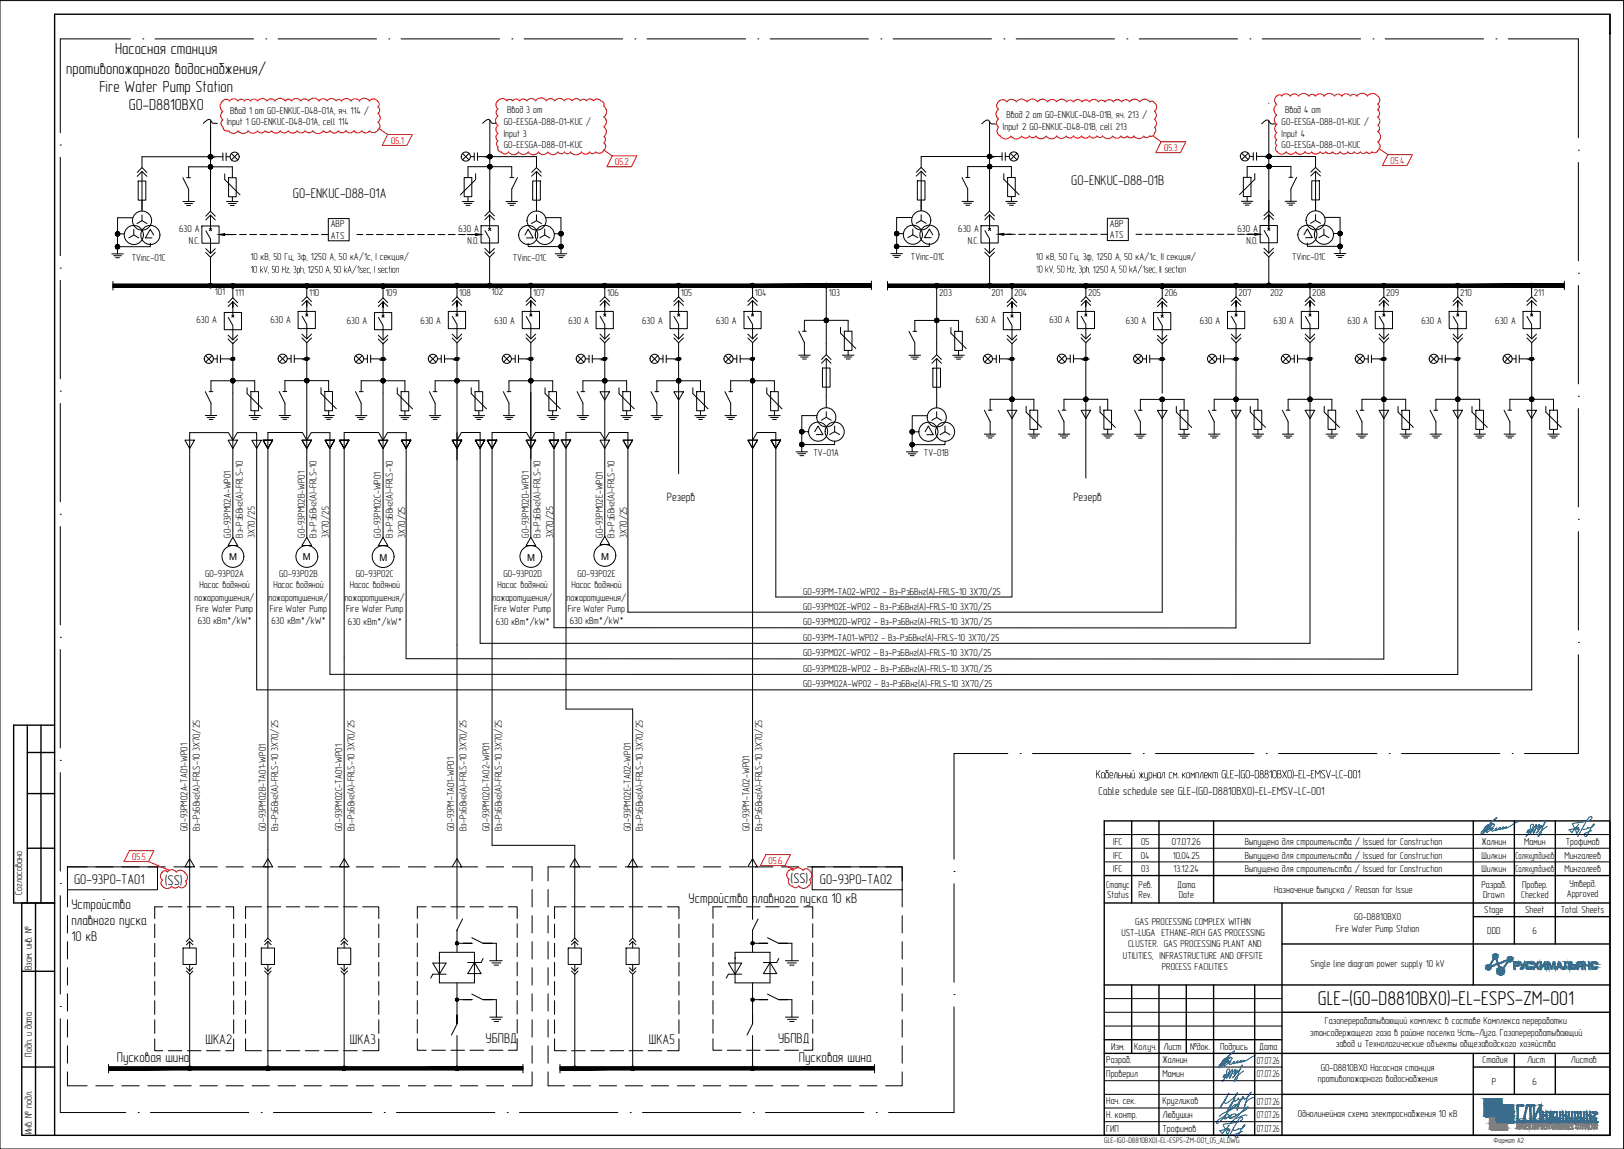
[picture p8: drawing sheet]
<svg xmlns="http://www.w3.org/2000/svg" width="594mm" height="420mm" viewBox="0 0 594 420" stroke-linecap="round" stroke-linejoin="round" font-family="sans-serif">
<defs><g id="words">
<text font-size="7.3" x="482.1" y="367.7">GLE-(G0-D8810BX0)-EL-ESPS-ZM-001</text>
<g font-size="5.9">
<text x="42.1" y="19.6">Насосная станция</text>
<text x="24.2" y="26.9">противопожарного водоснабжения/</text>
<text x="36.4" y="33.5">Fire Water Pump Station</text>
<text x="47.1" y="40.2">G0-D8810BXO</text>
</g>
<g font-size="5.1">
<text x="391.9" y="67.6">G0-ENKUC-D88-01B</text>
<text x="107.1" y="72.3">G0-ENKUC-D88-01А</text>
<text x="27.1" y="323.1">G0-93PО-TA01</text>
<text x="60.3" y="323.5">(SS)</text>
<text x="289.2" y="323">(SS)</text>
<text x="299.9" y="323.1">G0-93PО-TA02</text>
<text x="26.1" y="332.5">Устройство</text>
<text x="251.9" y="330.3">Устройство плавного пуска 10 кВ</text>
<text x="26.1" y="338.3">плавного пуска</text>
<text x="26.1" y="344.2">10 кВ</text>
<text x="75.2" y="381.9">ШКА2</text>
<text x="128" y="381.9">ШКА3</text>
<text x="177.6" y="381.5">УБПВД</text>
<text x="237.4" y="381.9">ШКА5</text>
<text x="284.6" y="381.5">УБПВД</text>
<text x="42.8" y="388.4">Пусковая шина</text>
<text x="292.3" y="388.4">Пусковая шина</text>
</g>
<g font-size="4.4">
<text x="244" y="183.2">Резерв</text>
<text x="392.6" y="183.2">Резерв</text>
<text x="400.8" y="284.6">Кабельный журнал см</text>
<text x="430.7" y="284.6">. комплект</text>
<text x="446.7" y="284.6">GLE-(G0-D8810BX0)-EL-EMSV-LC-001</text>
</g>
<text font-size="4.2" x="401.9" y="290.5">Cable schedule see GLE-(G0-D8810BX0)-EL-EMSV-LC-001</text>
<g font-size="3.7">
<text x="84.2" y="41.7">Ввод 1 от G0-ENKUC-D48-01A, яч. 114 /</text>
<text x="185.6" y="41.4">Ввод 3 от</text>
<text x="470.1" y="41.4">Ввод 4 от</text>
<text x="82.9" y="45.9">Input 1 G0-ENKUC-D48-01A, cell 114</text>
<text x="184.3" y="45.9">G0-EESGA-D88-01-KUC /</text>
<text x="366.9" y="47.5">Input 2 G0-ENKUC-D48-01B, cell 213</text>
<text x="368.2" y="43.3">Ввод 2 от G0-ENKUC-D48-01B, яч. 213 /</text>
<text x="468.8" y="45.9">G0-EESGA-D88-01-KUC /</text>
<text x="184.3" y="50.1">Input 3</text>
<text x="468.8" y="50.1">Input 4</text>
<text x="184.3" y="54.2">G0-EESGA-D88-01-KUC</text>
<text x="468.8" y="54.2">G0-EESGA-D88-01-KUC</text>
<text x="121" y="83.1">АВР</text>
<text x="406" y="83">АВР</text>
<text x="65.6" y="85">630 А</text>
<text x="69" y="89.2">N.C.</text>
<text x="121" y="87.2">ATS</text>
<text x="167.7" y="85">630 А</text>
<text x="171" y="89.2">N.О.</text>
<text x="350.6" y="85">630 А</text>
<text x="354.1" y="89.1">N.C.</text>
<text x="406" y="87.2">ATS</text>
<text x="452.7" y="84.9">630 А</text>
<text x="456" y="89.1">N.О.</text>
<text x="48.2" y="95.3">TVinс-01С</text>
<text x="91.6" y="95.3">10 кВ, 50 Гц, 3ф, 1250 A, 50 кА/1с, I секция/</text>
<text x="187.6" y="95.3">TVinс-01С</text>
<text x="333.2" y="95.2">TVinс-01С</text>
<text x="378.9" y="95.2">10 кВ, 50 Гц, 3ф, 1250 A, 50 кА/1с, II секция/</text>
<text x="472.7" y="95.2">TVinс-01С</text>
<text x="112.4" y="99.7">125</text>
<text x="399.8" y="99.7">125</text>
<text x="424.4" y="99.7">I</text>
<text x="179.8" y="107.9">102</text>
<text x="78.6" y="108">101</text>
<text x="86" y="108.2">111</text>
<text x="113.1" y="108.2">110</text>
<text x="141" y="108.2">109</text>
<text x="168" y="108.2">108</text>
<text x="195" y="108.2">107</text>
<text x="222.1" y="108.2">106</text>
<text x="249.1" y="108.2">105</text>
<text x="276.1" y="108.2">104</text>
<text x="303.2" y="108.1">103</text>
<text x="343.6" y="108.2">203</text>
<text x="362.7" y="108.3">201</text>
<text x="371" y="108.2">204</text>
<text x="398.1" y="108.2">205</text>
<text x="426" y="108.2">206</text>
<text x="453" y="108.2">207</text>
<text x="464.6" y="108.3">202</text>
<text x="480.1" y="108.2">208</text>
<text x="507.1" y="108.2">209</text>
<text x="534.1" y="108.2">210</text>
<text x="561.1" y="108.2">211</text>
<text x="71.9" y="118.3">630 А</text>
<text x="98.9" y="118.3">630 А</text>
<text x="126.8" y="118.3">630 А</text>
<text x="153.9" y="118.3">630 А</text>
<text x="180.9" y="118.3">630 А</text>
<text x="207.9" y="118.3">630 А</text>
<text x="234.9" y="118.3">630 А</text>
<text x="262" y="118.3">630 А</text>
<text x="356.9" y="118.3">630 А</text>
<text x="383.9" y="118.3">630 А</text>
<text x="411.9" y="118.3">630 А</text>
<text x="438.9" y="118.3">630 А</text>
<text x="465.9" y="118.3">630 А</text>
<text x="492.9" y="118.3">630 А</text>
<text x="520" y="118.3">630 А</text>
<text x="547" y="118.3">630 А</text>
<text x="297.6" y="166.7">TV-01A</text>
<text x="338" y="166.7">TV-01B</text>
<text x="84.4" y="196.6" transform="rotate(-90 84.4 196.6)">G0-93PM02A-WP01</text>
<text x="88.8" y="196.6" transform="rotate(-90 88.8 196.6)">Вз-РэБВнг(А)-FRLS-10</text>
<text x="93.3" y="196.6" transform="rotate(-90 93.3 196.6)">3Х70/25</text>
<text x="111.5" y="196.6" transform="rotate(-90 111.5 196.6)">G0-93PM02B-WP01</text>
<text x="115.8" y="196.6" transform="rotate(-90 115.8 196.6)">Вз-РэБВнг(А)-FRLS-10</text>
<text x="120.3" y="196.6" transform="rotate(-90 120.3 196.6)">3Х70/25</text>
<text x="139.4" y="196.7" transform="rotate(-90 139.4 196.7)">G0-93PM02C-WP01</text>
<text x="143.7" y="196.7" transform="rotate(-90 143.7 196.7)">Вз-РэБВнг(А)-FRLS-10</text>
<text x="148.2" y="196.7" transform="rotate(-90 148.2 196.7)">3Х70/25</text>
<text x="193.4" y="196.6" transform="rotate(-90 193.4 196.6)">G0-93PM02D-WP01</text>
<text x="197.8" y="196.6" transform="rotate(-90 197.8 196.6)">Вз-РэБВнг(А)-FRLS-10</text>
<text x="202.3" y="196.6" transform="rotate(-90 202.3 196.6)">3Х70/25</text>
<text x="220.5" y="196.7" transform="rotate(-90 220.5 196.7)">G0-93PM02E-WP01</text>
<text x="224.8" y="196.7" transform="rotate(-90 224.8 196.7)">Вз-РэБВнг(А)-FRLS-10</text>
<text x="229.3" y="196.7" transform="rotate(-90 229.3 196.7)">3Х70/25</text>
<text x="73" y="215.2">Насос водяной</text>
<text x="75" y="211">G0-93P02A</text>
<text x="100" y="215.2">Насос водяной</text>
<text x="102.2" y="211">G0-93P02B</text>
<text x="127.9" y="215.2">Насос водяной</text>
<text x="130.1" y="211">G0-93P02C</text>
<text x="182" y="215.2">Насос водяной</text>
<text x="184.1" y="211">G0-93P02D</text>
<text x="209" y="215.2">Насос водяной</text>
<text x="211.2" y="211">G0-93P02Е</text>
<text x="71.2" y="219.7">пожаротушения/</text>
<text x="98.2" y="219.7">пожаротушения/</text>
<text x="126.1" y="219.7">пожаротушения/</text>
<text x="180.2" y="219.7">пожаротушения/</text>
<text x="207.2" y="219.7">пожаротушения/</text>
<text x="293.8" y="217.4">G0-93PM-TA02-WP02 - Вз-РэБВнг(А)-FRLS-10 3Х70/25</text>
<text x="71.7" y="223.9">Fire Water Pump</text>
<text x="98.8" y="223.8">Fire Water Pump</text>
<text x="126.7" y="223.9">Fire Water Pump</text>
<text x="180.7" y="223.9">Fire Water Pump</text>
<text x="207.8" y="223.8">Fire Water Pump</text>
<text x="293.8" y="223">G0-93PM02E-WP02 - Вз-РэБВнг(А)-FRLS-10 3Х70/25</text>
<text x="72.3" y="228.3">630 кВт*/kW*</text>
<text x="99.4" y="228.3">630 кВт*/kW*</text>
<text x="127.3" y="228.4">630 кВт*/kW*</text>
<text x="181.4" y="228.4">630 кВт*/kW*</text>
<text x="208.4" y="228.3">630 кВт*/kW*</text>
<text x="293.8" y="228.7">G0-93PM02D-WP02 - Вз-РэБВнг(А)-FRLS-10 3Х70/25</text>
<text x="293.8" y="234.4">G0-93PM-TA01-WP02 - Вз-РэБВнг(А)-FRLS-10 3Х70/25</text>
<text x="293.8" y="240">G0-93PM02С-WP02 - Вз-РэБВнг(А)-FRLS-10 3Х70/25</text>
<text x="293.8" y="245.7">G0-93PM02B-WP02 - Вз-РэБВнг(А)-FRLS-10 3Х70/25</text>
<text x="293.8" y="251.4">G0-93PM02A-WP02 - Вз-РэБВнг(А)-FRLS-10 3Х70/25</text>
<text x="68.6" y="303.9" transform="rotate(-90 68.6 303.9)">G0-93PM02A-TA01-WP01</text>
<text x="73.2" y="303.9" transform="rotate(-90 73.2 303.9)">Вз-РэБВнг(А)-FRLS-10 3Х70/25</text>
<text x="97.3" y="303.9" transform="rotate(-90 97.3 303.9)">G0-93PM02B-TA01-WP01</text>
<text x="101.8" y="303.9" transform="rotate(-90 101.8 303.9)">Вз-РэБВнг(А)-FRLS-10 3Х70/25</text>
<text x="125.2" y="303.9" transform="rotate(-90 125.2 303.9)">G0-93PM02C-TA01-WP01</text>
<text x="129.7" y="303.9" transform="rotate(-90 129.7 303.9)">Вз-РэБВнг(А)-FRLS-10 3Х70/25</text>
<text x="166.1" y="303.9" transform="rotate(-90 166.1 303.9)">G0-93PM-TA01-WP01</text>
<text x="170.6" y="303.9" transform="rotate(-90 170.6 303.9)">Вз-РэБВнг(А)-FRLS-10 3Х70/25</text>
<text x="179.1" y="303.9" transform="rotate(-90 179.1 303.9)">G0-93PM02D-TA02-WP01</text>
<text x="183.6" y="303.9" transform="rotate(-90 183.6 303.9)">Вз-РэБВнг(А)-FRLS-10 3Х70/25</text>
<text x="230.7" y="303.9" transform="rotate(-90 230.7 303.9)">G0-93PM02E-TA02-WP01</text>
<text x="235.2" y="303.9" transform="rotate(-90 235.2 303.9)">Вз-РэБВнг(А)-FRLS-10 3Х70/25</text>
<text x="274.2" y="303.9" transform="rotate(-90 274.2 303.9)">G0-93PM-TA02-WP01</text>
<text x="278.8" y="303.9" transform="rotate(-90 278.8 303.9)">Вз-РэБВнг(А)-FRLS-10 3Х70/25</text>
<text x="407.2" y="308.9">IFС</text>
<text x="417.4" y="308.9">05</text>
<text x="428.7" y="308.9">07.07.26</text>
<text x="455.4" y="308.9">Выпущено для строительства / Issued for Construction</text>
<text x="541.9" y="308.9">Жалнин</text>
<text x="557.5" y="308.9">Мамин</text>
<text x="572.8" y="308.9">Трофимов</text>
<text x="407.2" y="313.9">IFС</text>
<text x="417.4" y="313.9">04</text>
<text x="429" y="313.9">10.04.25</text>
<text x="455.4" y="313.9">Выпущено для строительства / Issued for Construction</text>
<text x="541.9" y="313.9">Шилкин</text>
<text x="554.4" y="313.9">Саляхутдинов</text>
<text x="572.3" y="313.9">Мингалеев</text>
<text x="407.2" y="318.9">IFС</text>
<text x="417.4" y="318.9">03</text>
<text x="429.3" y="318.9">13.12.24</text>
<text x="455.4" y="318.9">Выпущено для строительства / Issued for Construction</text>
<text x="541.9" y="318.9">Шилкин</text>
<text x="554.4" y="318.9">Саляхутдинов</text>
<text x="572.3" y="318.9">Мингалеев</text>
<text x="8.1" y="327.1" transform="rotate(-90 8.1 327.1)">Согласовано</text>
<text x="404.6" y="324.7">Статус</text>
<text x="405" y="328.2">Status</text>
<text x="416.5" y="324.7">Рев.</text>
<text x="416.5" y="328.2">Rev.</text>
<text x="430.7" y="324.7">Дата</text>
<text x="431.2" y="328.2">Date</text>
<text x="466.1" y="326.4">Назначение выпуска / Reason for Issue</text>
<text x="541.9" y="324.7">Разраб.</text>
<text x="542.5" y="328.2">Drawn</text>
<text x="556.5" y="328.2">Checked</text>
<text x="556.9" y="324.7">Провер.</text>
<text x="573.2" y="327.8">Approved</text>
<text x="574.1" y="324.3">Утверд.</text>
<text x="543" y="333.9">Stage</text>
<text x="558" y="333.9">Sheet</text>
<text x="571" y="333.9">Total Sheets</text>
<text x="415.3" y="338.1">GAS PROCESSING COMPLEX WITHIN</text>
<text x="488.7" y="340.7">Fire Water Pump Station</text>
<text x="495.4" y="336.5">G0-D8810BX0</text>
<text x="544.1" y="341.4">DDD</text>
<text x="560.7" y="341.4">6</text>
<text x="410.2" y="342.3">UST-LUGA ETHANE-RICH GAS PROCESSING</text>
<text x="412.6" y="346.5">CLUSTER. GAS PROCESSING PLANT AND</text>
<text x="410.8" y="350.6">UTILITIES, INFRASTRUCTURE AND OFFSITE</text>
<text x="479.4" y="353.6">Single line diagram power supply 10 kV</text>
<text x="11.6" y="354.7" transform="rotate(-90 11.6 354.7)">Взам. инв. №</text>
<text x="425" y="354.8">PROCESS FACILITIES</text>
<text x="484.7" y="374.6">Газоперерабатывающий комплекс в составе Комплекса переработки</text>
<text x="406.4" y="383.9">Изм.</text>
<text x="414.9" y="383.9">Кол.уч.</text>
<text x="425.7" y="383.9">Лист</text>
<text x="435.4" y="383.9">№док.</text>
<text x="446.4" y="383.9">Подпись</text>
<text x="460.7" y="383.9">Дата</text>
<text x="479.1" y="378.8">этансодержащего газа в районе поселка Усть-Луга. Газоперерабатывающий</text>
<text x="488.6" y="382.9">завод и Технологические объекты общезаводского хозяйства</text>
<text x="11.6" y="386.3" transform="rotate(-90 11.6 386.3)">Подп. и дата</text>
<text x="404.7" y="388.8">Разраб.</text>
<text x="425.3" y="388.8">Жалнин</text>
<text x="459.7" y="388.9">07.07.26</text>
<text x="542.4" y="388.8">Стадия</text>
<text x="558.6" y="388.8">Лист</text>
<text x="574.7" y="388.8">Листов</text>
<text x="404.7" y="393.8">Проверил</text>
<text x="425.3" y="393.8">Мамин</text>
<text x="459.7" y="393.9">07.07.26</text>
<text x="482.1" y="395.6">противопожарного водоснабжения</text>
<text x="483.2" y="391.5">G0-D8810BX0 Насосная станция</text>
<text x="545.7" y="396.7">Р</text>
<text x="560.7" y="396.7">6</text>
<text x="404.7" y="403.8">Нач. сек.</text>
<text x="425.3" y="403.8">Кругликов</text>
<text x="459.7" y="403.9">07.07.26</text>
<text x="404.7" y="408.8">Н. контр.</text>
<text x="404.7" y="413.8">ГИП</text>
<text x="425.3" y="413.8">Трофимов</text>
<text x="425.3" y="408.8">Любушин</text>
<text x="459.7" y="408.9">07.07.26</text>
<text x="459.7" y="413.9">07.07.26</text>
<text x="474.7" y="408.6">Однолинейная схема электроснабжения 10 кВ</text>
<text x="11.6" y="414.7" transform="rotate(-90 11.6 414.7)">Инв. № подл.</text>
</g>
<g font-size="3.7" fill="#f00">
<text x="143.1" y="52.6">05.1</text>
<text x="425.9" y="55.2">05.3</text>
<text x="508.7" y="59.9">05.4</text>
<text x="225" y="60.4">05.2</text>
<text x="48.4" y="314.5">05.5</text>
<text x="281.1" y="315.9">05.6</text>
</g>
<g font-size="3.5">
<text x="83.8" y="204.9">M</text>
<text x="110.8" y="204.9">M</text>
<text x="138.8" y="205">M</text>
<text x="192.8" y="205">M</text>
<text x="219.9" y="204.6">M</text>
</g>
<text font-size="2.9" x="403.9" y="418">GLE-(G0-D8810BX0)-EL-ESPS-ZM-001_05_AL.DWG</text>
<text font-size="2.8" x="546.4" y="418">Формат А2</text>
</g></defs>
<g fill="none" stroke="#000" stroke-width=".51">
<path d="M588.9 5.2v7M10 265.2v65M10 275.2h10M15 265.2v65M20 265.2h-15v65h15M10 290.2h10M10 310.2h10M403.9 300.2h185v115h-185zM414 300.2v30M424 300.2v30M443.9 300.2v30M538.9 300.2v60"/>
<path d="M554 300.2v45M569 300.2v45M8 330.2v85h580.9v-410h-568.9v410M13 330.2v85M403.9 320.2h185M403.9 330.2h185M469 330.2v85M538.9 335.2h50M8 355.2h12M469 345.2h119.9M403.9 360.2h185M414 360.2v25"/>
<path d="M424 360.2v55M434 360.2v25M443.9 360.2v55M459 360.2v55M469 370.2h119.9M8 390.2h12M403.9 380.2h65.1M403.9 385.2h185M538.9 390.2h50M538.9 385.2v30M554 385.2v15M569 385.2v15"/>
<path d="M469 400.2h119.9"/>
</g>
<g fill="none" stroke="#000" stroke-width=".37">
<path d="M0 .2h593.9v420h-593.9zM47.8 14.2h-25.7v34.4M52.2 14.2h.1M56.7 14.2h36.1M97.2 14.2h.1M101.7 14.2h36.1M142.2 14.2h.1M146.7 14.2h36.1M187.2 14.2h.1M191.7 14.2h36.1M232.2 14.2h.1M236.7 14.2h36.1"/>
<path d="M277.2 14.2h.1M281.7 14.2h36M322.2 14.2h.1M326.7 14.2h36M367.2 14.2h.1M371.7 14.2h36M412.2 14.2h.1M416.7 14.2h36M457.2 14.2h.1M461.7 14.2h36M502.2 14.2h.1M506.7 14.2h36"/>
<path d="M547.2 14.2h.1M551.7 14.2h25.7v36.2M464.1 37.8h.1M22.1 53h.1M22.1 57.5v36M74.4 45.1l.7-.7a1.31 1.31 0 0 1 1.5-.7 1.31 1.31 0 0 1 1 1.2l1.8 .3M77 44.2v33.1M81.5 55.9v2.8M81.5 57.3h-29.6v4l1.8 1.8M82.7 57.3h1.4M82.7 55.9v2.8M84.6 56.1l2.4 2.4"/>
<path d="M87 56.1l-2.4 2.4M169.2 56.1l2.4 2.4M171.6 56.1l-2.4 2.4M172.1 57.3h1.4M173.5 55.9v2.8M174.7 57.3h21.6v4l-1.8 1.7M174.7 55.9v2.8M176.5 45.1l.8-.7a1.31 1.31 0 0 1 1.4-.7 1.31 1.31 0 0 1 1.1 1.2l1.8 .3M179.2 44l-.1 33.2M359.2 45.3l.7-.7a1.31 1.31 0 0 1 1.4-.7 1.31 1.31 0 0 1 1.1 1.2l1.8 .3M362 44.6v32.6M366.6 57.2h-29.6v4l1.7 1.8"/>
<path d="M366.6 55.8v2.8M367.7 57.2h1.4M367.7 55.8v2.8M369.6 56l2.4 2.4M372 56l-2.4 2.4M454.2 56l2.4 2.4M456.6 56l-2.4 2.4M457.1 57.2h1.4M458.5 55.8v2.8M459.7 55.8v2.8M459.7 57.2h21.5v4l-1.7 1.7M461.5 45.3l.7-.7a1.31 1.31 0 0 1 1.5-.7 1.31 1.31 0 0 1 1 1.2l1.8 .3"/>
<path d="M464.1 44.2v39.6M577.4 54.9h.1M577.4 59.4v36M43 79.6v10.6h12v-1.3M43.1 79.6h5.4M50.2 64.5l1.7-1.8 1.8 1.8M50.5 66.2h2.8v7h-2.8zM51.9 78.6v2.1l-1.8 1M51.9 62.7v14.5M51.9 61.3l-1.7 1.8M66.9 73.7h4.2M66.9 65l2.1 4.2v4.5"/>
<path d="M67.6 74.4h2.8M68.3 75.1h1.4M68.3 65h1.4M69 65v-4h16v4M75.3 79l1.7-1.7 1.7 1.7M82.2 63.6v2.1l5.6 5.5M82.9 73.7h4.2M83.6 74.4h2.8M83.6 65h2.8v7h-2.8zM84.3 75.1h1.4M85 72v1.7M120.1 79.9h7.6v8.2h-7.6z"/>
<path d="M169.1 73.7h4.2M169.8 74.4h2.8M169.8 64.9h2.8v7h-2.8zM170.5 75.1h1.4M171.2 64.9v-3.9h16v3.9M171.2 71.9v1.8M174 63.5v2.2l-5.6 5.5M177.4 79l1.7-1.8 1.8 1.8M185.1 73.7h4.2M185.8 74.4h2.8M186.5 75.1h1.4M186.5 64.9h1.4"/>
<path d="M189.3 64.9l-2.1 4.2v4.6M194.5 64.4l1.8-1.7 1.7 1.7M194.9 66.2h2.8v7h-2.8zM196.3 61.3l1.7 1.7M196.3 62.7v14.5M196.3 78.6v2.1l1.8 1M199.7 79.6h5.4M205.2 79.6v10.6h-12v-1.3M333.5 79.5h-5.4l-.1 13.3M335.2 64.4l1.8-1.8 1.7 1.8M335.6 66.1h2.8v7.1h-2.8zM337 62.6v14.5"/>
<path d="M337 61.2l-1.8 1.8M337 78.5v2.1l-1.8 1.1M351.9 73.7h4.2M351.9 64.9l2.1 4.2v4.6M352.6 74.3h2.8M353.3 75.1h1.4M353.3 64.9h1.4M354 64.9v-4h16v4M360.3 79l1.7-1.8 1.8 1.8M367.2 63.5v2.1l5.6 5.6M367.9 73.7h4.2M368.6 74.3h2.8"/>
<path d="M368.6 64.9h2.8v7h-2.8zM369.3 75.1h1.4M370 71.9v1.8M405.1 79.8h7.6v8.2h-7.6zM454.1 73.6h4.2M454.8 74.3h2.8M454.8 64.9h2.8v7h-2.8zM455.5 75h1.4M456.2 64.9v-4h16v4M456.2 71.9v1.7M459 63.5v2.1l-5.6 5.6M462.4 78.9l1.7-1.8 1.8 1.8"/>
<path d="M470.1 73.6h4.2M470.8 74.3h2.8M471.5 75h1.4M471.5 64.9h1.4M474.3 64.9l-2.1 4.1v4.6M479.5 64.3l1.7-1.7 1.8 1.7M479.8 66.1h2.8v7h-2.8zM481.2 78.5v2.1l1.9 1.1M481.2 61.2l1.8 1.7M481.2 62.6v14.5M484.7 79.5h5.4M490.2 79.5v13.2"/>
<path d="M22.1 98h.1M40.9 92.8h4.2M41.6 93.5h2.8M42.3 94.2h1.4M43 90v2.8M43 85.5h2.4M48.9 83.9v2l-1.8 1.1M48.9 85.9l1.9 1.1M51.9 80.7l1.9 1M56.2 85.9l-1.2-2-1.8 3.1h2.4M73.8 82.6h6.3v6.3h-6.2zM75.3 80.4l1.7-1.7 1.7 1.7"/>
<path d="M75.3 90.9l1.7 1.8M75.3 92.3l1.7 1.8M75.3 84.4l1.7 3v5.3M76.6 83.6l.8 .8M77 80.8v-2.1v5.3M77 94.1v10.8M77.4 83.6l-.8 .8M78.7 92.3l-1.7 1.8M78.7 90.9l-1.7 1.8M80.1 85.8h6.3M87.6 85.8h2.5M91.4 85.8h2.5"/>
<path d="M95.1 85.8h2.5M98.8 85.8h2.6M102.6 85.8h2.5M106.4 85.8h2.5M110.1 85.8h2.5M113.9 85.8h2.5M117.6 85.8h2.5M130.6 85.8h2.1M134 85.8h2.5M137.7 85.8h2.5M141.5 85.8h2.5M145.2 85.8h2.5"/>
<path d="M149 85.8h2.5M152.7 85.8h2.5M156.5 85.8h2.5M160.2 85.8h2.5M164 85.8h2.5M167.7 85.8h2.5M170.9 85.8h3.1M174.3 85.8h1.7M176 82.6h6.3v6.3h-6.3zM177.4 80.3l1.7-1.7 1.8 1.7M177.4 90.8l1.7 1.8M177.4 92.2l1.7 1.8"/>
<path d="M177.4 84.4l1.7 2.9v5.3M178.7 83.5l.8 .8M179.1 80.7v-2.1v5.3M179.1 94v10.9M179.5 83.5l-.8 .8M180.9 92.2l-1.8 1.8M180.9 90.8l-1.8 1.8M192 85.9l1.2-2.1 1.8 3.2h-2.4M196.3 80.7l-1.9 1M199.3 85.9l-1.9 1.1M199.3 83.8v2.1l1.8 1.1M202.8 85.5h2.4"/>
<path d="M203.1 92.8h4.2M203.8 93.5h2.8M204.5 94.2h1.4M205.2 90v2.8M325.9 92.8h4.2M326.6 93.5h2.8M327.3 94.1h1.4M328 85.4h2.5M333.9 83.8v2.1l-1.8 1M333.9 85.9l1.8 1M337 80.6l1.8 1.1M340 88.9v1.2h-12"/>
<path d="M341.2 85.9l-1.2-2.1-1.8 3.1h2.4M358.9 82.6h6.3v6.3h-6.3zM360.3 90.8l1.7 1.8M360.3 92.2l1.7 1.8M360.3 80.3l1.7-1.7 1.8 1.7M360.3 84.4l1.7 2.9v5.3M361.6 83.5l.8 .8M362 80.7v-2.1v5.3M362 94v10.9M362.4 83.5l-.8 .8M363.8 92.2l-1.8 1.8M363.8 90.8l-1.8 1.8"/>
<path d="M365.2 85.7h6.2M372.6 85.7h2.5M376.4 85.7h2.5M380.1 85.7h2.5M383.9 85.7h2.5M387.6 85.7h2.5M391.4 85.7h2.5M395.1 85.7h2.5M398.9 85.7h2.5M402.6 85.7h2.5M415.5 85.7h2.2M419 85.7h2.5"/>
<path d="M422.7 85.7h2.5M426.5 85.7h2.5M430.2 85.7h2.5M434 85.7h2.5M437.7 85.7h2.5M441.5 85.7h2.5M445.2 85.7h2.5M449 85.7h2.5M452.7 85.7h2.6M455.8 85.7h3.2M459.3 85.7h1.7M461 82.5h6.3v6.3h-6.3z"/>
<path d="M462.4 80.3l1.7-1.8 1.8 1.8M462.4 90.8l1.7 1.7M462.4 92.2l1.7 1.7M462.4 84.3l1.7 2.9v5.3M463.8 83.4l.7 .8M464.1 80.6v-2.1v4M464.1 93.9v10.9M464.5 83.4l-.7 .8M465.9 92.2l-1.8 1.7M465.9 90.8l-1.8 1.7M477 85.9l1.2-2.2 1.9 3.2h-2.5M478.2 88.9v1.2h12"/>
<path d="M481.2 80.6l-1.8 1.1M484.3 83.7v2.2l1.8 1M484.3 85.9l-1.8 1M487.8 85.4h2.4M488.1 92.7h4.2M488.8 93.4h2.8M489.5 94.1h1.4M577.4 99.9h.1M22.1 102.5v36M41.3 102.9v3.1M82 114.3h6.3v6.3h-6.3zM83.4 110.7l1.8-1.8 1.7 1.8"/>
<path d="M83.4 112.1l1.8-1.8 1.7 1.8M83.5 116.1l1.7 2.9v5.3M84.8 115.2l.8 .8M85.2 112.4v-2.1v5.3M85.2 104.9v4M85.6 115.2l-.8 .8M109.1 113.9h6.3v6.2l-6.3 .1zM110.4 110.3l1.8-1.8 1.8 1.8M110.4 111.7l1.8-1.8 1.8 1.8M110.5 115.7l1.7 2.9v5.3M111.8 114.9l.8 .7M112.2 112v-2.1v5.3"/>
<path d="M112.2 104.5v4M112.6 114.8l-.8 .8M137 114.3h6.3v6.3h-6.3zM138.4 110.7l1.7-1.8 1.8 1.8M138.4 116.1l1.7 2.9v5.3M139.7 115.2l.8 .8M140.1 112.4v-2.1v5.4M140.1 104.9v4M140.5 115.2l-.8 .8M141.9 112.1l-1.8-1.8-1.7 1.8M164 113.9h6.3v6.3h-6.3zM165.4 110.3l1.8-1.8 1.7 1.8"/>
<path d="M165.4 111.7l1.8-1.8 1.7 1.8M165.5 115.7l1.7 2.9v5.4M166.8 114.9l.8 .7M167.2 112.1v-2.2v5.3M167.2 104.6v3.9M167.6 114.9l-.8 .8M191.1 113.9h6.3v6.3h-6.3zM192.4 110.3l1.8-1.8 1.8 1.8M192.4 111.7l1.8-1.8 1.8 1.8M192.5 115.7l1.7 2.9v5.3M193.8 114.9l.8 .7M194.2 112v-2.1v5.3"/>
<path d="M194.2 104.5v4M194.6 114.9l-.8 .7M218.1 113.9h6.3v6.3h-6.3zM219.5 110.3l1.7-1.8 1.8 1.8M219.5 111.7l1.7-1.8 1.8 1.8M219.5 115.7l1.7 2.9v5.4M220.9 114.9l.7 .7M221.2 112.1v-2.2v5.3M221.2 104.6v3.9M221.6 114.9l-.7 .8M245.1 113.9h6.3v6.3h-6.3zM246.5 110.3l1.7-1.8 1.8 1.8"/>
<path d="M246.5 111.7l1.7-1.8 1.8 1.8M246.5 115.7l1.7 2.9v5.4M247.9 114.9l.8 .7M248.2 112.1v-2.2v5.3M248.2 104.6v3.9M248.7 114.9l-.8 .8M272.2 113.9h6.2v6.3h-6.2zM273.6 110.3l1.7-1.8 1.7 1.8M273.6 111.7l1.7-1.8 1.7 1.8M273.6 115.7l1.7 2.9v5.3M274.9 114.9l.8 .7M275.3 112v-2.1v5.3"/>
<path d="M275.3 104.5v4M275.7 114.9l-.8 .7M302.3 104.4v25.3l1.7 1.7M307.5 119.7v2.1l5.6 5.6M318.8 102.8v3.1M324.7 102.9v3.1M342.6 104.5v25.2l1.8 1.7M347.9 119.8v2l5.5 5.7M367 114.3h6.3v6.3h-6.3zM368.4 110.7l1.8-1.8 1.7 1.8M368.4 112.1l1.8-1.8 1.7 1.8M368.5 116.1l1.7 2.9v5.3"/>
<path d="M369.8 115.2l.8 .8M370.2 112.4v-2.1v5.3M370.2 104.9v4M370.6 115.2l-.8 .8M394.1 113.9h6.3v6.2l-6.3 .1zM395.5 110.3l1.7-1.8 1.7 1.8M395.5 111.7l1.7-1.8 1.7 1.8M395.5 115.7l1.7 2.9v5.3M396.8 114.9l.8 .7M397.2 112v-2.1v5.3M397.2 104.5v4M397.6 114.8l-.8 .8"/>
<path d="M422 114.3h6.3v6.3h-6.3zM423.4 110.7l1.8-1.8 1.7 1.8M423.5 116.1l1.7 2.9v5.3M424.7 115.2l.8 .8M425.2 112.4v-2.1v5.4M425.2 104.9v4M425.5 115.2l-.8 .8M426.9 112.1l-1.7-1.8-1.8 1.8M449 113.9h6.3v6.3h-6.3zM450.4 110.3l1.8-1.8 1.7 1.8M450.4 111.7l1.8-1.8 1.7 1.8M450.5 115.7l1.7 2.9v5.4"/>
<path d="M451.8 114.9l.7 .7M452.2 112.1v-2.2v5.3M452.2 104.6v3.9M452.5 114.9l-.7 .8M476 113.9h6.3v6.3h-6.3zM477.4 110.3l1.8-1.8 1.7 1.8M477.4 111.7l1.8-1.8 1.7 1.8M477.5 115.7l1.7 2.9v5.3M478.8 114.9l.8 .7M479.2 112v-2.1v5.3M479.2 104.5v4M479.6 114.9l-.8 .7"/>
<path d="M503.1 113.9h6.3v6.3h-6.3zM504.5 110.3l1.7-1.8 1.8 1.8M504.5 111.7l1.7-1.8 1.8 1.8M504.5 115.7l1.7 2.9v5.4M505.8 114.9l.8 .7M506.2 112.1v-2.2v5.3M506.2 104.6v3.9M506.6 114.9l-.8 .8M530.1 113.9h6.3v6.3h-6.3zM531.5 110.3l1.8-1.8 1.7 1.8M531.5 111.7l1.8-1.8 1.7 1.8M531.6 115.7l1.7 2.9v5.4"/>
<path d="M532.9 114.9l.8 .7M533.3 112.1v-2.2v5.3M533.3 104.6v3.9M533.7 114.9l-.8 .8M557.1 113.9h6.4v6.3h-6.4zM558.5 110.3l1.8-1.8 1.8 1.8M558.5 111.7l1.8-1.8 1.8 1.8M558.6 115.7l1.7 2.9v5.3M559.9 114.9l.8 .7M560.3 112v-2.1v5.3M560.3 104.5v4M560.7 114.9l-.8 .7"/>
<path d="M572.3 102.8v3.1M577.4 104.4v36M75.2 130l2.4 2.4M77.6 130l-2.4 2.4M78 131.2h1.5M79.5 129.8v2.8M80.6 129.8v2.8M80.6 131.2h4.6M83.4 124l1.8 1.7 1.7-1.7M83.4 122.6l1.8 1.7M85.2 125.3v71.2M86.9 122.6l-1.7 1.7"/>
<path d="M102.2 130l2.4 2.4M104.6 130l-2.4 2.4M105.1 131.2h1.4M106.5 129.8v2.8M107.7 131.2h4.5M107.7 129.8v2.8M110.4 122.2l1.8 1.7M110.4 123.6l1.8 1.7M112.2 125.3v71.2M114 123.6l-1.8 1.7M114 122.2l-1.8 1.7M130.1 130l2.4 2.4"/>
<path d="M132.5 130l-2.4 2.4M133 131.2h1.4M134.4 129.8v2.8M135.6 129.8v2.8M135.6 131.2h4.5M138.4 124l1.7 1.7 1.8-1.7M138.4 122.6l1.7 1.7M140.1 125.3v71.2M141.9 122.6l-1.8 1.7M157.1 130l2.4 2.4M159.5 130l-2.4 2.4M160 131.2h1.4"/>
<path d="M161.4 129.8v2.8M162.6 129.8v2.8M162.6 131.2h4.6M165.4 122.2l1.8 1.8M165.4 123.6l1.8 1.7M167.2 125.3v42.9M168.9 123.6l-1.7 1.7M168.9 122.2l-1.7 1.8M184.2 130l2.4 2.4M186.6 130l-2.4 2.4M187.1 131.2h1.4M188.5 129.8v2.8"/>
<path d="M189.7 131.2h4.5M189.7 129.8v2.8M192.4 122.2l1.8 1.7M192.4 123.6l1.8 1.7M194.2 125.3v71.2M196 123.6l-1.8 1.7M196 122.2l-1.8 1.7M211.2 130l2.4 2.4M213.6 130l-2.4 2.4M214.1 131.2h1.4M215.5 129.8v2.8M216.7 131.2h4.5"/>
<path d="M216.7 129.8v2.8M219.5 122.2l1.7 1.8M219.5 123.6l1.7 1.7M221.2 125.3v70.8M223 123.6l-1.8 1.7M223 122.2l-1.8 1.8M238.3 130l2.3 2.4M240.6 130l-2.3 2.4M241.1 131.2h1.4M242.5 129.8v2.8M243.7 131.2h4.5M243.7 129.8v2.8"/>
<path d="M246.5 122.2l1.7 1.8M246.5 123.6l1.7 1.7M248.2 125.3v47.9M250 123.6l-1.8 1.7M250 122.2l-1.8 1.8M265.3 130l2.4 2.4M267.7 130l-2.4 2.4M268.1 131.2h1.4M269.5 129.8v2.8M270.8 131.2h4.5M270.8 129.8v2.8M273.6 122.2l1.7 1.7"/>
<path d="M273.6 123.6l1.7 1.7M275.3 125.3v210.9M277 123.6l-1.7 1.7M277 122.2l-1.7 1.7M292.2 129.9h4.2M292.2 121.1l2.1 4.2v4.6M292.9 130.6h2.8M293.6 131.3h1.4M293.6 121.1h1.4M294.3 121.1v-4h16v4M300.5 132.8l1.8-1.7 1.7 1.7M300.9 134.6h2.8v7h-2.8z"/>
<path d="M302.3 131.1v18M302.3 129.7l-1.8 1.7M308.1 129.9h4.3M308.9 121.1h2.8v7h-2.8zM308.9 130.6h2.8M309.6 131.3h1.4M310.3 128.1v1.8M332.5 129.9h4.3M332.5 121.2l2.1 4.1v4.6M333.2 130.6h2.8M334 131.3h1.4M334 121.2h1.4"/>
<path d="M334.6 121.2v-4h16v4M340.9 132.8l1.7-1.7 1.8 1.7M341.2 134.6h2.8v7h-2.8zM342.6 131.1v18M342.6 129.7l-1.7 1.7M348.5 129.9h4.3M349.2 130.6h2.8M349.2 121.2h2.8v6.9h-2.8zM349.9 131.3h1.5M350.6 128.1v1.8M360.2 130l2.3 2.4M362.5 130l-2.3 2.4"/>
<path d="M363.1 131.2h1.3M364.4 129.8v2.8M365.6 131.2h4.6M365.6 129.8v2.8M368.4 122.6l1.8 1.7M368.4 124l1.8 1.7M370.2 125.7v92.6h-86.4v-60.1h-6.9l-1.6 2.8M371.9 124l-1.7 1.7M371.9 122.6l-1.7 1.7M387.2 130l2.4 2.4M389.6 130l-2.4 2.4M390.1 131.2h1.4"/>
<path d="M391.5 129.8v2.8M392.7 129.8v2.8M392.7 131.2h4.5M395.5 122.2l1.7 1.7M395.5 123.6l1.7 1.7M397.2 125.3v49.5M398.9 122.2l-1.7 1.7M399 123.6l-1.8 1.7M415.1 130l2.4 2.4M417.5 130l-2.4 2.4M418 131.2h1.4M419.4 129.8v2.8"/>
<path d="M420.6 131.2h4.6M420.6 129.8v2.8M423.4 124l1.8 1.7 1.7-1.7M423.4 122.6l1.8 1.7M425.2 125.3v18.5M426.9 122.6l-1.7 1.7M442.2 130l2.3 2.4M444.5 130l-2.3 2.4M445.1 131.2h1.3M446.4 129.8v2.8M447.6 131.2h4.6M447.6 129.8v2.8"/>
<path d="M450.4 122.2l1.8 1.8M450.4 123.6l1.8 1.7M452.2 125.3v104.3l-249.6-.1v-71.3h-6.8l-1.6 2.8-1.6-2.8h-12.6M453.9 122.2l-1.7 1.8M453.9 123.6l-1.7 1.7M469.2 130l2.4 2.4M471.6 130l-2.4 2.4M472.1 131.2h1.4M473.5 129.8v2.8M474.6 131.2h4.6M474.6 129.8v2.8M477.4 122.2l1.8 1.7"/>
<path d="M477.4 123.6l1.8 1.7M479.2 125.3v109.9h-303.6v-77h-6.8l-1.6 2.8M480.9 123.6l-1.7 1.7M480.9 122.2l-1.7 1.7M496.2 130l2.4 2.4M498.6 130l-2.4 2.4M499.1 131.2h1.4M500.5 129.8v2.8M501.7 131.2h4.5M501.7 129.8v2.8M504.5 122.2l1.7 1.8M504.5 123.6l1.7 1.7"/>
<path d="M506.2 125.3v115.7l-357.6-.1M508 123.6l-1.8 1.7M508 122.2l-1.8 1.8M523.3 130l2.4 2.4M525.7 130l-2.4 2.4M526.1 131.2h1.4M527.5 129.8v2.8M528.7 131.2h4.6M528.7 129.8v2.8M531.5 122.2l1.8 1.8M531.5 123.6l1.8 1.7M533.3 125.3v121.3h-412.6v-88.4h-6.9l-1.6 2.8-1.6-2.8h-12.6"/>
<path d="M535 123.6l-1.7 1.7M535 122.2l-1.7 1.8M550.3 130l2.4 2.4M552.7 130l-2.4 2.4M553.2 131.2h1.4M554.6 129.8v2.8M555.8 131.2h4.5M555.8 129.8v2.8M558.5 122.2l1.8 1.7M558.5 123.6l1.8 1.7M560.3 125.3v127h-466.4v-94.1h-7.1l-1.6 2.8-1.6-2.8h-14.2v184.9M562.1 123.6l-1.8 1.7"/>
<path d="M562.1 122.2l-1.8 1.7M22.1 143h.1M22.1 147.5v36M75.1 143.2l2.1 4.2v4.5M75.1 151.9h4.2M75.8 152.7h2.8M76.5 153.4h1.4M76.5 143.2h1.4M77.2 143.2v-4h16v4M90.4 141.8v2.1l5.6 5.6M91.1 151.9h4.2M91.8 143.2h2.8v7h-2.8z"/>
<path d="M91.8 152.7h2.8M92.5 153.4h1.4M93.2 150.2v1.7M98 158.2v184.9M102.1 151.9h4.2M102.1 143.2l2.1 4.2v4.5M102.8 152.7h2.8M103.5 153.3h1.4M103.5 143.2h1.4M104.2 143.2v-4h16v4M117.4 141.8v2.1l5.6 5.6M118.1 151.9h4.2"/>
<path d="M118.8 143.2h2.8v7h-2.8zM118.8 152.7h2.8M119.5 153.3h1.4M120.2 150.2v1.7M125.9 158.2v184.9M125.9 158.2h12.6l1.6 2.8 1.6-2.8h6.9l-.1 82.7M130 152h4.2M130 143.2l2.1 4.2v4.6M130.7 152.7h2.8M131.4 153.4h1.4M131.4 143.2h1.4M132.1 143.2v-4h16v4"/>
<path d="M145.3 141.8v2.1l5.6 5.6M146 152h4.2M146.7 143.2h2.8v7h-2.8zM146.7 152.7h2.8M147.4 153.4h1.4M148.1 150.2v1.8M157.1 152h4.1M157.1 143.2l2.1 4.2v4.6M157.8 152.7h2.8M158.5 153.4h1.4M158.5 143.2h1.4M159.2 143.2v-4h16v4"/>
<path d="M167.2 158.2v177.8M172.4 141.8v2.1l5.6 5.6M173.1 152h4.1M173.8 143.2h2.8v7h-2.8zM173.8 152.7h2.8M174.5 153.4h1.4M175.2 150.2v1.8M180 158.2v150.9h30.3l-.1 34M184.1 152h4.2M184.1 143.2l2.1 4.2v4.6M184.8 152.7h2.8M185.5 153.4h1.4"/>
<path d="M185.5 143.2h1.4M186.2 143.2v-4h16v4M194.2 143.4v24.4M199.4 141.8v2.1l5.6 5.6M200.1 152h4.2M200.8 152.7h2.8M200.8 143.2h2.8v7h-2.8zM201.5 153.4h1.4M202.2 150.2v1.8M211.1 152h4.2M211.1 143.2l2.1 4.2v4.6M211.8 152.7h2.8"/>
<path d="M212.5 153.4h1.4M212.5 143.2h1.4M213.2 143.2v-4h16v4M219.5 143.3h3.5l-1.8 3zM226.4 141.8v2.1l5.6 5.6M227.1 152h4.2M227.8 152.7h2.8M227.8 143.2h2.8v7h-2.8zM228.5 153.4h1.4M229.2 150.2v1.8M238.2 152h4.2M238.2 143.2l2.1 4.2v4.6"/>
<path d="M238.8 152.7h2.9M239.6 153.4h1.4M239.6 143.2h1.4M240.3 143.2v-4h15.9v4M246.5 143.3h3.5l-1.8 3zM253.4 141.8v2.1l5.6 5.6M254.2 152h4.2M254.8 152.7h2.9M254.8 143.2h2.9v7h-2.9zM255.6 153.4h1.4M256.2 150.2v1.8M265.2 152h4.2"/>
<path d="M265.2 143.2l2.1 4.2v4.6M265.9 152.7h2.8M266.6 153.4h1.4M266.6 143.2h1.4M267.3 143.2v-4h16v4M280.5 141.8v2.1l5.6 5.6M281.2 152h4.2M281.9 152.7h2.8M281.9 143.2h2.8v7h-2.8zM282.6 153.4h1.4M283.3 150.2v1.8M293.3 157.9h2.4"/>
<path d="M293.3 152v10.6h12v-1.3M293.4 152h5.4M298 157.9l1.3-2.1 1.7 3.1h-2.4M302.3 150.5v2.1l1.8 1.1M302.3 152.6l-1.9 1.1M305.3 157.9l-1.8 1M305.3 155.8v2.1l1.8 1M333.7 157.9h2.4M338.4 157.9l1.2-2.1 1.8 3.2h-2.4M339.2 152h-5.5v10.6h12v-1.2M342.6 152.7l-1.8 1M342.6 150.5v2.2l1.9 1"/>
<path d="M345.7 157.9l-1.8 1.1M345.7 155.8v2.1l1.8 1.1M360.1 158.8h4.2M360.1 150l2.1 4.2v4.6M360.8 159.4h2.8M361.5 150h1.4M362.2 150v-4h16v4M368.4 150h3.5l-1.7 3.1zM375.4 148.6v2.1l5.6 5.6M376.1 158.8h4.2M376.8 150h2.8v7h-2.8zM376.8 159.4h2.8"/>
<path d="M378.2 157v1.8M387.1 158.8h4.2M387.1 150l2.1 4.2v4.6M387.8 159.4h2.8M388.5 150h1.4M389.2 150v-4h16v4M395.5 150h3.4l-1.7 3zM402.4 148.6v2.1l5.6 5.6M403.1 158.8h4.2M403.8 159.4h2.8M403.8 150h2.8v7h-2.8zM405.2 157v1.8"/>
<path d="M415 158.8h4.2M415 150l2.2 4.2v4.6M415.8 159.5h2.7M416.4 150h1.4M417.2 150v-3.9h16v3.9M423.4 150.1h3.5l-1.7 3zM425.2 146.1v77.8h-195.5v-65.7h-6.9l-1.6 2.8M430.3 148.6v2.1l5.6 5.6M431 158.8h4.2M431.7 150h2.9v7h-2.9zM431.7 159.5h2.9M433.2 157v1.8"/>
<path d="M442.1 158.8h4.2M442.1 150l2.1 4.2v4.6M442.8 159.5h2.8M443.5 150h1.4M444.2 150v-4h16v4M450.4 150h3.5l-1.7 3.1zM457.4 148.6v2.1l5.6 5.6M458.1 158.8h4.2M458.8 159.5h2.8M458.8 150h2.8v7h-2.8zM460.2 157v1.8M469.1 158.8h4.2"/>
<path d="M469.1 150l2.1 4.2v4.6M469.8 159.5h2.8M470.5 150h1.4M471.2 150v-4h16v4M477.4 150h3.5l-1.7 3.1zM484.4 148.6v2.1l5.6 5.6M485.1 158.8h4.2M485.8 150h2.8v7h-2.8zM485.8 159.5h2.8M487.2 157v1.8M496.1 158.8h4.2M496.1 150l2.1 4.2v4.6"/>
<path d="M496.8 159.5h2.8M497.5 150h1.4M498.2 150v-4h16v4M504.5 150h3.5l-1.8 3.1zM511.4 148.6v2.1l5.6 5.6M512.1 158.8h4.2M512.8 159.5h2.8M512.8 150h2.8v7h-2.8zM514.2 157v1.8M523.2 158.8h4.2M523.2 150l2.1 4.2v4.6M523.9 159.5h2.8"/>
<path d="M524.6 150h1.3M525.3 150v-4h16v4M531.5 150h3.5l-1.7 3.1zM538.5 148.6v2.1l5.6 5.6M539.2 158.8h4.2M539.9 150h2.8v7h-2.8zM539.9 159.5h2.8M541.3 157v1.8M550.2 158.8h4.2M550.2 150l2.1 4.2v4.6M550.9 159.5h2.8M551.6 150h1.4"/>
<path d="M552.3 150v-4h16v4M558.5 150h3.6l-1.8 3.1zM565.5 148.6v2.1l5.6 5.6M566.2 158.8h4.2M566.9 159.5h2.8M566.9 150h2.8v7h-2.8zM568.3 157v1.8M577.4 144.9h.1M577.4 149.4v36M67.6 161h3.5l-1.7 3zM83.4 161h3.5l-1.7 3zM92.1 161h3.5l-1.7 3z"/>
<path d="M96.2 161h3.5h-3.5l1.8 3 1.7-3-1.7 3zM110.4 161h3.6l-1.8 3zM118.9 161h3.5h-3.5l1.7 3 1.8-3-1.8 3zM124.1 161h3.5h-3.4l1.7 3 1.7-3-1.7 3zM138.4 161h3.5l-1.8 3zM146.8 161h3.5h-3.5l1.7 3 1.8-3-1.8 3zM165.4 161h3.5h-3.5l1.8 3 1.7-3-1.7 3zM173.9 161h3.4h-3.4l1.7 3 1.7-3-1.7 3zM178.2 161h3.5h-3.5l1.8 3 1.7-3-1.7 3zM192.4 161h3.6l-1.8 3zM200.9 161h3.5h-3.5l1.7 3 1.8-3-1.8 3zM205.3 160.9h3.4l-1.7 3z"/>
<path d="M219.5 161h3.5l-1.8 3zM221.3 160.9l-1.7-2.8h-12.5v101.2h24.3v83.8M227.9 161h3.5l-1.7 3zM273.6 161h3.5l-1.8 3zM282 161h3.5h-3.5l1.8 3 1.7-3-1.7 3zM291.2 165.2h4.2M291.9 165.9h2.8M292.6 166.6h1.4M293.3 162.4v2.8M331.6 165.2h4.2M332.3 165.9h2.8M333 166.6h1.4"/>
<path d="M333.7 162.5v2.7M361.5 160.1h1.4M377.5 160.1h1.4M388.5 160.1h1.4M404.5 160.1h1.4M416.4 160.2h1.4M432.4 160.2h1.4M443.5 160.1h1.4M459.5 160.1h1.4M470.5 160.1h1.4M486.5 160.1h1.4M497.5 160.1h1.4"/>
<path d="M513.5 160.1h1.4M524.6 160.1h1.3M540.6 160.1h1.4M551.6 160.1h1.4M567.6 160.1h1.4M22.1 188h.1M22.1 192.5v36M85.2 196.5l1.7 3h-3.5zM112.2 196.5l1.8 3h-3.6zM140.1 196.5l1.8 3h-3.5zM194.2 196.5l1.8 3h-3.6zM221.2 196.1l1.8 3h-3.5z"/>
<path d="M577.4 189.9h.1M577.4 194.4v36M22.1 233h.1M22.1 237.5v36M577.4 234.9h.1M577.4 239.4v36.1h-19.7M22.1 278h.1M368.7 275.5h-19.7v38.7M373.2 275.5h.1M377.7 275.5h36M418.2 275.5h.1M422.7 275.5h36"/>
<path d="M463.2 275.5h.1M467.7 275.5h36M508.2 275.5h.1M512.7 275.5h36M553.2 275.5h.1M22.1 282.5v36M24.7 317h32.9v8.4h-32.9zM24.7 317v5.1M24.7 317h7.2M35.1 317h6.3M44.6 317h6.3M54.1 317h6.4"/>
<path d="M63.6 317h6.4M69.4 314l1.7 3h-3.5zM73.2 317h6.3M82.7 317h6.3M92.2 317h6.4M98 314l1.7 3h-3.4zM101.7 317h6.4M111.3 317h6.3M120.8 317h6.3M125.9 314l1.8 3h-3.5zM130.3 317h6.4M139.8 317h6.4"/>
<path d="M149.4 317h6.3M158.9 317h6.3M167.2 314l1.7 3h-3.5zM168.4 317h6.4M177.9 317h6.4M187.5 317h7.1v5.1M206.5 317h-6v5.1M209.7 317h6.3M210.3 314l1.7 3h-3.5zM219.2 317h6.4M228.7 317h6.4M231.4 314l1.8 3h-3.5z"/>
<path d="M238.3 317h6.3M247.8 317h6.3M257.3 317h6.4M266.8 317h6.4M275.3 314l1.7 3h-3.4zM276.4 317h6.3M285.9 317h6.3M295.4 317h6.4M297.1 317h32.9v8.4h-32.9zM304.9 317h6.4M314.5 317h6.3M324 317h6v5.1"/>
<path d="M349 318.7h.1M403.9 315.2h185M403.9 310.2h185M403.9 305.2h185M22.1 323h.1M22.1 327.5v36M24.7 325.3v6.3M24.7 334.8v6.4M56.6 337.9v5M59.5 331.6h-2.9v4.3M61.6 331.6h4.9M68.5 331.6h5"/>
<path d="M75.5 331.6h5M82.5 331.6h3v4.3M85.5 337.9v5M89.8 337.9v5M95.7 331.6h-5.9v4.3M97.7 331.6h5M104.7 331.6h5M111.7 331.6h5M118.7 331.6h5M125.7 331.6h5M132.7 331.6h5.9v4.3M138.6 337.9v5"/>
<path d="M152.7 337.8v5M155.9 331.6h-3.2v4.2M157.9 331.6h5M164.9 331.6h5M169.2 336l-2 4.1M171.9 331.6h5M178.9 331.6h5M185.9 331.6h3.3v4.2M189.2 337.8v5M194.6 325.3v6.3M194.6 334.8v6.4M200.5 325.3v6.3"/>
<path d="M200.5 334.8v6.4M202.9 337.9v5M207.1 331.6h-4.2v4.3M209.1 331.6h5M216.1 331.6h5M223.1 331.6h5M230.1 331.6h5M237.1 331.6h5M244.1 331.6h4.3v4.3M248.4 337.9v5M260.8 337.8v5M264.1 331.6h-3.3v4.2"/>
<path d="M266.1 331.6h5M273 331.6h5M277.3 336l-2 4.1M280.1 331.6h5M287.1 331.6h5M294 331.6h3.3v4.2M297.3 337.8v5M330 325.3v6.3M330 334.8v6.4M349 323.2v36M24.7 344.3v6.4M24.7 353.9v6.3"/>
<path d="M56.6 344.9v5M56.6 351.9v5M56.6 358.9v5M67 346.7h4.8v6h-4.8zM68.2 353.9l1.2 1.2M68.2 355.1l1.2 1.2M69.4 344.3l-1.2 1.2M69.4 343.1l-1.2 1.2M69.4 344.3v2.4M69.4 352.7v2.4M69.4 356.3v34.4M69.4 344.3l1.2 1.2"/>
<path d="M69.4 343.1l1.2 1.2M70.6 353.9l-1.2 1.2M70.6 355.1l-1.2 1.2M85.5 344.9v5M85.5 351.9v5M85.5 358.9v5M89.8 344.9v5M89.8 351.9v5M89.8 358.9v5M95.6 346.7h4.8v6h-4.8zM96.8 353.9l1.2 1.2M96.8 355.1l1.2 1.2"/>
<path d="M98 344.3l-1.2 1.2M98 343.1l-1.2 1.2M98 344.3l1.2 1.2M98 343.1l1.2 1.2M98 344.3v2.4M98 352.7v2.4M98 356.3v34.4M99.2 353.9l-1.2 1.2M99.2 355.1l-1.2 1.2M123.5 346.7h4.8v6h-4.8zM124.7 353.9l1.2 1.2M124.7 355.1l1.2 1.2"/>
<path d="M125.9 344.3l1.2 1.2M125.9 343.1l1.2 1.2M125.9 344.3l-1.2 1.2M125.9 343.1l-1.2 1.2M125.9 344.3v2.4M125.9 352.7v2.4M125.9 356.3v34.4M127.1 353.9l-1.2 1.2M127.1 355.1l-1.2 1.2M138.6 344.9v5M138.6 351.9v5M138.6 358.9v5"/>
<path d="M152.7 344.8v5M152.7 351.8v5M152.7 358.8v5M158.3 352.2h4.9l-2.5 4zM160.7 348.2h12.9v11.2h-12.9zM163.2 356.2h-4.9l-.7 1.5M167.2 344.9h2.3M167.2 340.1v8.1M167.2 340.1h.1M167.2 359.4v11.7M172.6 342.9l4.1 2M172.6 344.9h-3.1h3.3"/>
<path d="M173.6 352l2.4 4h-4.9zM176.7 350.5l-.7 1.5h-4.9M179.2 351.3h4.5M180 344.9h-3.3h4.9v6.4M180 352.1h3.2M180.8 352.9h1.6M189.2 344.8v5M189.2 351.8v5M189.2 358.8v5M194.6 344.3v6.4M194.6 353.9v6.3M200.5 344.3v6.4"/>
<path d="M200.5 353.9v6.3M202.9 344.9v5M202.9 351.9v5M202.9 358.9v5M207.9 346.7h4.7v6h-4.7zM209 353.9l1.3 1.2M209 355.1l1.3 1.2M210.3 344.3l-1.3 1.2M210.3 343.1l-1.3 1.2M210.3 344.3l1.2 1.2M210.3 343.1l1.2 1.2M210.3 356.3v34.4v-.4"/>
<path d="M210.3 344.3v2.4M210.3 352.7v2.4M211.5 353.9l-1.2 1.2M211.5 355.1l-1.2 1.2M229 346.7h4.8v6h-4.8zM230.2 353.9l1.2 1.2M230.2 355.1l1.2 1.2M231.4 356.3v34.4v-.4M231.4 344.3v2.4M231.4 352.7v2.4M231.4 344.3l-1.2 1.2M231.4 343.1l-1.2 1.2"/>
<path d="M231.4 344.3l1.2 1.2M231.4 343.1l1.2 1.2M232.6 353.9l-1.2 1.2M232.6 355.1l-1.2 1.2M248.4 344.9v5M248.4 351.9v5M248.4 358.9v5M260.8 344.8v5M260.8 351.8v5M260.8 358.8v5M266.4 352.2h4.9l-2.4 4zM268.9 348.2h12.8v11.2h-12.8z"/>
<path d="M271.3 356.2h-4.9l-.7 1.5M275.3 340.1v8.1M275.3 340.1h.1M275.3 359.4v11.7M275.3 344.9h2.4M280.8 344.9h-3.1h3.2M280.8 342.9l4 2M281.7 352l2.4 4h-4.8zM284.9 350.5l-.8 1.5h-4.8M287.3 351.3h4.8M288.1 344.9h-3.2h4.8v6.4M288.1 352.1h3.2"/>
<path d="M288.9 352.9h1.6M297.3 344.8v5M297.3 351.8v5M297.3 358.8v5M330 344.3v6.4M330 353.9v6.3M22.1 368h.1M22.1 372.5v34.3h23.9M24.7 363.4v6.3M24.7 372.9v6.4M56.6 379.9v4.3h2.9M56.6 365.9v5"/>
<path d="M56.6 372.9v5M85.5 365.9v5M85.5 372.9v5M85.5 379.9v4.3h-3M89.8 379.9v4.3h5.9M89.8 365.9v5M89.8 372.9v5M138.6 379.9v4.3h-5.9M138.6 365.9v5M138.6 372.9v5M152.7 379.8v4.2h3.2M152.7 365.8v5"/>
<path d="M152.7 372.8v5M167.2 365.5h2.3M167.2 371.1v3.2v-3.2M167.2 378.7v12M167.2 374.4l-2.1 4.1M172.6 363.5l4.1 2M172.6 365.5h-3.1h3.3M179.2 371.9h4.5M180 365.5h-3.3h4.9v6.4M180 372.7h3.2M180.8 373.5h1.6M189.2 365.8v5"/>
<path d="M189.2 372.8v5M189.2 379.8v4.2h-3.3M194.6 363.4v6.3M194.6 372.9v6.4M200.5 363.4v6.3M200.5 372.9v6.4M202.9 379.9v4.3h4.2M202.9 365.9v5M202.9 372.9v5M248.4 379.9v4.3h-4.3M248.4 365.9v5M248.4 372.9v5"/>
<path d="M260.8 379.8v4.2h3.3M260.8 365.8v5M260.8 372.8v5M275.3 371.1v3.3v-3.3M275.3 378.7v12M275.3 374.4l-2 4.1M275.3 365.5h2.4M280.8 365.5h-3.1h3.2M280.8 363.5l4 2M287.3 371.9h4.8M288.1 365.5h-3.2h4.8v6.4M288.1 372.7h3.2"/>
<path d="M288.9 373.5h1.6M297.3 365.8v5M297.3 372.8v5M297.3 379.8v4.2h-3.3M330 363.4v6.3M330 372.9v6.4M349 363.7h.1M349 368.2v38.6h-24M403.9 370.2h65.1M403.9 365.2h65.1M403.9 375.2h65.1M24.7 392v5h7.2"/>
<path d="M24.7 382.4v6.4M35.1 397h6.3M39.7 389.2v3.1M44.6 397h6.3M54.1 397h6.4M61.6 384.2h4.9M63.6 397h6.4M68.5 384.2h5M73.2 397h6.3M75.5 384.2h5M82.7 397h6.3M92.2 397h6.4"/>
<path d="M97.7 384.2h5M101.7 397h6.4M104.7 384.2h5M111.3 397h6.3M111.7 384.2h5M118.7 384.2h5M120.8 397h6.3M125.7 384.2h5M130.3 397h6.4M139.8 397h6.4M149.4 397h6.3M157.9 384h5"/>
<path d="M158.9 397h6.3M164.9 384h5M168.4 397h6.4M171.9 384h5M177.9 397h6.4M178.9 384h5M191.3 389.2v3.1M194.6 392v5h-7.1M194.6 382.4v6.4M200.5 392v5h6M200.5 382.4v6.4M204.9 389.2v3.1"/>
<path d="M209.1 384.2h5M209.7 397h6.3M216.1 384.2h5M219.2 397h6.4M223.1 384.2h5M228.7 397h6.4M230.1 384.2h5M237.1 384.2h5M238.3 397h6.3M247.8 397h6.3M257.3 397h6.4M266.1 384h5"/>
<path d="M266.8 397h6.4M273 384h5M276.4 397h6.3M280.1 384h5M285.9 397h6.3M287.1 384h5M295.4 397h6.4M304.9 397h6.4M314.5 397h6.3M319.9 389.2v3.1M330 392v5h-6M330 382.4v6.4"/>
<path d="M403.9 395.2h65.1M403.9 390.2h65.1M424 385.2h.6M50.5 406.8h.1M55 406.8h36M95.5 406.8h.1M100 406.8h36M140.5 406.8h.1M145 406.8h36M185.5 406.8h.1M190 406.8h36M230.5 406.8h.1"/>
<path d="M235 406.8h36M275.5 406.8h.1M280 406.8h36M320.5 406.8h.1M403.9 400.2h65.1M403.9 410.2h65.1M403.9 405.2h65.1"/>
<circle cx="77" cy="57.3" r=".53"/>
<circle cx="77" cy="57.3" r=".78"/>
<circle cx="85.8" cy="57.3" r="1.67"/>
<circle cx="170.4" cy="57.3" r="1.67"/>
<circle cx="179.2" cy="57.3" r=".78"/>
<circle cx="179.2" cy="57.3" r=".53"/>
<circle cx="362" cy="57.2" r=".53"/>
<circle cx="362" cy="57.2" r=".78"/>
<circle cx="370.9" cy="57.2" r="1.67"/>
<circle cx="455.4" cy="57.2" r="1.67"/>
<circle cx="464.2" cy="57.2" r=".78"/>
<circle cx="464.2" cy="57.2" r=".53"/>
<circle cx="77" cy="61" r=".78"/>
<circle cx="179.2" cy="60.9" r=".78"/>
<circle cx="362" cy="60.9" r=".78"/>
<circle cx="464.2" cy="60.9" r=".78"/>
<circle cx="43" cy="90.2" r=".78"/>
<circle cx="43" cy="85.5" r=".78"/>
<circle cx="49" cy="85.9" r="3.5"/>
<circle cx="52" cy="80.7" r="3.5"/>
<circle cx="55" cy="85.9" r="3.5"/>
<circle cx="193.2" cy="85.9" r="3.5"/>
<circle cx="196.3" cy="80.7" r="3.5"/>
<circle cx="199.3" cy="85.9" r="3.5"/>
<circle cx="205.3" cy="85.4" r=".78"/>
<circle cx="205.3" cy="90.1" r=".78"/>
<circle cx="328" cy="90.1" r=".78"/>
<circle cx="328" cy="85.4" r=".78"/>
<circle cx="333.9" cy="85.8" r="3.5"/>
<circle cx="337" cy="80.6" r="3.5"/>
<circle cx="340" cy="85.8" r="3.5"/>
<circle cx="478.3" cy="85.8" r="3.5"/>
<circle cx="481.3" cy="80.6" r="3.5"/>
<circle cx="484.3" cy="85.8" r="3.5"/>
<circle cx="490.2" cy="90.1" r=".78"/>
<circle cx="490.2" cy="85.4" r=".78"/>
<circle cx="77" cy="104.4" r=".78"/>
<circle cx="85.2" cy="104.5" r=".78"/>
<circle cx="112.2" cy="104.5" r=".78"/>
<circle cx="140.1" cy="104.6" r=".78"/>
<circle cx="167.1" cy="104.4" r=".78"/>
<circle cx="179.1" cy="104.4" r=".78"/>
<circle cx="194.2" cy="104.4" r=".78"/>
<circle cx="221.2" cy="104.4" r=".78"/>
<circle cx="248.2" cy="104.4" r=".78"/>
<circle cx="275.3" cy="104.4" r=".78"/>
<circle cx="302.3" cy="104.4" r=".78"/>
<circle cx="302.3" cy="117.1" r=".78"/>
<circle cx="342.7" cy="104.5" r=".78"/>
<circle cx="342.7" cy="117.2" r=".78"/>
<circle cx="362" cy="104.4" r=".78"/>
<circle cx="370.2" cy="104.5" r=".78"/>
<circle cx="397.2" cy="104.5" r=".78"/>
<circle cx="425.2" cy="104.6" r=".78"/>
<circle cx="452.1" cy="104.4" r=".78"/>
<circle cx="464.2" cy="104.3" r=".78"/>
<circle cx="479.1" cy="104.4" r=".78"/>
<circle cx="506.2" cy="104.4" r=".78"/>
<circle cx="533.2" cy="104.4" r=".78"/>
<circle cx="560.3" cy="104.4" r=".78"/>
<circle cx="76.4" cy="131.2" r="1.67"/>
<circle cx="85.2" cy="139.2" r=".78"/>
<circle cx="85.2" cy="131.2" r=".53"/>
<circle cx="103.4" cy="131.2" r="1.67"/>
<circle cx="112.2" cy="139.2" r=".78"/>
<circle cx="112.2" cy="131.2" r=".53"/>
<circle cx="131.3" cy="131.2" r="1.67"/>
<circle cx="140.1" cy="139.2" r=".78"/>
<circle cx="140.1" cy="131.2" r=".53"/>
<circle cx="158.3" cy="131.2" r="1.67"/>
<circle cx="167.2" cy="139.2" r=".78"/>
<circle cx="167.2" cy="131.2" r=".53"/>
<circle cx="185.4" cy="131.2" r="1.67"/>
<circle cx="194.2" cy="139.2" r=".78"/>
<circle cx="194.2" cy="131.2" r=".53"/>
<circle cx="212.4" cy="131.2" r="1.67"/>
<circle cx="221.3" cy="139.2" r=".78"/>
<circle cx="221.3" cy="131.2" r=".53"/>
<circle cx="239.5" cy="131.2" r="1.67"/>
<circle cx="248.3" cy="139.2" r=".78"/>
<circle cx="248.3" cy="131.2" r=".53"/>
<circle cx="266.5" cy="131.2" r="1.67"/>
<circle cx="275.3" cy="139.2" r=".78"/>
<circle cx="275.3" cy="131.2" r=".53"/>
<circle cx="361.4" cy="131.2" r="1.67"/>
<circle cx="370.2" cy="131.2" r=".53"/>
<circle cx="388.4" cy="131.2" r="1.67"/>
<circle cx="397.2" cy="131.2" r=".53"/>
<circle cx="416.3" cy="131.2" r="1.67"/>
<circle cx="425.2" cy="131.2" r=".53"/>
<circle cx="443.4" cy="131.2" r="1.67"/>
<circle cx="452.2" cy="131.2" r=".53"/>
<circle cx="470.4" cy="131.2" r="1.67"/>
<circle cx="479.2" cy="131.2" r=".53"/>
<circle cx="497.4" cy="131.2" r="1.67"/>
<circle cx="506.2" cy="131.2" r=".53"/>
<circle cx="524.5" cy="131.2" r="1.67"/>
<circle cx="533.3" cy="131.2" r=".53"/>
<circle cx="551.5" cy="131.2" r="1.67"/>
<circle cx="560.3" cy="131.2" r=".53"/>
<circle cx="293.3" cy="157.8" r=".78"/>
<circle cx="299.3" cy="157.8" r="3.5"/>
<circle cx="302.3" cy="152.6" r="3.5"/>
<circle cx="305.3" cy="157.8" r="3.5"/>
<circle cx="333.7" cy="157.9" r=".78"/>
<circle cx="339.6" cy="157.9" r="3.5"/>
<circle cx="342.7" cy="152.6" r="3.5"/>
<circle cx="345.7" cy="157.9" r="3.5"/>
<circle cx="370.2" cy="146" r=".78"/>
<circle cx="397.2" cy="146" r=".78"/>
<circle cx="425.2" cy="146" r=".78"/>
<circle cx="452.2" cy="146" r=".78"/>
<circle cx="479.2" cy="146" r=".78"/>
<circle cx="506.2" cy="146" r=".78"/>
<circle cx="533.3" cy="146" r=".78"/>
<circle cx="560.3" cy="146" r=".78"/>
<circle cx="293.3" cy="162.5" r=".78"/>
<circle cx="333.7" cy="162.6" r=".78"/>
<circle cx="85.2" cy="203.5" r="4"/>
<circle cx="112.2" cy="203.5" r="4"/>
<circle cx="140.1" cy="203.5" r="4"/>
<circle cx="194.2" cy="203.5" r="4"/>
<circle cx="221.3" cy="203.1" r="4"/>
</g>
<g fill="#000" stroke="#000" stroke-width=".37">
<path d="M76.2 57.3h.8l-.7 .3zM76.6 57.7h.8zM76.8 57.8h.3zM76.9 57.8h.2zM76.9 56.8h.2zM179.1 56.8h.2zM179.2 57.8h.2zM179.1 57.8h.3zM179.2 57.3h.8l-.1 .3zM361.2 57.2h.8l-.7 .3zM361.9 57.7h.2zM361.9 56.7h.2z"/>
<path d="M464.1 57.7h.3zM464.1 56.7h.2zM463.9 57.6h.7zM464.2 57.2h.8l-.1 .3zM77 61h.8l-.1 .3zM178.4 61h.8l-.7 .3zM362 60.9h.8l-.1 .3zM463.4 60.9h.8l-.7 .3zM42.2 90.2h.8l-.8 .3zM42.2 85.5h.8l-.7 .3zM80.1 85.8l2.1-.4v.7zM174 85.4l2 .4-2 .3z"/>
<path d="M205.2 90.2h.8v.3zM205.2 85.5h.8v.3zM327.2 90.1h.8l-.7 .3zM327.2 85.4h.8l-.7 .3zM365.2 85.7l2-.4v.7zM459 85.3l2 .4-2 .3zM490.2 90.1h.8l-.1 .3zM490.2 85.4h.8l-.1 .3zM77 104.4h.8l-.1 .3zM85.2 104.5h.8l-.1 .3zM112.2 104.5h.8l-.1 .3zM140.1 104.6h.8l-.1 .3z"/>
<path d="M167.1 104.4h.8l-.1 .3zM179.1 104.4h.8l-.1 .3zM194.1 104.4h.8v.3zM221.1 104.4h.9l-.1 .3zM248.2 104.4h.8l-.1 .3zM275.3 104.4h.7v.3zM302.3 104.4h.8l-.1 .3zM302.3 117.1h.8l-.1 .3zM342.6 104.5h.9l-.1 .3zM342.6 117.2h.9l-.1 .3zM362 104.4h.8l-.1 .3zM370.2 104.5h.8l-.1 .3z"/>
<path d="M397.2 104.5h.8l-.1 .3zM425.2 104.6h.7v.3zM452.1 104.4h.8l-.1 .3zM464.1 104.4h.8v.2zM479.1 104.4h.8l-.1 .3zM506.2 104.4h.7v.3zM533.2 104.4h.8l-.1 .3zM560.2 104.4h.8v.3zM85.1 130.7h.2zM85 131.7h.3zM84.8 131.6h.8zM85.2 139.2h.8l-.1 .3z"/>
<path d="M112.1 131.7h.3zM112.1 130.7h.2zM112.2 139.2h.8l-.1 .3zM140 130.7h.3zM140 131.7h.3zM140.1 139.2h.8l-.1 .3zM167.1 131.7h.2zM167 130.7h.3zM167 131.7h.3zM166.9 131.7h.5zM167.2 139.2h.7v.3zM194.1 130.7h.2z"/>
<path d="M194.1 131.7h.3zM193.8 131.6h.8zM194.2 139.2h.8l-.1 .3zM221.1 131.7h.3zM221.1 130.7h.2zM221.2 139.2h.8v.3zM248.2 130.7h.2zM248.2 131.7h.2zM248.1 131.7h.3zM248.2 139.2h.8v.3zM275.2 131.7h.2zM274.9 131.6h.8z"/>
<path d="M275.3 139.2h.8l-.1 .3zM370.1 130.7h.2zM370.1 131.7h.2zM397.1 130.7h.2zM397.1 131.7h.2zM425 130.7h.2zM425.1 131.8l.2-.1zM425 131.7h.3zM452.1 130.7h.2zM452 131.7h.3zM451.8 131.6h.8zM479.1 131.7h.2z"/>
<path d="M479.1 130.7h.2zM479 131.7h.5zM506.1 130.7h.2zM506.2 131.7h.2zM506.1 131.7h.3zM505.8 131.6h.8zM533.2 131.7h.2zM533.1 131.7h.3zM560.2 130.7h.2zM560.2 131.7h.3zM292.5 157.9h.8l-.7 .3zM332.9 157.9h.8l-.7 .3z"/>
<path d="M370.2 146h.8l-.1 .3zM397.2 146h.8l-.1 .3zM425.2 146.1h.7v.2zM452.2 146h.8l-.1 .3zM479.2 146h.8l-.1 .3zM506.2 146h.8l-.1 .3zM533.3 146h.7v.3zM560.3 146h.8l-.1 .3zM292.5 162.6h.8l-.7 .3zM332.9 162.6h.8l-.7 .3zM167 344.8l.2 .1zM275.1 344.8l.2 .1z"/>
<path d="M69.4 390.7h.8l-.1 .3zM98 390.7h.8l-.1 .3zM125.9 390.7h.8l-.1 .3zM167.2 390.7h.7v.3zM210.3 390.7h.7v.3zM231.4 390.7h.8v.3zM275.3 390.7h.8l-.1 .3z"/>
<path d="M76.3 57l.7 .3h-.8zM76.5 56.8l-.2 .2 .7 .3zM76.5 56.8l.2-.2 .3 .7z"/>
<path d="M76.7 56.6l.3-.1v.8zM77 56.5v.8l.3-.7zM77.3 56.6l.3 .2-.6 .5z"/>
<path d="M77 57.3v.8l-.3-.1zM77 57.3l-.5 .6 .2 .1zM76.3 57.6l.7-.3-.5 .6z"/>
<path d="M77 57.3h.5zM77 57.3h.5z"/>
<path d="M76.5 57.3l.6 .1zM76.5 57.3l.6 .1z"/>
<path d="M76.9 56.8h.3zM76.8 56.8h.4z"/>
<path d="M76.5 57.4l.7 .1zM76.5 57.4l.7 .1z"/>
<path d="M76.8 56.8l.5 .1zM76.7 56.9h.6z"/>
<path d="M76.5 57.5l.8 .1zM76.5 57.5l.8 .1z"/>
<path d="M76.8 57.8h.4zM76.8 57.8h.5z"/>
<path d="M76.8 57.8h.4zM76.8 57.8h.3zM76.8 57.8h.3z"/>
<path d="M76.7 56.9h.6zM76.7 56.9h.6z"/>
<path d="M76.7 57.7h.6zM76.7 57.7l.6 .1z"/>
<path d="M76.6 56.9l.8 .1zM76.6 56.9l.8 .1z"/>
<path d="M76.5 57.6l.9 .1zM76.5 57.6l.9 .1zM76.6 57.7h.8z"/>
<path d="M76.7 57.7h.6zM76.7 57.7h.6z"/>
<path d="M76.6 57.7h.8zM76.6 57.7h.7z"/>
<path d="M76.5 57l1 .1zM76.5 57l1 .1z"/>
<path d="M76.5 57.1l1 .1zM76.5 57.1l1 .1z"/>
<path d="M77.2 57.5h.3zM77.2 57.5l.2 .1z"/>
<path d="M76.5 57.2l1 .1zM76.5 57.2l1 .1z"/>
<path d="M77 57.3l.5 .1zM77 57.3l.5 .1z"/>
<path d="M77.1 57.4h.4zM77.1 57.4l.4 .1z"/>
<path d="M77.6 56.8l.1 .2-.7 .3zM77 57.3h.8l-.1-.3zM77 57.3h.8l-.1 .3z"/>
<path d="M77 57.3l.7 .3-.1 .3zM77 57.3l.3 .7 .3-.1zM77 57.3l.3 .7-.3 .1z"/>
<path d="M178.5 57.6l.1 .2 .6-.5zM178.6 57.8l.6-.5-.3 .7zM179.2 57.3l-.3 .7 .3 .1z"/>
<path d="M178.6 56.7l-.1 .3 .7 .3zM178.5 57l.7 .3h-.8zM178.4 57.3l.1 .3 .7-.3z"/>
<path d="M178.7 57.2h1zM178.7 57.3h1z"/>
<path d="M178.7 57.3h.5zM178.7 57.4l.5-.1z"/>
<path d="M178.7 57.4h.4zM178.7 57.4h.4z"/>
<path d="M178.7 57.1h1zM178.7 57.2l1-.1z"/>
<path d="M178.7 57.4h.3zM178.8 57.5l.2-.1z"/>
<path d="M178.8 57h.9zM178.7 57.1h1z"/>
<path d="M178.8 57.6h.8zM178.8 57.7l.8-.1z"/>
<path d="M178.8 57.7h.8zM178.9 57.7h.7zM178.9 57.7h.6zM178.9 57.7h.6z"/>
<path d="M178.9 56.9h.7zM178.8 57h.9z"/>
<path d="M178.9 56.9h.6zM178.9 56.9h.7z"/>
<path d="M178.8 57.6h.9zM178.8 57.6h.9z"/>
<path d="M178.9 57.7h.6zM178.9 57.7h.6z"/>
<path d="M179 57.5h.7zM178.9 57.6l.8-.1z"/>
<path d="M179 57.7h.5zM178.9 57.7h.6z"/>
<path d="M179 57.7h.5zM179.1 57.8l.4-.1zM179.1 57.8h.3zM179.1 57.8h.3z"/>
<path d="M178.9 56.9l.5-.1zM178.9 56.9h.6z"/>
<path d="M179 56.8h.3zM179 56.8h.4z"/>
<path d="M179.1 57.4h.6zM179 57.5l.7-.1z"/>
<path d="M179.2 57.3v.8l.3-.1zM179.2 57.3l.5 .5-.2 .2zM179.2 57.3l.5 .5 .2-.2z"/>
<path d="M178.7 57.3h.5zM178.7 57.3h.5z"/>
<path d="M179.2 57.3h.5zM179.1 57.4l.6-.1z"/>
<path d="M179.2 56.5v.8l.3-.7zM178.9 56.6l.3-.1v.8zM178.6 56.7l.6 .6-.3-.7z"/>
<path d="M179.2 57.3h.8l-.1-.3zM179.2 57.3l.5-.6 .2 .3zM179.5 56.6l-.3 .7 .5-.6z"/>
<path d="M361.3 56.9l.7 .3h-.8zM361.4 56.7l-.1 .2 .7 .3zM361.4 56.7l.3-.2 .3 .7z"/>
<path d="M361.7 56.5l.3-.1v.8zM362 56.4v.8l.3-.7zM362.3 56.5l.2 .2-.5 .5z"/>
<path d="M362 57.2v.8h-.3zM362 57.2l-.6 .6 .3 .2zM361.3 57.5l.7-.3-.6 .6z"/>
<path d="M362 57.2h.5zM362 57.2h.5z"/>
<path d="M361.5 57.2l.6 .1zM361.5 57.2l.6 .1z"/>
<path d="M361.9 56.7h.3zM361.8 56.7h.4z"/>
<path d="M361.5 57.3l.7 .1zM361.5 57.3l.7 .1z"/>
<path d="M361.9 57.7h.2zM361.9 57.7h.3z"/>
<path d="M361.8 56.7l.5 .1zM361.8 56.7l.5 .1z"/>
<path d="M361.8 57.7h.4zM361.8 57.7h.4z"/>
<path d="M361.5 57.4l.8 .1zM361.5 57.4l.8 .1z"/>
<path d="M361.7 57.7h.5zM361.7 57.7h.5z"/>
<path d="M361.7 56.8l.7 .1zM361.6 56.9h.8z"/>
<path d="M361.7 57.7h.6zM361.7 57.7h.5z"/>
<path d="M361.6 57.5l.8 .1zM361.6 57.5l.8 .1z"/>
<path d="M361.7 57.7h.6zM361.7 57.7h.6z"/>
<path d="M361.6 56.9h.8zM361.6 56.9h.8z"/>
<path d="M361.6 57.6h.8zM361.6 57.6h.8z"/>
<path d="M361.6 57.6h.8zM361.6 57.6l.7 .1z"/>
<path d="M361.6 56.9l.9 .1zM361.6 56.9l.9 .1z"/>
<path d="M361.5 57l1 .1zM361.5 57l1 .1z"/>
<path d="M361.5 57.1l1 .1zM361.5 57.1l1 .1z"/>
<path d="M362.1 57.3l.4 .1zM362.1 57.3l.4 .1z"/>
<path d="M362.2 57.4h.3zM362.2 57.4l.3 .1z"/>
<path d="M362.5 56.7l.2 .2-.7 .3zM362 57.2h.8l-.1-.3zM362 57.2h.8l-.1 .3z"/>
<path d="M362 57.2h.5zM362 57.2l.5 .1z"/>
<path d="M362 57.2l.7 .3-.2 .3zM362 57.2l.3 .8 .2-.2zM362 57.2l.3 .8h-.3z"/>
<path d="M463.5 57.5l.2 .2 .5-.5zM463.7 57.7l.5-.5-.3 .7zM464.2 57.2l-.3 .7 .3 .1z"/>
<path d="M463.7 56.6l-.2 .3 .7 .3zM463.5 56.9l.7 .3h-.8zM463.4 57.2l.1 .3 .7-.3z"/>
<path d="M463.7 57.2h.5zM463.7 57.3l.5-.1z"/>
<path d="M463.7 57h1zM463.7 57.1h1z"/>
<path d="M463.7 57.1h1zM463.7 57.2l1-.1z"/>
<path d="M463.7 57.3h.4zM463.7 57.4l.4-.1z"/>
<path d="M463.7 57.4h.3zM463.8 57.4h.2z"/>
<path d="M463.8 56.9h.9zM463.7 57h1z"/>
<path d="M463.8 57.5h.8zM463.8 57.6l.8-.1z"/>
<path d="M463.8 56.8h.8zM463.8 56.9h.9z"/>
<path d="M463.8 57.6h.8zM463.9 57.6h.7zM463.9 57.6h.7z"/>
<path d="M463.8 57.5h.9zM463.8 57.5h.9z"/>
<path d="M463.9 57.6h.6zM464 57.7l.5-.1z"/>
<path d="M463.8 56.8h.7zM463.8 56.8h.8z"/>
<path d="M464 57.4h.7zM463.9 57.5l.8-.1z"/>
<path d="M464 57.7h.5zM464 57.7h.5z"/>
<path d="M463.9 56.8l.5-.1zM463.9 56.8h.6z"/>
<path d="M464 57.7h.4zM464.1 57.7h.3z"/>
<path d="M464 56.7h.3zM464 56.7h.4z"/>
<path d="M464.1 57.3h.6zM464 57.4l.7-.1z"/>
<path d="M464.1 57.7h.3zM464.1 57.7h.3z"/>
<path d="M464.2 57.2v.8l.3-.1zM464.2 57.2l.6 .5-.3 .2zM464.2 57.2l.6 .5 .1-.2z"/>
<path d="M463.7 57.2h.5zM463.7 57.2h.5z"/>
<path d="M464.1 57.3l.6-.1zM464.1 57.3l.6-.1z"/>
<path d="M464.2 56.4v.8l.3-.7zM463.9 56.5l.3-.1v.8zM463.7 56.6l.5 .6-.3-.7z"/>
<path d="M464.2 57.2h.8l-.1-.3zM464.2 57.2l.6-.6 .1 .3zM464.5 56.5l-.3 .7 .6-.6z"/>
<path d="M76.3 61.3l.2 .3 .5-.6zM77 61l-.3 .7-.2-.1zM77 61l-.3 .7 .3 .1z"/>
<path d="M76.5 60.4l-.2 .3 .7 .3zM76.3 60.7l.7 .3h-.8zM76.2 61l.1 .3 .7-.3z"/>
<path d="M77 61v.8l.3-.1zM77 61l.6 .6-.3 .1zM77 61l.6 .6 .1-.3z"/>
<path d="M77 60.2v.8l.3-.8zM76.7 60.2h.3v.8zM76.5 60.4l.5 .6-.3-.8z"/>
<path d="M77 61h.8l-.1-.3zM77.6 60.4l.1 .3-.7 .3zM77.3 60.2l-.3 .8 .6-.6z"/>
<path d="M178.5 60.7l.7 .3h-.8zM178.6 60.4l-.1 .3 .7 .3zM178.6 60.4l.3-.2 .3 .8z"/>
<path d="M178.9 60.2h.3v.8zM179.2 60.2v.8l.3-.8zM179.5 60.2l.2 .2-.5 .6z"/>
<path d="M179.2 61v.7h-.3zM179.2 61l-.6 .5 .3 .2zM178.5 61.3l.7-.3-.6 .5z"/>
<path d="M179.7 60.4l.2 .3-.7 .3zM179.2 61h.8l-.1-.3zM179.2 61h.8l-.1 .3z"/>
<path d="M179.2 61l.7 .3-.2 .2zM179.2 61l.3 .7 .2-.2zM179.2 61l.3 .7h-.3z"/>
<path d="M361.3 61.2l.1 .3 .6-.6zM361.4 61.5l.6-.6-.3 .7zM362 60.9l-.3 .7 .3 .1z"/>
<path d="M361.4 60.4l-.1 .2 .7 .3zM361.3 60.6l.7 .3h-.8zM361.2 60.9l.1 .3 .7-.3z"/>
<path d="M362 60.9v.8l.3-.1zM362 60.9l.5 .6-.2 .1zM362 60.9l.5 .6 .2-.3z"/>
<path d="M362 60.1v.8l.3-.7zM361.7 60.2l.3-.1v.8zM361.4 60.4l.6 .5-.3-.7z"/>
<path d="M362 60.9h.8l-.1-.3zM362 60.9l.5-.5 .2 .2zM362.3 60.2l-.3 .7 .5-.5z"/>
<path d="M463.5 60.6l.7 .3h-.8zM463.7 60.3l-.2 .3 .7 .3zM463.7 60.3l.2-.1 .3 .7z"/>
<path d="M463.9 60.2l.3-.1v.8zM464.2 60.1v.8l.3-.7zM464.5 60.2l.3 .1-.6 .6z"/>
<path d="M464.2 60.9v.7h-.3zM464.2 60.9l-.5 .5 .2 .2zM463.5 61.2l.7-.3-.5 .5z"/>
<path d="M464.8 60.3l.1 .3-.7 .3zM464.2 60.9h.8l-.1-.3zM464.2 60.9h.8l-.1 .3z"/>
<path d="M464.2 60.9l.7 .3-.1 .2zM464.2 60.9l.3 .7 .3-.2zM464.2 60.9l.3 .7h-.3z"/>
<path d="M42.2 89.9l.8 .3h-.8zM42.4 89.7l-.2 .2 .8 .3zM42.4 89.7l.3-.2 .3 .7z"/>
<path d="M42.3 85.2l.7 .3h-.8zM42.5 85l-.2 .2 .7 .3zM42.5 85l.2-.2 .3 .7z"/>
<path d="M42.7 89.5l.3-.1v.8zM43 89.4v.8l.3-.7zM43.3 89.5l.2 .2-.5 .5z"/>
<path d="M42.7 84.8l.3-.1v.8zM43 84.7v.8l.3-.7zM43.3 84.8l.3 .2-.6 .5z"/>
<path d="M43 90.2v.8l-.3-.1zM43 90.2l-.6 .6 .3 .1zM42.2 90.5l.8-.3-.6 .6z"/>
<path d="M43 85.5v.8l-.3-.1zM43 85.5l-.5 .6 .2 .1zM42.3 85.8l.7-.3-.5 .6z"/>
<path d="M43.5 89.7l.2 .2-.7 .3zM43 90.2h.8l-.1-.3zM43 90.2h.8l-.1 .3z"/>
<path d="M43.6 85l.1 .2-.7 .3zM43 85.5h.8l-.1-.3zM43 85.5h.8l-.1 .3z"/>
<path d="M43 90.2l.7 .3-.2 .3zM43 90.2l.3 .7 .2-.1zM43 90.2l.3 .7-.3 .1z"/>
<path d="M43 85.5l.7 .3-.1 .3zM43 85.5l.3 .7 .3-.1zM43 85.5l.3 .7-.3 .1z"/>
<path d="M204.5 85.8l.1 .2 .6-.5zM204.6 86l.6-.5-.3 .7zM205.2 85.5l-.3 .7 .3 .1z"/>
<path d="M204.5 90.5l.2 .2 .5-.5zM204.7 90.7l.5-.5-.3 .7zM205.2 90.2l-.3 .7 .3 .1z"/>
<path d="M204.6 84.9l-.1 .3 .7 .3zM204.5 85.2l.7 .3h-.8zM204.4 85.5l.1 .3 .7-.3z"/>
<path d="M204.7 89.6l-.2 .3 .7 .3zM204.5 89.9l.7 .3h-.8zM204.4 90.2l.1 .3 .7-.3z"/>
<path d="M205.2 90.2v.8l.3-.1zM205.2 90.2l.6 .5-.3 .2zM205.2 90.2l.6 .5 .2-.2z"/>
<path d="M205.2 85.5v.8l.3-.1zM205.2 85.5l.6 .5-.3 .2zM205.2 85.5l.6 .5 .2-.2z"/>
<path d="M205.2 89.4v.8l.3-.7zM204.9 89.5l.3-.1v.8zM204.7 89.6l.5 .6-.3-.7z"/>
<path d="M205.2 84.7v.8l.3-.7zM204.9 84.8l.3-.1v.8zM204.6 84.9l.6 .6-.3-.7z"/>
<path d="M205.2 90.2h.8v-.3zM205.2 90.2l.6-.6 .2 .3zM205.5 89.5l-.3 .7 .6-.6z"/>
<path d="M205.2 85.5h.8v-.3zM205.2 85.5l.6-.6 .2 .3zM205.5 84.8l-.3 .7 .6-.6z"/>
<path d="M327.3 89.8l.7 .3h-.8zM327.4 89.6l-.1 .2 .7 .3zM327.4 89.6l.3-.2 .3 .7z"/>
<path d="M327.3 85.1l.7 .3h-.8zM327.4 84.9l-.1 .2 .7 .3zM327.4 84.9l.3-.2 .3 .7z"/>
<path d="M327.7 89.4l.3-.1v.8zM328 89.3v.8l.3-.7zM328.3 89.4l.2 .2-.5 .5z"/>
<path d="M327.7 84.7l.3-.1v.8zM328 84.6v.8l.3-.7zM328.3 84.7l.2 .2-.5 .5z"/>
<path d="M328 90.1v.8l-.3-.1zM328 90.1l-.6 .6 .3 .1zM327.3 90.4l.7-.3-.6 .6z"/>
<path d="M328 85.4v.8l-.3-.1zM328 85.4l-.6 .6 .3 .1zM327.3 85.7l.7-.3-.6 .6z"/>
<path d="M328.5 89.6l.2 .2-.7 .3zM328 90.1h.8l-.1-.3zM328 90.1h.8l-.1 .3z"/>
<path d="M328.5 84.9l.2 .2-.7 .3zM328 85.4h.8l-.1-.3zM328 85.4h.8l-.1 .3z"/>
<path d="M328 90.1l.7 .3-.2 .3zM328 90.1l.3 .7 .2-.1zM328 90.1l.3 .7-.3 .1z"/>
<path d="M328 85.4l.7 .3-.2 .3zM328 85.4l.3 .7 .2-.1zM328 85.4l.3 .7-.3 .1z"/>
<path d="M489.5 90.4l.2 .2 .5-.5zM489.7 90.6l.5-.5-.3 .7zM490.2 90.1l-.3 .7 .3 .1z"/>
<path d="M489.5 85.7l.2 .2 .5-.5zM489.7 85.9l.5-.5-.3 .7zM490.2 85.4l-.3 .7 .3 .1z"/>
<path d="M489.7 89.5l-.2 .3 .7 .3zM489.5 89.8l.7 .3h-.7zM489.5 90.1v.3l.7-.3z"/>
<path d="M489.7 84.8l-.2 .3 .7 .3zM489.5 85.1l.7 .3h-.8zM489.4 85.4l.1 .3 .7-.3z"/>
<path d="M490.2 90.1v.8l.3-.1zM490.2 90.1l.6 .5-.3 .2zM490.2 90.1l.6 .5 .1-.2z"/>
<path d="M490.2 85.4v.8l.3-.1zM490.2 85.4l.6 .5-.3 .2zM490.2 85.4l.6 .5 .1-.2z"/>
<path d="M490.2 89.3v.8l.3-.7zM489.9 89.4l.3-.1v.8zM489.7 89.5l.5 .6-.3-.7z"/>
<path d="M490.2 84.6v.8l.3-.7zM489.9 84.7l.3-.1v.8zM489.7 84.8l.5 .6-.3-.7z"/>
<path d="M490.2 85.4h.8l-.1-.3zM490.2 85.4l.6-.6 .1 .3zM490.5 84.7l-.3 .7 .6-.6z"/>
<path d="M490.2 90.1h.8l-.1-.3zM490.2 90.1l.6-.6 .1 .3zM490.5 89.4l-.3 .7 .6-.6z"/>
<path d="M76.3 104.7l.2 .3 .5-.6zM77 104.4l-.3 .8-.2-.2zM77 104.4l-.3 .8h.3z"/>
<path d="M76.5 103.9l-.2 .2 .7 .3zM76.3 104.1l.7 .3h-.8zM76.2 104.4l.1 .3 .7-.3z"/>
<path d="M77 104.4v.8h.3zM77 104.4l.6 .6-.3 .2zM77 104.4l.6 .6 .1-.3z"/>
<path d="M77 103.7v.7l.3-.7zM76.7 103.7h.3v.7zM76.5 103.9l.5 .5-.3-.7z"/>
<path d="M77 104.4h.8l-.1-.3zM77 104.4l.6-.5 .1 .2zM77.3 103.7l-.3 .7 .6-.5z"/>
<path d="M84.5 104.8l.1 .3 .6-.6zM85.2 104.5l-.3 .7-.3-.1zM85.2 104.5l-.3 .7 .3 .1z"/>
<path d="M84.6 104l-.1 .2 .7 .3zM84.5 104.2l.7 .3h-.8zM84.4 104.5l.1 .3 .7-.3z"/>
<path d="M85.2 104.5v.8l.3-.1zM85.2 104.5l.5 .6-.2 .1zM85.2 104.5l.5 .6 .2-.3z"/>
<path d="M85.2 103.7v.8l.3-.7zM84.9 103.8l.3-.1v.8zM84.6 104l.6 .5-.3-.7z"/>
<path d="M85.2 104.5h.8l-.1-.3zM85.2 104.5l.5-.5 .2 .2zM85.5 103.8l-.3 .7 .5-.5z"/>
<path d="M111.5 104.8l.2 .3 .5-.6zM112.2 104.5l-.3 .7-.2-.1zM112.2 104.5l-.3 .7 .3 .1z"/>
<path d="M111.7 104l-.2 .2 .7 .3zM111.5 104.2l.7 .3h-.8zM111.4 104.5l.1 .3 .7-.3z"/>
<path d="M112.2 104.5v.8l.3-.1zM112.2 104.5l.6 .6-.3 .1zM112.2 104.5l.6 .6 .1-.3z"/>
<path d="M112.2 103.7v.8l.3-.7zM111.9 103.8l.3-.1v.8zM111.7 104l.5 .5-.3-.7z"/>
<path d="M112.2 104.5h.8l-.1-.3zM112.2 104.5l.6-.5 .1 .2zM112.5 103.8l-.3 .7 .6-.5z"/>
<path d="M139.4 104.9l.2 .3 .5-.6zM139.6 105.2l.5-.6-.3 .8zM140.1 104.6l-.3 .8 .3 .1z"/>
<path d="M139.6 104.1l-.2 .3 .7 .2zM139.4 104.4l.7 .2h-.7zM139.4 104.6v.3l.7-.3z"/>
<path d="M140.1 104.6v.9l.3-.1zM140.1 104.6l.6 .6-.3 .2zM140.1 104.6l.6 .6 .1-.3z"/>
<path d="M140.1 103.9v.7l.3-.7zM139.8 103.9h.3v.7zM139.6 104.1l.5 .5-.3-.7z"/>
<path d="M140.1 104.6h.8l-.1-.2zM140.1 104.6l.6-.5 .1 .3zM140.4 103.9l-.3 .7 .6-.5z"/>
<path d="M166.4 104.7l.1 .3 .6-.6zM166.5 105l.6-.6-.3 .8zM167.1 104.4l-.3 .8h.3z"/>
<path d="M166.5 103.9l-.1 .2 .7 .3zM166.4 104.1l.7 .3h-.8zM166.3 104.4l.1 .3 .7-.3z"/>
<path d="M167.1 104.4v.8h.3zM167.1 104.4l.5 .6-.2 .2zM167.1 104.4l.5 .6 .2-.3z"/>
<path d="M167.1 103.7v.7l.3-.7zM166.8 103.7h.3v.7zM166.5 103.9l.6 .5-.3-.7z"/>
<path d="M167.1 104.4h.8l-.1-.3zM167.1 104.4l.5-.5 .2 .2zM167.4 103.7l-.3 .7 .5-.5z"/>
<path d="M178.4 104.7l.2 .3 .5-.6zM178.6 105l.5-.6-.3 .8zM179.1 104.4l-.3 .8h.3z"/>
<path d="M178.6 103.9l-.2 .2 .7 .3zM178.4 104.1l.7 .3h-.8zM178.3 104.4l.1 .3 .7-.3z"/>
<path d="M179.1 104.4v.8h.3zM179.1 104.4l.6 .6-.3 .2zM179.1 104.4l.6 .6 .1-.3z"/>
<path d="M179.1 103.7v.7l.3-.7zM178.8 103.7h.3v.7zM178.6 103.9l.5 .5-.3-.7z"/>
<path d="M179.1 104.4h.8l-.1-.3zM179.1 104.4l.6-.5 .1 .2zM179.4 103.7l-.3 .7 .6-.5z"/>
<path d="M193.4 104.7l.2 .3 .5-.6zM193.6 105l.5-.6-.3 .8zM194.1 104.4l-.3 .8h.3z"/>
<path d="M193.6 103.9l-.2 .2 .7 .3zM193.4 104.1l.7 .3h-.8zM193.3 104.4l.1 .3 .7-.3z"/>
<path d="M194.1 104.4v.8h.3zM194.1 104.4l.6 .6-.3 .2zM194.1 104.4l.6 .6 .2-.3z"/>
<path d="M194.1 103.6v.8l.3-.7zM193.8 103.7l.3-.1v.8zM193.6 103.9l.5 .5-.3-.7z"/>
<path d="M194.1 104.4h.8v-.3zM194.1 104.4l.6-.5 .2 .2zM194.4 103.7l-.3 .7 .6-.5z"/>
<path d="M220.4 104.7l.2 .3 .5-.6zM220.6 105l.5-.6-.2 .8zM221.1 104.4l-.2 .8h.2z"/>
<path d="M220.6 103.9l-.2 .2 .7 .3zM220.4 104.1l.7 .3h-.7zM220.4 104.4v.3l.7-.3z"/>
<path d="M221.1 104.4v.8h.3zM221.1 104.4l.6 .6-.3 .2zM221.1 104.4l.6 .6 .2-.3z"/>
<path d="M221.1 103.7v.7l.3-.7zM220.9 103.7h.2v.7zM220.6 103.9l.5 .5-.2-.7z"/>
<path d="M221.1 104.4h.9l-.1-.3zM221.1 104.4l.6-.5 .2 .2zM221.4 103.7l-.3 .7 .6-.5z"/>
<path d="M247.5 104.7l.1 .3 .6-.6zM247.6 105l.6-.6-.3 .8zM248.2 104.4l-.3 .8h.3z"/>
<path d="M247.6 103.9l-.1 .2 .7 .3zM247.5 104.1l.7 .3h-.8zM247.4 104.4l.1 .3 .7-.3z"/>
<path d="M248.2 104.4v.8h.3zM248.2 104.4l.6 .6-.3 .2zM248.2 104.4l.6 .6 .1-.3z"/>
<path d="M248.2 103.7v.7l.3-.7zM247.9 103.7h.3v.7zM247.6 103.9l.6 .5-.3-.7z"/>
<path d="M248.2 104.4h.8l-.1-.3zM248.2 104.4l.6-.5 .1 .2zM248.5 103.7l-.3 .7 .6-.5z"/>
<path d="M274.5 104.7l.2 .3 .6-.6zM274.7 105l.6-.6-.4 .8zM275.3 104.4l-.4 .8h.4z"/>
<path d="M274.7 103.9l-.2 .2 .8 .3zM274.5 104.1l.8 .3h-.9zM274.4 104.4l.1 .3 .8-.3z"/>
<path d="M275.3 104.4v.8h.2zM275.3 104.4l.5 .6-.3 .2zM275.3 104.4l.5 .6 .2-.3z"/>
<path d="M275.3 103.6v.8l.2-.7zM274.9 103.7l.4-.1v.8zM274.7 103.9l.6 .5-.4-.7z"/>
<path d="M275.3 104.4h.7v-.3zM275.3 104.4l.5-.5 .2 .2zM275.5 103.7l-.2 .7 .5-.5z"/>
<path d="M301.5 104.7l.2 .3 .6-.6zM301.7 105l.6-.6-.3 .8zM302.3 104.4l-.3 .8h.3z"/>
<path d="M301.5 117.4l.2 .3 .6-.6zM301.7 117.7l.6-.6-.3 .8zM302.3 117.1l-.3 .8h.3z"/>
<path d="M301.7 103.9l-.2 .2 .8 .3zM301.5 104.1l.8 .3h-.8zM301.5 104.4v.3l.8-.3z"/>
<path d="M301.7 116.6l-.2 .2 .8 .3zM301.5 116.8l.8 .3h-.8zM301.5 117.1v.3l.8-.3z"/>
<path d="M302.3 104.4v.8h.3zM302.3 104.4l.5 .6-.2 .2zM302.3 104.4l.5 .6 .2-.3z"/>
<path d="M302.3 117.1v.8h.3zM302.3 117.1l.5 .6-.2 .2zM302.3 117.1l.5 .6 .2-.3z"/>
<path d="M302.3 103.6v.8l.3-.7zM302 103.7l.3-.1v.8zM301.7 103.9l.6 .5-.3-.7z"/>
<path d="M302.3 116.3v.8l.3-.7zM302 116.4l.3-.1v.8zM301.7 116.6l.6 .5-.3-.7z"/>
<path d="M302.3 104.4h.8l-.1-.3zM302.3 104.4l.5-.5 .2 .2zM302.6 103.7l-.3 .7 .5-.5z"/>
<path d="M302.3 117.1h.8l-.1-.3zM302.3 117.1l.5-.5 .2 .2zM302.6 116.4l-.3 .7 .5-.5z"/>
<path d="M41.3 105.1h277.5v-1.3zM41.3 103.8h277.5l-277.5 1.3z"/>
<path d="M341.9 104.8l.2 .2 .5-.5zM342.1 105l.5-.5-.3 .7zM342.6 104.5l-.3 .7h.3z"/>
<path d="M341.9 117.5l.2 .2 .5-.5zM342.1 117.7l.5-.5-.3 .7zM342.6 117.2l-.3 .7h.3z"/>
<path d="M342.1 103.9l-.2 .2 .7 .4zM341.9 104.1l.7 .4h-.7zM341.9 104.5v.3l.7-.3z"/>
<path d="M342.1 116.6l-.2 .3 .7 .3zM341.9 116.9l.7 .3h-.7zM341.9 117.2v.3l.7-.3z"/>
<path d="M342.6 104.5v.7h.3zM342.6 104.5l.6 .5-.3 .2zM342.6 104.5l.6 .5 .2-.2z"/>
<path d="M342.6 117.2v.7h.3zM342.6 117.2l.6 .5-.3 .2zM342.6 117.2l.6 .5 .2-.2z"/>
<path d="M342.6 103.7v.8l.3-.8zM342.3 103.7h.3v.8zM342.1 103.9l.5 .6-.3-.8z"/>
<path d="M342.6 116.4v.8l.3-.7zM342.3 116.5l.3-.1v.8zM342.1 116.6l.5 .6-.3-.7z"/>
<path d="M342.6 104.5h.9l-.1-.4zM343.2 103.9l.2 .2-.8 .4zM342.9 103.7l-.3 .8 .6-.6z"/>
<path d="M342.6 117.2h.9l-.1-.3zM342.6 117.2l.6-.6 .2 .3zM342.9 116.5l-.3 .7 .6-.6z"/>
<path d="M361.3 104.7l.1 .3 .6-.6zM361.4 105l.6-.6-.3 .8zM362 104.4l-.3 .8h.3z"/>
<path d="M361.4 103.9l-.1 .2 .7 .3zM361.3 104.1l.7 .3h-.8zM361.2 104.4l.1 .3 .7-.3z"/>
<path d="M362 104.4v.8h.3zM362 104.4l.5 .6-.2 .2zM362 104.4l.5 .6 .2-.3z"/>
<path d="M362 103.7v.7l.3-.7zM361.7 103.7h.3v.7zM361.4 103.9l.6 .5-.3-.7z"/>
<path d="M362 104.4h.8l-.1-.3zM362 104.4l.5-.5 .2 .2zM362.3 103.7l-.3 .7 .5-.5z"/>
<path d="M369.4 104.8l.2 .3 .6-.6zM369.6 105.1l.6-.6-.3 .7zM370.2 104.5l-.3 .7 .3 .1z"/>
<path d="M369.6 104l-.2 .2 .8 .3zM369.4 104.2l.8 .3h-.8zM369.4 104.5v.3l.8-.3z"/>
<path d="M370.2 104.5v.8l.3-.1zM370.2 104.5l.6 .6-.3 .1zM370.2 104.5l.6 .6 .1-.3z"/>
<path d="M370.2 103.7v.8l.3-.7zM369.9 103.8l.3-.1v.8zM369.6 104l.6 .5-.3-.7z"/>
<path d="M370.2 104.5h.8l-.1-.3zM370.2 104.5l.6-.5 .1 .2zM370.5 103.8l-.3 .7 .6-.5z"/>
<path d="M396.5 104.8l.2 .3 .5-.6zM396.7 105.1l.5-.6-.3 .7zM397.2 104.5l-.3 .7 .3 .1z"/>
<path d="M396.7 104l-.2 .2 .7 .3zM396.5 104.2l.7 .3h-.7zM396.5 104.5v.3l.7-.3z"/>
<path d="M397.2 104.5v.8l.3-.1zM397.2 104.5l.6 .6-.3 .1zM397.2 104.5l.6 .6 .1-.3z"/>
<path d="M397.2 103.7v.8l.3-.7zM396.9 103.8l.3-.1v.8zM396.7 104l.5 .5-.3-.7z"/>
<path d="M397.2 104.5h.8l-.1-.3zM397.2 104.5l.6-.5 .1 .2zM397.5 103.8l-.3 .7 .6-.5z"/>
<path d="M424.4 104.9l.2 .3 .6-.6zM424.6 105.2l.6-.6-.4 .8zM425.2 104.6l-.4 .8 .4 .1z"/>
<path d="M424.6 104.1l-.2 .3 .8 .2zM424.4 104.4l.8 .2h-.9zM424.3 104.6l.1 .3 .8-.3z"/>
<path d="M425.2 104.6v.9l.2-.1zM425.2 104.6l.5 .6-.3 .2zM425.2 104.6l.5 .6 .2-.3z"/>
<path d="M425.2 103.9v.7l.2-.7zM424.8 103.9h.4v.7zM424.6 104.1l.6 .5-.4-.7z"/>
<path d="M425.2 104.6h.7v-.2zM425.2 104.6l.5-.5 .2 .3zM425.4 103.9l-.2 .7 .5-.5z"/>
<path d="M451.4 104.7l.2 .3 .5-.6zM451.6 105l.5-.6-.3 .8zM452.1 104.4l-.3 .8h.3z"/>
<path d="M451.6 103.9l-.2 .2 .7 .3zM451.4 104.1l.7 .3h-.8zM451.3 104.4l.1 .3 .7-.3z"/>
<path d="M452.1 104.4v.8h.3zM452.1 104.4l.6 .6-.3 .2zM452.1 104.4l.6 .6 .1-.3z"/>
<path d="M452.1 103.7v.7l.3-.7zM451.8 103.7h.3v.7zM451.6 103.9l.5 .5-.3-.7z"/>
<path d="M452.1 104.4h.8l-.1-.3zM452.1 104.4l.6-.5 .1 .2zM452.4 103.7l-.3 .7 .6-.5z"/>
<path d="M463.4 104.6l.2 .3 .5-.5zM463.6 104.9l.5-.5-.3 .7zM464.1 104.4l-.3 .7 .3 .1z"/>
<path d="M463.6 103.8l-.2 .3 .7 .3zM463.4 104.1l.7 .3h-.8zM463.3 104.4l.1 .2 .7-.2z"/>
<path d="M464.1 104.4v.8l.3-.1zM464.1 104.4l.6 .5-.3 .2zM464.1 104.4l.6 .5 .2-.3z"/>
<path d="M464.1 103.6v.8l.3-.8zM463.8 103.6h.3v.8zM463.6 103.8l.5 .6-.3-.8z"/>
<path d="M464.1 104.4h.8v-.3zM464.1 104.4l.6-.6 .2 .3zM464.4 103.6l-.3 .8 .6-.6z"/>
<path d="M478.4 104.7l.2 .3 .5-.6zM478.6 105l.5-.6-.3 .8zM479.1 104.4l-.3 .8h.3z"/>
<path d="M478.6 103.9l-.2 .2 .7 .3zM478.4 104.1l.7 .3h-.7zM478.4 104.4v.3l.7-.3z"/>
<path d="M479.1 104.4v.8h.3zM479.1 104.4l.6 .6-.3 .2zM479.1 104.4l.6 .6 .1-.3z"/>
<path d="M479.1 103.6v.8l.3-.7zM478.8 103.7l.3-.1v.8zM478.6 103.9l.5 .5-.3-.7z"/>
<path d="M479.1 104.4h.8l-.1-.3zM479.1 104.4l.6-.5 .1 .2zM479.4 103.7l-.3 .7 .6-.5z"/>
<path d="M505.5 104.7l.1 .3 .6-.6zM505.6 105l.6-.6-.3 .8zM506.2 104.4l-.3 .8h.3z"/>
<path d="M505.6 103.9l-.1 .2 .7 .3zM505.5 104.1l.7 .3h-.8zM505.4 104.4l.1 .3 .7-.3z"/>
<path d="M506.2 104.4v.8h.3zM506.2 104.4l.5 .6-.2 .2zM506.2 104.4l.5 .6 .2-.3z"/>
<path d="M506.2 103.7v.7l.3-.7zM505.9 103.7h.3v.7zM505.6 103.9l.6 .5-.3-.7z"/>
<path d="M506.2 104.4h.7v-.3zM506.2 104.4l.5-.5 .2 .2zM506.5 103.7l-.3 .7 .5-.5z"/>
<path d="M532.5 104.7l.1 .3 .6-.6zM532.6 105l.6-.6-.3 .8zM533.2 104.4l-.3 .8h.3z"/>
<path d="M532.6 103.9l-.1 .2 .7 .3zM532.5 104.1l.7 .3h-.8zM532.4 104.4l.1 .3 .7-.3z"/>
<path d="M533.2 104.4v.8h.3zM533.2 104.4l.5 .6-.2 .2zM533.2 104.4l.5 .6 .2-.3z"/>
<path d="M533.2 103.7v.7l.3-.7zM532.9 103.7h.3v.7zM532.6 103.9l.6 .5-.3-.7z"/>
<path d="M533.2 104.4h.8l-.1-.3zM533.2 104.4l.5-.5 .2 .2zM533.5 103.7l-.3 .7 .5-.5z"/>
<path d="M559.5 104.7l.2 .3 .5-.6zM559.7 105l.5-.6-.3 .8zM560.2 104.4l-.3 .8h.3z"/>
<path d="M559.7 103.9l-.2 .2 .7 .3zM559.5 104.1l.7 .3h-.8zM559.4 104.4l.1 .3 .7-.3z"/>
<path d="M560.2 104.4v.8h.3zM560.2 104.4l.6 .6-.3 .2zM560.2 104.4l.6 .6 .2-.3z"/>
<path d="M560.2 103.6v.8l.3-.7zM559.9 103.7l.3-.1v.8zM559.7 103.9l.5 .5-.3-.7z"/>
<path d="M560.2 104.4h.8v-.3zM560.2 104.4l.6-.5 .2 .2zM560.5 103.7l-.3 .7 .6-.5z"/>
<path d="M324.7 105.1h247.6v-1.3zM324.7 103.8h247.6l-247.6 1.3z"/>
<path d="M84.5 139.5l.1 .3 .6-.6zM85.2 139.2l-.3 .8-.3-.2zM85.2 139.2l-.3 .8h.3z"/>
<path d="M84.6 138.6l-.1 .3 .7 .3zM84.5 138.9l.7 .3h-.8zM84.4 139.2l.1 .3 .7-.3z"/>
<path d="M84.7 131.1h1zM84.7 131.2h1z"/>
<path d="M84.7 131.2h.5zM84.7 131.3l.5-.1z"/>
<path d="M84.7 131.3h.4zM84.7 131.4l.4-.1z"/>
<path d="M84.7 131.4h.3zM84.7 131.5l.3-.1z"/>
<path d="M84.7 131h1zM84.7 131.1l1-.1z"/>
<path d="M84.8 130.9h.8zM84.7 131h1z"/>
<path d="M84.8 130.9h.8zM84.8 130.9h.8z"/>
<path d="M84.8 131.6h.8zM84.8 131.6h.8z"/>
<path d="M84.8 131.5h.8zM84.8 131.6l.8-.1zM84.8 131.6h.8z"/>
<path d="M84.8 131.6h.7zM84.9 131.7l.6-.1z"/>
<path d="M84.9 130.8h.6zM84.8 130.9h.8z"/>
<path d="M84.9 131.7h.6zM84.9 131.7h.6z"/>
<path d="M84.9 130.8l.5-.1zM84.9 130.8h.6z"/>
<path d="M84.8 131.5l.9-.1zM84.8 131.5l.9-.1z"/>
<path d="M85 131.7h.4zM84.9 131.7h.5z"/>
<path d="M85 131.7h.4zM85 131.7h.4z"/>
<path d="M85 131.7h.3zM85 131.7h.3z"/>
<path d="M85 131.3h.7zM85 131.4l.7-.1z"/>
<path d="M85 130.7h.3zM85 130.7h.4z"/>
<path d="M85.2 139.2v.8h.3zM85.2 139.2l.5 .6-.2 .2zM85.2 139.2l.5 .6 .2-.3z"/>
<path d="M84.7 131.2h.5zM84.7 131.2h.5z"/>
<path d="M85 131.3l.7-.1zM85 131.3l.7-.1z"/>
<path d="M85.2 138.4v.8l.3-.7zM84.9 138.5l.3-.1v.8zM84.6 138.6l.6 .6-.3-.7z"/>
<path d="M85.2 139.2h.8l-.1-.3zM85.7 138.6l.2 .3-.7 .3zM85.5 138.5l-.3 .7 .5-.6z"/>
<path d="M111.5 139.5l.2 .2 .5-.5zM112.2 139.2l-.3 .7-.2-.2zM112.2 139.2l-.3 .7 .3 .1z"/>
<path d="M111.7 138.6l-.2 .3 .7 .3zM111.5 138.9l.7 .3h-.8zM111.4 139.2l.1 .3 .7-.3z"/>
<path d="M111.7 131.2h.5zM111.7 131.3l.5-.1z"/>
<path d="M111.7 131h1zM111.7 131.1h1z"/>
<path d="M111.7 131.1h1zM111.7 131.2l1-.1z"/>
<path d="M111.7 131.3h.4zM111.7 131.4l.4-.1z"/>
<path d="M111.7 131.4h.3zM111.8 131.5l.2-.1z"/>
<path d="M111.8 130.9h.8zM111.7 131h1z"/>
<path d="M111.8 131.5h.8zM111.8 131.6l.8-.1z"/>
<path d="M111.8 130.9h.8zM111.8 130.9h.8z"/>
<path d="M111.8 131.6h.8zM111.9 131.6h.7zM111.9 131.6h.6zM111.9 131.6h.6z"/>
<path d="M111.8 131.5h.8zM111.8 131.5h.8z"/>
<path d="M111.9 131.6h.6zM112 131.7l.5-.1z"/>
<path d="M111.8 130.9l.7-.1zM111.8 130.9h.8z"/>
<path d="M111.9 131.5l.8-.1zM111.9 131.5l.8-.1z"/>
<path d="M112 131.7h.5zM112 131.7h.5z"/>
<path d="M112 131.7h.4zM112.1 131.7h.3z"/>
<path d="M111.9 130.8l.5-.1zM111.9 130.8h.6z"/>
<path d="M112 130.7h.3zM112 130.7h.4z"/>
<path d="M112 131.4l.7-.1zM112 131.4l.7-.1z"/>
<path d="M112.1 131.7h.3zM112.1 131.7h.3z"/>
<path d="M112.2 139.2v.8l.3-.1zM112.2 139.2l.6 .5-.3 .2zM112.2 139.2l.6 .5 .1-.2z"/>
<path d="M111.7 131.2h.5zM111.7 131.2h.5z"/>
<path d="M112.2 131.2h.5zM112.1 131.3l.6-.1z"/>
<path d="M112.2 138.4v.8l.3-.7zM111.9 138.5l.3-.1v.8zM111.7 138.6l.5 .6-.3-.7z"/>
<path d="M112.2 139.2h.8l-.1-.3zM112.2 139.2l.6-.6 .1 .3zM112.5 138.5l-.3 .7 .6-.6z"/>
<path d="M139.4 139.5l.2 .3 .5-.6zM139.6 139.8l.5-.6-.3 .8zM140.1 139.2l-.3 .8h.3z"/>
<path d="M139.6 138.7l-.2 .2 .7 .3zM139.4 138.9l.7 .3h-.7zM139.4 139.2v.3l.7-.3z"/>
<path d="M139.6 131.1h1zM139.6 131.2h1.1z"/>
<path d="M139.6 131.2h.5zM139.6 131.3l.5-.1z"/>
<path d="M139.6 131.3h.4zM139.6 131.4l.4-.1z"/>
<path d="M139.6 131.4h.3zM139.7 131.5l.2-.1z"/>
<path d="M139.7 131h.9zM139.6 131.1l1-.1z"/>
<path d="M139.7 130.9h.8zM139.7 131h.9z"/>
<path d="M139.7 130.9h.8zM139.7 130.9h.8z"/>
<path d="M139.7 131.6h.8zM139.7 131.6h.8z"/>
<path d="M139.7 131.6h.8zM139.8 131.7l.7-.1z"/>
<path d="M139.8 131.5h.8zM139.7 131.6l.9-.1z"/>
<path d="M139.7 130.9l.7-.1zM139.7 130.9h.8z"/>
<path d="M139.8 131.7h.7zM139.8 131.7h.7z"/>
<path d="M139.8 131.7h.7zM139.9 131.7h.6z"/>
<path d="M139.8 130.8h.5zM139.8 130.8h.6z"/>
<path d="M139.8 131.5l.8-.1zM139.8 131.5l.8-.1z"/>
<path d="M139.9 131.7h.5zM139.9 131.7h.5z"/>
<path d="M139.9 131.7h.5zM140 131.7h.4z"/>
<path d="M140 131.7h.3zM140 131.7h.3z"/>
<path d="M140 131.3h.6zM139.9 131.4l.7-.1z"/>
<path d="M139.9 130.8l.4-.1zM139.9 130.8h.4z"/>
<path d="M139.6 131.2h.5zM139.6 131.2h.5z"/>
<path d="M140 131.3l.7-.1zM140 131.3l.7-.1z"/>
<path d="M140.1 138.5v.7l.3-.7zM139.8 138.5h.3v.7zM139.6 138.7l.5 .5-.3-.7z"/>
<path d="M140.1 139.2h.8l-.1-.3zM140.1 139.2l.6-.5 .1 .2zM140.4 138.5l-.3 .7 .6-.5z"/>
<path d="M166.5 139.5l.1 .3 .6-.6zM166.6 139.8l.6-.6-.3 .8zM167.2 139.2l-.3 .8h.3z"/>
<path d="M166.6 138.7l-.1 .2 .7 .3zM166.5 138.9l.7 .3h-.8zM166.4 139.2l.1 .3 .7-.3z"/>
<path d="M166.6 131.2h.6zM166.7 131.3l.5-.1z"/>
<path d="M166.7 131h.9zM166.7 131.1h1z"/>
<path d="M166.7 131.1h1zM166.6 131.2l1.1-.1z"/>
<path d="M166.7 131.3h.3zM166.7 131.4l.3-.1z"/>
<path d="M166.7 131.4h.3zM166.7 131.5l.3-.1z"/>
<path d="M166.7 130.9h.9zM166.7 131h.9z"/>
<path d="M166.8 130.9h.7zM166.7 130.9h.9z"/>
<path d="M166.8 131.6h.8zM166.8 131.6h.8z"/>
<path d="M166.8 131.6h.8zM166.8 131.7l.8-.1zM166.8 131.7h.7zM166.8 131.7h.7z"/>
<path d="M166.8 131.6l.8-.1zM166.8 131.6l.8-.1z"/>
<path d="M166.8 131.7h.7zM166.9 131.7h.6zM166.9 131.7h.5z"/>
<path d="M166.8 130.9l.7-.1zM166.8 130.9h.7z"/>
<path d="M166.9 131.4h.7zM166.8 131.5l.8-.1z"/>
<path d="M166.9 131.7h.5zM167 131.7h.4z"/>
<path d="M166.9 130.8h.4zM166.9 130.8h.6z"/>
<path d="M167 130.8l.3-.1zM167 130.8h.3z"/>
<path d="M166.9 131.4l.8-.1zM166.9 131.4l.8-.1z"/>
<path d="M167 131.7h.3zM167 131.7h.3z"/>
<path d="M167.2 139.2v.8h.3zM167.2 139.2l.5 .6-.2 .2zM167.2 139.2l.5 .6 .2-.3z"/>
<path d="M166.6 131.2h.6zM166.6 131.2h.6z"/>
<path d="M167 131.3l.7-.1zM167 131.3l.7-.1z"/>
<path d="M167.2 138.4v.8l.3-.7zM166.9 138.5l.3-.1v.8zM166.6 138.7l.6 .5-.3-.7z"/>
<path d="M167.2 139.2h.7v-.3zM167.2 139.2l.5-.5 .2 .2zM167.5 138.5l-.3 .7 .5-.5z"/>
<path d="M193.5 139.5l.1 .3 .6-.6zM193.6 139.8l.6-.6-.3 .8zM194.2 139.2l-.3 .8h.3z"/>
<path d="M193.6 138.7l-.1 .2 .7 .3zM193.5 138.9l.7 .3h-.8zM193.4 139.2l.1 .3 .7-.3z"/>
<path d="M193.7 131.1h1zM193.7 131.2h1z"/>
<path d="M193.7 131.2h.5zM193.7 131.3l.5-.1z"/>
<path d="M193.7 131.3h.4zM193.7 131.4l.4-.1z"/>
<path d="M193.7 131h1zM193.7 131.1l1-.1z"/>
<path d="M193.7 131.4h.3zM193.8 131.5l.2-.1z"/>
<path d="M193.8 130.9h.8zM193.7 131h1z"/>
<path d="M193.8 131.6h.8zM193.9 131.6h.7z"/>
<path d="M193.8 130.9h.8zM193.8 130.9h.8z"/>
<path d="M193.9 130.8h.6zM193.8 130.9h.8z"/>
<path d="M193.9 131.5h.7zM193.8 131.6l.8-.1zM193.8 131.6h.8z"/>
<path d="M193.9 131.6h.6zM193.9 131.7l.6-.1z"/>
<path d="M193.9 131.7h.6zM193.9 131.7h.6z"/>
<path d="M194 131.4h.7zM193.9 131.5l.8-.1z"/>
<path d="M194 131.7h.4zM193.9 131.7h.5z"/>
<path d="M194 131.7h.4zM194.1 131.7h.3zM194.1 131.7h.3zM194.1 131.7h.3z"/>
<path d="M193.9 130.8l.5-.1zM193.9 130.8h.6z"/>
<path d="M194 130.7h.3zM194 130.7h.4z"/>
<path d="M194 131.4l.7-.1zM194 131.4l.7-.1z"/>
<path d="M194.2 139.2v.8h.3zM194.2 139.2l.5 .6-.2 .2zM194.2 139.2l.5 .6 .2-.3z"/>
<path d="M193.7 131.2h.5zM193.7 131.2h.5z"/>
<path d="M194.2 131.2h.5zM194.1 131.3l.6-.1z"/>
<path d="M194.2 138.4v.8l.3-.7zM193.9 138.5l.3-.1v.8zM193.6 138.7l.6 .5-.3-.7z"/>
<path d="M194.2 139.2h.8l-.1-.3zM194.2 139.2l.5-.5 .2 .2zM194.5 138.5l-.3 .7 .5-.5z"/>
<path d="M220.5 139.5l.2 .3 .5-.6zM220.7 139.8l.5-.6-.3 .8zM221.2 139.2l-.3 .8h.3z"/>
<path d="M220.7 138.7l-.2 .2 .7 .3zM220.5 138.9l.7 .3h-.8zM220.4 139.2l.1 .3 .7-.3z"/>
<path d="M220.7 131h1zM220.7 131.1h1z"/>
<path d="M220.7 131.1h1zM220.7 131.2l1-.1z"/>
<path d="M220.7 131.2h.5zM220.7 131.3l.5-.1z"/>
<path d="M220.7 131.3h.4zM220.7 131.4l.4-.1z"/>
<path d="M220.7 131.4h.3zM220.8 131.5l.2-.1z"/>
<path d="M220.8 130.9h.9zM220.7 131h1z"/>
<path d="M220.9 130.9h.7zM220.8 130.9h.9z"/>
<path d="M220.9 131.6h.7zM220.8 131.6h.8z"/>
<path d="M220.9 131.6h.7zM220.9 131.7l.7-.1z"/>
<path d="M220.8 131.6l.9-.1zM220.8 131.6l.9-.1z"/>
<path d="M220.9 131.7h.7zM220.9 131.7h.7z"/>
<path d="M220.9 130.9l.6-.1zM220.9 130.9h.7z"/>
<path d="M220.9 131.7h.6zM221 131.7h.5z"/>
<path d="M221 131.7h.5zM221 131.7h.5z"/>
<path d="M220.9 130.8h.5zM220.9 130.8h.6z"/>
<path d="M221 131.4h.7zM220.9 131.5l.8-.1z"/>
<path d="M221 131.7h.4zM221.1 131.7h.3z"/>
<path d="M221.1 131.7h.3zM221.1 131.7h.3z"/>
<path d="M221 130.8l.3-.1zM221 130.8h.4z"/>
<path d="M221.1 131.3h.6zM221 131.4l.7-.1z"/>
<path d="M221.2 139.2v.8h.3zM221.2 139.2l.6 .6-.3 .2zM221.2 139.2l.6 .6 .2-.3z"/>
<path d="M220.7 131.2h.5zM220.7 131.2h.5z"/>
<path d="M221.1 131.3l.6-.1zM221.1 131.3l.6-.1z"/>
<path d="M221.2 138.4v.8l.3-.7zM220.9 138.5l.3-.1v.8zM220.7 138.7l.5 .5-.3-.7z"/>
<path d="M221.2 139.2h.8v-.3zM221.2 139.2l.6-.5 .2 .2zM221.5 138.5l-.3 .7 .6-.5z"/>
<path d="M247.5 139.5l.2 .3 .5-.6zM247.7 139.8l.5-.6-.3 .8zM248.2 139.2l-.3 .8h.3z"/>
<path d="M247.7 138.7l-.2 .2 .7 .3zM247.5 138.9l.7 .3h-.7zM247.5 139.2v.3l.7-.3z"/>
<path d="M247.7 131.1h1.1zM247.7 131.2l1.1-.1z"/>
<path d="M247.7 131.2h.6zM247.7 131.2h.6z"/>
<path d="M247.7 131.2h.5zM247.7 131.3l.5-.1z"/>
<path d="M247.7 131.3h.5zM247.8 131.4l.4-.1z"/>
<path d="M247.8 131h1zM247.7 131.1h1.1z"/>
<path d="M247.8 131.4h.2zM247.8 131.5l.2-.1z"/>
<path d="M247.8 130.9h.9zM247.8 131h1z"/>
<path d="M247.9 131.6h.8zM247.9 131.7l.8-.1zM247.9 131.7h.7zM247.9 131.7h.7z"/>
<path d="M247.9 130.9h.7zM247.8 130.9h.9z"/>
<path d="M247.9 131.6l.8-.1zM247.9 131.6l.8-.1zM247.9 131.6h.8zM247.9 131.6h.8z"/>
<path d="M247.9 131.7h.7zM248 131.7h.6zM248 131.7h.5zM248 131.7h.5z"/>
<path d="M247.9 130.9l.6-.1zM247.9 130.9h.7z"/>
<path d="M248 131.4h.8zM247.9 131.5l.9-.1z"/>
<path d="M248 131.7h.5zM248.1 131.7h.4zM248.1 131.7h.3zM248.1 131.7h.3z"/>
<path d="M248 130.8h.5zM248 130.8h.5z"/>
<path d="M248.1 130.8l.3-.1zM248.1 130.8h.4z"/>
<path d="M248 131.4l.8-.1zM248 131.4l.8-.1z"/>
<path d="M248.2 139.2v.8h.4zM248.2 139.2l.6 .6-.2 .2zM248.2 139.2l.6 .6 .2-.3z"/>
<path d="M248.2 131.3l.6-.1zM248.2 131.3l.6-.1z"/>
<path d="M248.2 138.4v.8l.4-.7zM247.9 138.5l.3-.1v.8zM247.7 138.7l.5 .5-.3-.7z"/>
<path d="M248.2 139.2h.8v-.3zM248.2 139.2l.6-.5 .2 .2zM248.6 138.5l-.4 .7 .6-.5z"/>
<path d="M274.6 139.5l.1 .3 .6-.6zM274.7 139.8l.6-.6-.3 .8zM275.3 139.2l-.3 .8h.3z"/>
<path d="M274.7 138.7l-.1 .2 .7 .3zM274.6 138.9l.7 .3h-.8zM274.5 139.2l.1 .3 .7-.3z"/>
<path d="M274.8 131.1h1zM274.8 131.2l1-.1z"/>
<path d="M274.8 131.2h.5zM274.8 131.3l.5-.1z"/>
<path d="M274.8 131.3h.4zM274.8 131.4l.4-.1z"/>
<path d="M274.8 131.4h.3zM274.8 131.5l.3-.1z"/>
<path d="M274.8 131h1zM274.8 131.1l1-.1z"/>
<path d="M274.9 130.9h.8zM274.8 131h1z"/>
<path d="M274.9 130.9h.8zM274.9 130.9h.8z"/>
<path d="M274.9 131.6h.8zM275 131.6h.7z"/>
<path d="M275 131.5h.8zM274.9 131.6l.9-.1zM274.9 131.6h.8z"/>
<path d="M275 131.6h.6zM275 131.7l.6-.1z"/>
<path d="M274.9 130.9l.7-.1zM274.9 130.9h.8z"/>
<path d="M275 131.7h.6zM275 131.7h.6z"/>
<path d="M275 131.7h.5zM275.1 131.7h.4z"/>
<path d="M275 130.8l.5-.1zM275 130.8h.6z"/>
<path d="M275 131.5l.8-.1zM275 131.5l.8-.1z"/>
<path d="M275.1 131.7h.4zM275.1 131.7h.4z"/>
<path d="M275.1 131.7h.4zM275.2 131.7h.3z"/>
<path d="M275.2 131.3h.6zM275.1 131.4l.7-.1z"/>
<path d="M275.1 130.7h.3zM275.1 130.7h.4z"/>
<path d="M275.3 139.2v.8h.3zM275.3 139.2l.5 .6-.2 .2zM275.3 139.2l.5 .6 .2-.3z"/>
<path d="M274.8 131.2h.5zM274.8 131.2h.5z"/>
<path d="M275.2 131.3l.6-.1zM275.2 131.3l.6-.1z"/>
<path d="M275.3 138.4v.8l.3-.7zM275 138.5l.3-.1v.8zM274.7 138.7l.6 .5-.3-.7z"/>
<path d="M275.3 139.2h.8l-.1-.3zM275.3 139.2l.5-.5 .2 .2zM275.6 138.5l-.3 .7 .5-.5z"/>
<path d="M369.7 131.1h1zM369.7 131.2l1-.1z"/>
<path d="M369.7 131.2h.5zM369.7 131.3l.5-.1z"/>
<path d="M369.7 131.3h.4zM369.7 131.4l.4-.1z"/>
<path d="M369.7 131h1zM369.7 131.1h1z"/>
<path d="M369.7 131.4h.3zM369.7 131.5l.3-.1z"/>
<path d="M369.7 130.9h.9zM369.7 131h1z"/>
<path d="M369.8 130.9h.7zM369.7 130.9h.9z"/>
<path d="M369.8 131.6h.8zM369.8 131.6h.8z"/>
<path d="M369.8 131.6h.8zM369.9 131.6h.7z"/>
<path d="M369.9 131.5h.7zM369.8 131.6l.8-.1z"/>
<path d="M369.9 131.6h.6zM369.9 131.7l.6-.1z"/>
<path d="M369.9 131.7h.6zM370 131.7h.5zM370 131.7h.4zM370 131.7h.4z"/>
<path d="M369.8 130.9l.7-.1zM369.8 130.9h.7z"/>
<path d="M370 131.4h.7zM369.9 131.5l.8-.1z"/>
<path d="M370 131.7h.4zM370 131.7h.4z"/>
<path d="M369.9 130.8l.5-.1zM369.9 130.8h.6z"/>
<path d="M370 131.7h.3zM370.1 131.7h.2z"/>
<path d="M370 130.7h.3zM370 130.7h.4z"/>
<path d="M370 131.4l.7-.1zM370 131.4l.7-.1z"/>
<path d="M369.7 131.2h.5zM369.7 131.2h.5z"/>
<path d="M370.1 131.3l.6-.1zM370.1 131.3l.6-.1z"/>
<path d="M396.7 131.1h1zM396.7 131.2h1.1z"/>
<path d="M396.7 131.2h.5zM396.7 131.3l.5-.1z"/>
<path d="M396.7 131.3h.4zM396.7 131.4l.4-.1z"/>
<path d="M396.7 131h1zM396.7 131.1l1-.1z"/>
<path d="M396.7 131.4h.3zM396.7 131.5l.3-.1z"/>
<path d="M396.8 130.9h.8zM396.7 131h1z"/>
<path d="M396.8 130.9h.8zM396.8 130.9h.8z"/>
<path d="M396.8 131.5h.8zM396.8 131.6l.8-.1z"/>
<path d="M396.8 131.6h.8zM396.9 131.6h.7z"/>
<path d="M396.9 131.5h.8zM396.8 131.5h.9z"/>
<path d="M396.8 130.9l.7-.1zM396.8 130.9h.8z"/>
<path d="M396.9 131.6h.7zM396.9 131.6h.7z"/>
<path d="M396.9 131.6h.7zM397 131.7l.6-.1z"/>
<path d="M397 131.7h.5zM397 131.7h.5z"/>
<path d="M396.9 130.8l.5-.1zM396.9 130.8h.6z"/>
<path d="M396.9 131.5l.8-.1zM396.9 131.5l.8-.1z"/>
<path d="M397 131.7h.5zM397 131.7h.5z"/>
<path d="M397 131.7h.4zM397.1 131.7h.3z"/>
<path d="M397 130.7h.3zM397 130.7h.4z"/>
<path d="M397 131.4l.7-.1zM397 131.4l.7-.1z"/>
<path d="M396.7 131.2h.5zM396.7 131.2h.5z"/>
<path d="M397.2 131.2h.6zM397.1 131.3l.7-.1z"/>
<path d="M424.6 131.1h1.1zM424.6 131.2l1.1-.1z"/>
<path d="M424.6 131.2h.6zM424.6 131.3l.6-.1z"/>
<path d="M424.6 131.3h.4zM424.6 131.4l.4-.1z"/>
<path d="M424.6 131h1zM424.6 131.1h1.1z"/>
<path d="M424.6 131.4h.3zM424.7 131.5l.2-.1z"/>
<path d="M424.7 130.9h.9zM424.6 131h1z"/>
<path d="M424.7 131.6h.8zM424.8 131.6h.7z"/>
<path d="M424.7 130.9h.8zM424.7 130.9h.9z"/>
<path d="M424.8 131.6h.7zM424.8 131.7l.7-.1zM424.8 131.7h.6zM424.8 131.7h.6z"/>
<path d="M424.7 131.6l.9-.1zM424.7 131.6l.9-.1z"/>
<path d="M424.8 131.7h.6zM424.9 131.7h.5zM424.9 131.7h.5zM424.9 131.7h.5z"/>
<path d="M424.8 130.9l.6-.1zM424.8 130.9h.7z"/>
<path d="M424.8 131.5l.8-.1zM424.8 131.5l.8-.1z"/>
<path d="M424.9 131.7h.5zM425 131.7h.4z"/>
<path d="M424.9 130.8h.4zM424.9 130.8h.5z"/>
<path d="M424.9 130.8l.3-.1zM424.9 130.8h.4z"/>
<path d="M425 131.3h.7zM424.9 131.4l.8-.1z"/>
<path d="M425 131.7h.3zM425 131.7h.3z"/>
<path d="M424.6 131.2h.6zM424.6 131.2h.6z"/>
<path d="M425 131.3l.7-.1zM425 131.3l.7-.1z"/>
<path d="M451.7 131.1h1zM451.7 131.2h1z"/>
<path d="M451.7 131.2h.5zM451.7 131.3l.5-.1z"/>
<path d="M451.7 131.3h.4zM451.7 131.4l.4-.1z"/>
<path d="M451.7 131h1zM451.7 131.1l1-.1z"/>
<path d="M451.7 131.4h.3zM451.7 131.5l.3-.1z"/>
<path d="M451.7 130.9h.9zM451.7 131h1z"/>
<path d="M451.8 130.9h.7zM451.7 130.9h.9z"/>
<path d="M451.8 131.6h.7zM451.8 131.7l.7-.1z"/>
<path d="M451.8 131.5h.8zM451.8 131.6l.8-.1zM451.8 131.6h.8z"/>
<path d="M451.8 130.9l.7-.1zM451.8 130.9h.7z"/>
<path d="M451.9 131.7h.6zM451.8 131.7h.7z"/>
<path d="M451.9 131.7h.6zM451.9 131.7h.6z"/>
<path d="M451.9 130.8h.5zM451.9 130.8h.6z"/>
<path d="M452 131.4h.7zM451.8 131.5l.9-.1z"/>
<path d="M452 131.7h.4zM451.9 131.7h.5z"/>
<path d="M452 131.7h.4zM452 131.7h.4z"/>
<path d="M452 131.7h.3zM452 131.7h.3z"/>
<path d="M452 130.8l.3-.1zM452 130.8h.4z"/>
<path d="M452 131.4l.7-.1zM452 131.4l.7-.1z"/>
<path d="M451.7 131.2h.5zM451.7 131.2h.5z"/>
<path d="M452.2 131.2h.5zM452.1 131.3l.6-.1z"/>
<path d="M478.7 131.2h.5zM478.7 131.3l.5-.1z"/>
<path d="M478.7 131h1zM478.7 131.1h1z"/>
<path d="M478.7 131.1h1zM478.7 131.2l1-.1z"/>
<path d="M478.7 131.3h.4zM478.7 131.4l.4-.1z"/>
<path d="M478.7 131.4h.3zM478.7 131.5l.3-.1z"/>
<path d="M478.7 130.9h.9zM478.7 131h1z"/>
<path d="M478.8 130.9h.8zM478.7 130.9h.9z"/>
<path d="M478.8 131.6h.8zM478.8 131.6h.8z"/>
<path d="M478.8 131.6h.8zM478.9 131.6h.7z"/>
<path d="M478.9 131.5h.7zM478.8 131.6l.8-.1z"/>
<path d="M478.9 131.6h.7zM478.9 131.7l.7-.1z"/>
<path d="M478.9 131.7h.6zM479 131.7h.5zM479 131.7h.5z"/>
<path d="M478.9 130.8h.6zM478.8 130.9h.8z"/>
<path d="M479 131.4h.7zM478.9 131.5l.8-.1z"/>
<path d="M479 131.7h.4zM479 131.7h.4z"/>
<path d="M478.9 130.8l.5-.1zM478.9 130.8h.6z"/>
<path d="M479 130.7h.3zM479 130.7h.4z"/>
<path d="M479 131.4l.7-.1zM479 131.4l.7-.1z"/>
<path d="M479.1 131.7h.2zM479 131.7h.3z"/>
<path d="M478.7 131.2h.5zM478.7 131.2h.5z"/>
<path d="M479.1 131.3l.6-.1zM479.1 131.3l.6-.1z"/>
<path d="M505.7 131.1h1zM505.7 131.2h1.1z"/>
<path d="M505.7 131.2h.5zM505.7 131.3l.5-.1z"/>
<path d="M505.7 131.3h.4zM505.8 131.4l.3-.1z"/>
<path d="M505.8 131h.9zM505.7 131.1l1-.1z"/>
<path d="M505.8 131.4h.2zM505.8 131.5l.2-.1z"/>
<path d="M505.8 130.9h.9zM505.8 131h.9z"/>
<path d="M505.8 131.6h.8zM505.9 131.7l.7-.1zM505.9 131.7h.7zM505.9 131.7h.7z"/>
<path d="M505.9 130.9h.7zM505.8 130.9h.9z"/>
<path d="M505.9 130.8h.6zM505.9 130.9h.7z"/>
<path d="M505.8 131.6l.9-.1zM505.8 131.6l.9-.1zM505.8 131.6h.8z"/>
<path d="M505.9 131.7h.7zM506 131.7h.6z"/>
<path d="M506 131.4h.7zM505.9 131.5l.8-.1z"/>
<path d="M506 131.7h.5zM506 131.7h.5z"/>
<path d="M506 131.7h.5zM506.1 131.7h.4zM506.1 131.7h.3zM506.1 131.7h.3z"/>
<path d="M505.9 130.8h.5zM505.9 130.8h.6z"/>
<path d="M506.1 130.8l.2-.1zM506.1 130.8h.3z"/>
<path d="M506 131.4l.8-.1zM506 131.4l.8-.1z"/>
<path d="M505.7 131.2h.5zM505.7 131.2h.5z"/>
<path d="M506.2 131.2h.6zM506.1 131.3l.7-.1z"/>
<path d="M532.8 131h.9zM532.8 131.1h1z"/>
<path d="M532.8 131.1h1zM532.8 131.2l1-.1z"/>
<path d="M532.8 131.2h.5zM532.8 131.3l.5-.1z"/>
<path d="M532.8 131.3h.3zM532.8 131.4l.3-.1z"/>
<path d="M532.8 131.4h.3zM532.8 131.5l.3-.1z"/>
<path d="M532.8 131l.9-.1zM532.8 131h.9z"/>
<path d="M532.9 130.9h.8zM532.8 130.9h.9z"/>
<path d="M532.9 131.6h.8zM532.8 131.6h.9z"/>
<path d="M532.9 131.6h.8zM532.9 131.7l.8-.1z"/>
<path d="M532.8 131.6l.9-.1zM532.8 131.6l.9-.1z"/>
<path d="M532.9 131.7h.7zM533 131.7h.6z"/>
<path d="M532.9 130.9l.7-.1zM532.9 130.9h.8z"/>
<path d="M533 131.7h.6zM533 131.7h.6z"/>
<path d="M533 131.7h.5zM533.1 131.7h.4z"/>
<path d="M533 130.8h.5zM533 130.8h.6z"/>
<path d="M533.1 131.4h.6zM532.9 131.5l.8-.1z"/>
<path d="M533.1 131.7h.4zM533.1 131.7h.4z"/>
<path d="M533.1 131.7h.3zM533.1 131.7h.3z"/>
<path d="M533.1 131.3h.7zM533.1 131.4l.7-.1z"/>
<path d="M533.1 130.8l.3-.1zM533.1 130.8h.4z"/>
<path d="M532.8 131.2h.5zM532.8 131.2h.5z"/>
<path d="M533.1 131.3l.7-.1zM533.1 131.3l.7-.1z"/>
<path d="M559.8 131.1h1zM559.8 131.2l1-.1z"/>
<path d="M559.8 131.2h.5zM559.8 131.3l.5-.1z"/>
<path d="M559.8 131.3h.4zM559.8 131.4l.4-.1z"/>
<path d="M559.8 131h1zM559.8 131.1h1z"/>
<path d="M559.8 131.4h.3zM559.9 131.5l.2-.1z"/>
<path d="M559.9 130.9h.8zM559.8 131h1z"/>
<path d="M559.9 131.6h.8zM560 131.6h.7z"/>
<path d="M559.9 130.9h.8zM559.9 130.9h.8z"/>
<path d="M560 131.5h.7zM559.9 131.6l.8-.1zM559.9 131.6h.8zM559.9 131.6h.8z"/>
<path d="M560 131.6h.6zM560 131.7l.6-.1z"/>
<path d="M560 131.7h.6zM560.1 131.7h.5zM560.1 131.7h.4zM560.1 131.7h.4z"/>
<path d="M559.9 130.9l.7-.1zM559.9 130.9h.8z"/>
<path d="M560.1 131.4h.7zM560 131.5l.8-.1z"/>
<path d="M560.1 131.7h.4zM560.2 131.7h.3z"/>
<path d="M560 130.8l.5-.1zM560 130.8h.6z"/>
<path d="M560.1 130.7h.3zM560.1 130.7h.4z"/>
<path d="M560.1 131.4l.7-.1zM560.1 131.4l.7-.1z"/>
<path d="M560.2 131.7h.3zM560.2 131.7h.3z"/>
<path d="M559.8 131.2h.5zM559.8 131.2h.5z"/>
<path d="M560.2 131.3l.6-.1zM560.2 131.3l.6-.1z"/>
<path d="M140.1 139.2v.8h.3zM140.1 139.2l.6 .6-.3 .2zM140.1 139.2l.6 .6 .1-.3z"/>
<path d="M292.6 157.6l.7 .3h-.8zM292.7 157.3l-.1 .3 .7 .3zM292.7 157.3l.3-.2 .3 .8z"/>
<path d="M293 157.1h.3v.8zM293.3 157.1v.8l.3-.8zM293.6 157.1l.2 .2-.5 .6z"/>
<path d="M293.3 157.9v.8l-.3-.1zM293.3 157.9l-.6 .5 .3 .2zM292.6 158.2l.7-.3-.6 .5z"/>
<path d="M293.8 157.3l.2 .3-.7 .3zM293.3 157.9h.8l-.1-.3zM293.3 157.9h.8l-.1 .3z"/>
<path d="M293.3 157.9l.7 .3-.2 .2zM293.3 157.9l.3 .7 .2-.2zM293.3 157.9l.3 .7-.3 .1z"/>
<path d="M333 157.6l.7 .3h-.8zM333.1 157.4l-.1 .2 .7 .3zM333.1 157.4l.3-.2 .3 .7z"/>
<path d="M333.4 157.2l.3-.1v.8zM333.7 157.1v.8l.3-.7zM334 157.2l.2 .2-.5 .5z"/>
<path d="M333.7 157.9v.8l-.3-.1zM333.7 157.9l-.6 .6 .3 .1zM333 158.2l.7-.3-.6 .6z"/>
<path d="M334.2 157.4l.2 .2-.7 .3zM333.7 157.9h.8l-.1-.3zM333.7 157.9h.8l-.1 .3z"/>
<path d="M333.7 157.9l.7 .3-.2 .3zM333.7 157.9l.3 .7 .2-.1zM333.7 157.9l.3 .7-.3 .1z"/>
<path d="M369.4 146.3l.2 .3 .6-.6zM369.6 146.6l.6-.6-.3 .7zM370.2 146l-.3 .7 .3 .1z"/>
<path d="M369.6 145.5l-.2 .2 .8 .3zM369.4 145.7l.8 .3h-.8zM369.4 146v.3l.8-.3z"/>
<path d="M370.2 146v.8l.3-.1zM370.2 146l.6 .6-.3 .1zM370.2 146l.6 .6 .1-.3z"/>
<path d="M370.2 145.2v.8l.3-.7zM369.9 145.3l.3-.1v.8zM369.6 145.5l.6 .5-.3-.7z"/>
<path d="M370.2 146h.8l-.1-.3zM370.2 146l.6-.5 .1 .2zM370.5 145.3l-.3 .7 .6-.5z"/>
<path d="M396.5 146.3l.2 .3 .5-.6zM396.7 146.6l.5-.6-.3 .7zM397.2 146l-.3 .7 .3 .1z"/>
<path d="M396.7 145.5l-.2 .2 .7 .3zM396.5 145.7l.7 .3h-.7zM396.5 146v.3l.7-.3z"/>
<path d="M397.2 146v.8l.3-.1zM397.2 146l.6 .6-.3 .1zM397.2 146l.6 .6 .1-.3z"/>
<path d="M397.2 145.2v.8l.3-.7zM396.9 145.3l.3-.1v.8zM396.7 145.5l.5 .5-.3-.7z"/>
<path d="M397.2 146h.8l-.1-.3zM397.2 146l.6-.5 .1 .2zM397.5 145.3l-.3 .7 .6-.5z"/>
<path d="M424.4 146.3l.2 .3 .6-.5zM424.6 146.6l.6-.5-.3 .7zM425.2 146.1l-.3 .7h.3z"/>
<path d="M424.6 145.5l-.2 .3 .8 .3zM424.4 145.8l.8 .3h-.9zM424.3 146.1l.1 .2 .8-.2z"/>
<path d="M425.2 146.1v.7h.2zM425.2 146.1l.5 .5-.3 .2zM425.2 146.1l.5 .5 .2-.3z"/>
<path d="M425.2 145.2v.9l.2-.8zM424.9 145.3l.3-.1v.9zM424.6 145.5l.6 .6-.3-.8z"/>
<path d="M425.2 146.1h.7v-.3zM425.2 146.1l.5-.6 .2 .3zM425.4 145.3l-.2 .8 .5-.6z"/>
<path d="M451.4 146.3l.2 .3 .6-.6zM451.6 146.6l.6-.6-.3 .7zM452.2 146l-.3 .7 .3 .1z"/>
<path d="M451.6 145.5l-.2 .2 .8 .3zM451.4 145.7l.8 .3h-.8zM451.4 146v.3l.8-.3z"/>
<path d="M452.2 146v.8l.3-.1zM452.2 146l.5 .6-.2 .1zM452.2 146l.5 .6 .2-.3z"/>
<path d="M452.2 145.2v.8l.3-.7zM451.9 145.3l.3-.1v.8zM451.6 145.5l.6 .5-.3-.7z"/>
<path d="M452.2 146h.8l-.1-.3zM452.2 146l.5-.5 .2 .2zM452.5 145.3l-.3 .7 .5-.5z"/>
<path d="M478.5 146.3l.2 .3 .5-.6zM478.7 146.6l.5-.6-.3 .7zM479.2 146l-.3 .7 .3 .1z"/>
<path d="M478.7 145.5l-.2 .2 .7 .3zM478.5 145.7l.7 .3h-.8zM478.4 146l.1 .3 .7-.3z"/>
<path d="M479.2 146v.8l.3-.1zM479.2 146l.6 .6-.3 .1zM479.2 146l.6 .6 .1-.3z"/>
<path d="M479.2 145.2v.8l.3-.7zM478.9 145.3l.3-.1v.8zM478.7 145.5l.5 .5-.3-.7z"/>
<path d="M479.2 146h.8l-.1-.3zM479.2 146l.6-.5 .1 .2zM479.5 145.3l-.3 .7 .6-.5z"/>
<path d="M505.5 146.3l.2 .3 .5-.6zM505.7 146.6l.5-.6-.3 .7zM506.2 146l-.3 .7 .3 .1z"/>
<path d="M505.7 145.5l-.2 .2 .7 .3zM505.5 145.7l.7 .3h-.7zM505.5 146v.3l.7-.3z"/>
<path d="M506.2 146v.8l.3-.1zM506.2 146l.6 .6-.3 .1zM506.2 146l.6 .6 .1-.3z"/>
<path d="M506.2 145.2v.8l.3-.7zM505.9 145.3l.3-.1v.8zM505.7 145.5l.5 .5-.3-.7z"/>
<path d="M506.2 146h.8l-.1-.3zM506.2 146l.6-.5 .1 .2zM506.5 145.3l-.3 .7 .6-.5z"/>
<path d="M532.6 146.3l.1 .3 .6-.6zM532.7 146.6l.6-.6-.3 .7zM533.3 146l-.3 .7 .3 .1z"/>
<path d="M532.7 145.5l-.1 .2 .7 .3zM532.6 145.7l.7 .3h-.8zM532.5 146l.1 .3 .7-.3z"/>
<path d="M533.3 146v.8l.3-.1zM533.3 146l.5 .6-.2 .1zM533.3 146l.5 .6 .2-.3z"/>
<path d="M533.3 145.2v.8l.3-.7zM533 145.3l.3-.1v.8zM532.7 145.5l.6 .5-.3-.7z"/>
<path d="M533.3 146h.7v-.3zM533.3 146l.5-.5 .2 .2zM533.6 145.3l-.3 .7 .5-.5z"/>
<path d="M559.6 146.3l.1 .3 .6-.6zM559.7 146.6l.6-.6-.3 .7zM560.3 146l-.3 .7 .3 .1z"/>
<path d="M559.7 145.5l-.1 .2 .7 .3zM559.6 145.7l.7 .3h-.8zM559.5 146l.1 .3 .7-.3z"/>
<path d="M560.3 146v.8l.3-.1zM560.3 146l.6 .6-.3 .1zM560.3 146l.6 .6 .1-.3z"/>
<path d="M560.3 145.2v.8l.3-.7zM560 145.3l.3-.1v.8zM559.7 145.5l.6 .5-.3-.7z"/>
<path d="M560.3 146h.8l-.1-.3zM560.3 146l.6-.5 .1 .2zM560.6 145.3l-.3 .7 .6-.5z"/>
<path d="M292.6 162.3l.7 .3h-.8zM292.7 162l-.1 .3 .7 .3zM292.7 162l.3-.2 .3 .8z"/>
<path d="M293 161.8h.3v.8zM293.3 161.8v.8l.3-.8zM293.6 161.8l.2 .2-.5 .6z"/>
<path d="M293.3 162.6v.8l-.3-.1zM293.3 162.6l-.6 .5 .3 .2zM292.6 162.9l.7-.3-.6 .5z"/>
<path d="M293.8 162l.2 .3-.7 .3zM293.3 162.6h.8l-.1-.3zM293.3 162.6h.8l-.1 .3z"/>
<path d="M293.3 162.6l.7 .3-.2 .2zM293.3 162.6l.3 .7 .2-.2zM293.3 162.6l.3 .7-.3 .1z"/>
<path d="M333 162.3l.7 .3h-.8zM333.1 162.1l-.1 .2 .7 .3zM333.1 162.1l.3-.2 .3 .7z"/>
<path d="M333.4 161.9l.3-.1v.8zM333.7 161.8v.8l.3-.7zM334 161.9l.2 .2-.5 .5z"/>
<path d="M333.7 162.6v.8l-.3-.1zM333.7 162.6l-.6 .6 .3 .1zM333 162.9l.7-.3-.6 .6z"/>
<path d="M334.2 162.1l.2 .2-.7 .3zM333.7 162.6h.8l-.1-.3zM333.7 162.6h.8l-.1 .3z"/>
<path d="M333.7 162.6l.7 .3-.2 .3zM333.7 162.6l.3 .7 .2-.1zM333.7 162.6l.3 .7-.3 .1z"/>
<path d="M166.6 344.9h.5l-.4 .3zM166.7 345.2l.4-.3zM166.7 345.2l.4-.2-.2 .4zM167.1 345l-.2 .4zM167.1 345l.1 .5-.3-.1zM167.1 345l.1 .5zM167.2 345l.2 .4-.2 .1z"/>
<path d="M166.9 344.9h.3zM167 345.1l.2-.2zM167.2 344.9v.3z"/>
<path d="M166.9 344.9h.3zM167 345.1l.2-.2zM167.2 344.9v.3z"/>
<path d="M167 345.1l.2-.2zM167.2 344.9v.3zM167.2 344.9l.1 .2z"/>
<path d="M166.9 344.5l.3-.1v.5zM166.9 344.5l.3 .4zM166.9 344.5l.2 .4-.4-.2zM166.7 344.7l.4 .2zM166.7 344.7l.4 .2h-.5zM166.6 344.9h.5z"/>
<path d="M167 344.8l.2 .1zM167 344.8l.2 .1zM166.9 344.9h.3z"/>
<path d="M167 344.8l.2 .1zM167 344.8l.2 .1z"/>
<path d="M167.2 344.9l.1 .2zM167.2 344.9l.1-.1zM167.2 344.7v.2z"/>
<path d="M167.2 344.9l.1 .2zM167.2 344.9l.1-.1zM167.2 344.7v.2z"/>
<path d="M167.3 344.8l-.1 .1zM167.2 344.7v.2zM167 344.8l.2 .1z"/>
<path d="M167.2 345l.4 .2-.2 .2zM167.2 345l.4 .2zM167.2 345l.5-.1-.1 .3zM167.2 344.9h.5zM167.2 344.9l.4-.2 .1 .2zM167.2 344.9l.4-.2zM167.4 344.5l.2 .2-.4 .2zM167.4 344.5l-.2 .4zM167.2 344.4l.2 .1-.2 .4z"/>
<path d="M274.7 344.9h.6l-.5 .3zM274.8 345.2l.5-.3zM274.8 345.2l.5-.2-.3 .4z"/>
<path d="M274.8 344.7l.5 .2h-.6zM274.7 344.9h.6z"/>
<path d="M275.3 345v.5l-.3-.1zM275.3 345v.5zM275.3 345l.2 .4-.2 .1zM275.3 345l.2 .4zM275.3 345l.5 .2-.3 .2z"/>
<path d="M275 344.9h.3zM275.1 345.1l.2-.2zM275.3 344.9v.3z"/>
<path d="M275 344.9h.3zM275.1 345.1l.2-.2zM275.3 344.9v.3z"/>
<path d="M275.1 345.1l.2-.2zM275.3 344.9v.3zM275.3 344.9h.2z"/>
<path d="M275.1 344.8l.2 .1zM275.1 344.8l.2 .1zM275 344.9h.3z"/>
<path d="M275.1 344.8l.2 .1zM275.1 344.8l.2 .1z"/>
<path d="M275.3 344.9h.2zM275.3 344.9h.2zM275.3 344.7v.2z"/>
<path d="M275.3 344.9h.2zM275.3 344.9h.2zM275.3 344.7v.2z"/>
<path d="M275.3 344.4l.2 .1-.2 .4zM275.3 344.4v.5zM275 344.5l.3-.1v.5zM275 344.5l.3 .4zM275 344.5l.3 .4-.5-.2z"/>
<path d="M275.5 344.8l-.2 .1zM275.3 344.7v.2zM275.1 344.8l.2 .1z"/>
<path d="M275.3 345l.5-.1v.3zM275.3 344.9h.5zM275.3 344.9l.5-.2v.2zM275.3 344.9l.5-.2zM275.5 344.5l.3 .2-.5 .2z"/>
<path d="M166.6 365.5l.1 .3 .4-.3zM166.7 365.8l.4-.3-.2 .5zM167.1 365.5l-.2 .5zM167.1 365.6l.1 .5-.3-.1zM167.1 365.6l.1 .5zM167.2 365.6l.2 .4-.2 .1z"/>
<path d="M166.9 365.5h.3zM167 365.7l.2-.2zM167.2 365.5l.1 .2z"/>
<path d="M166.9 365.5h.3zM167 365.7l.2-.2zM167.2 365.5l.1 .2z"/>
<path d="M166.9 365.5h.3zM167 365.7l.2-.2zM167.2 365.5l.1 .2z"/>
<path d="M166.9 365.1l.3-.1v.5zM166.9 365.1l.3 .4zM166.9 365.1l.2 .4-.4-.2zM166.7 365.3l.4 .2zM166.7 365.3l.4 .2h-.5zM166.6 365.5h.5z"/>
<path d="M167 365.4l.2 .1zM167 365.4l.2 .1z"/>
<path d="M167 365.4l.2 .1zM167 365.4l.2 .1z"/>
<path d="M167 365.4l.2 .1zM167 365.4l.2 .1z"/>
<path d="M167.2 365.5l.1 .2zM167.2 365.5l.1-.1zM167.2 365.3v.2z"/>
<path d="M167.2 365.5l.1 .2zM167.2 365.5l.1-.1zM167.2 365.3v.2z"/>
<path d="M167.2 365.5l.1 .2zM167.2 365.5l.1-.1zM167.2 365.3v.2z"/>
<path d="M167.2 365.6l.4 .2-.2 .2zM167.2 365.6l.4 .2zM167.2 365.5h.5l-.1 .3z"/>
<path d="M167.2 365.5l.4-.2 .1 .2zM167.2 365.5l.4-.2zM167.4 365.1l.2 .2-.4 .2zM167.4 365.1l-.2 .4zM167.2 365l.2 .1-.2 .4z"/>
<path d="M274.7 365.5l.1 .3 .5-.3zM274.8 365.8l.5-.3-.3 .5zM275.3 365.5l-.3 .5zM275.3 365.6v.5l-.3-.1zM275.3 365.6v.5zM275.3 365.6l.2 .4-.2 .1zM275.3 365.6l.2 .4zM275.3 365.6l.5 .2-.3 .2zM275.3 365.5l.5 .3zM275.3 365.5h.5v.3z"/>
<path d="M275 365.5h.3zM275.1 365.7l.2-.2zM275.3 365.5l.2 .2z"/>
<path d="M275 365.5h.3zM275.1 365.7l.2-.2zM275.3 365.5l.2 .2z"/>
<path d="M275 365.5h.3zM275.1 365.7l.2-.2zM275.3 365.5l.2 .2z"/>
<path d="M275.1 365.4l.2 .1zM275.1 365.4l.2 .1z"/>
<path d="M275.1 365.4l.2 .1zM275.1 365.4l.2 .1z"/>
<path d="M275.1 365.4l.2 .1zM275.1 365.4l.2 .1z"/>
<path d="M275.3 365.5h.2zM275.3 365.5h.2zM275.3 365.3v.2z"/>
<path d="M275.3 365.5h.2zM275.3 365.5h.2zM275.3 365.3v.2z"/>
<path d="M275.3 365.5h.2zM275.3 365.5h.2zM275.3 365.3v.2z"/>
<path d="M275.3 365.5l.5-.2v.2zM275.3 365.5l.5-.2zM275.5 365.1l.3 .2-.5 .2zM275.5 365.1l-.2 .4zM275.3 365l.2 .1-.2 .4zM275.3 365v.5zM275 365.1l.3-.1v.5zM275 365.1l.3 .4zM274.8 365.3l.2-.2 .3 .4zM274.8 365.3l.5 .2zM274.8 365.3l.5 .2h-.6zM274.7 365.5h.6z"/>
<path d="M68.7 391l.1 .2 .6-.5zM68.8 391.2l.6-.5-.3 .7zM69.4 390.7l-.3 .7 .3 .1z"/>
<path d="M68.8 390.1l-.1 .3 .7 .3zM68.7 390.4l.7 .3h-.8zM68.6 390.7l.1 .3 .7-.3z"/>
<path d="M69 390.7h.4zM69 390.9l.4-.2-.2 .3zM69.4 390.7l-.2 .3 .2 .1z"/>
<path d="M69.2 390.3l.2 .4v-.4zM69.2 390.3l.2 .4-.4-.2zM69 390.5v.2h.4z"/>
<path d="M69.4 390.7v.4l.2-.1zM69.4 390.7l.3 .2-.1 .1zM69.4 390.7h.4z"/>
<path d="M69.4 390.7v.8l.3-.1zM69.4 390.7l.5 .5-.2 .2zM69.4 390.7l.5 .5 .2-.2z"/>
<path d="M69.4 389.9v.8l.3-.8zM69.1 389.9h.3v.8zM68.8 390.1l.6 .6-.3-.8z"/>
<path d="M69.4 390.7h.4l-.1-.2zM69.6 390.3l.1 .2-.3 .2zM69.4 390.3v.4l.2-.4z"/>
<path d="M69.4 390.7h.8l-.1-.3zM69.9 390.1l.2 .3-.7 .3zM69.7 389.9l-.3 .8 .5-.6z"/>
<path d="M97.3 391l.2 .2 .5-.5zM98 390.7l-.3 .7-.2-.2zM98 390.7l-.3 .7 .3 .1z"/>
<path d="M97.5 390.1l-.2 .3 .7 .3zM97.3 390.4l.7 .3h-.8zM97.2 390.7l.1 .3 .7-.3z"/>
<path d="M97.6 390.7l.1 .2 .3-.2zM97.7 390.9l.3-.2zM98 390.7l-.2 .3 .2 .1z"/>
<path d="M97.8 390.3l.2 .4v-.4zM97.8 390.3l.2 .4-.3-.2zM97.7 390.5l.3 .2z"/>
<path d="M98 390.7v.4l.2-.1zM98 390.7l.3 .2zM98 390.7l.3 .2 .1-.2z"/>
<path d="M98 390.7v.8l.3-.1zM98 390.7l.6 .5-.3 .2zM98 390.7l.6 .5 .1-.2z"/>
<path d="M98 389.9v.8l.3-.8zM97.7 389.9h.3v.8zM97.5 390.1l.5 .6-.3-.8z"/>
<path d="M98 390.7h.4zM98.2 390.3l.1 .2-.3 .2zM98 390.3v.4l.2-.4z"/>
<path d="M98 390.7h.8l-.1-.3zM98 390.7l.6-.6 .1 .3zM98.3 389.9l-.3 .8 .6-.6z"/>
<path d="M125.2 391l.1 .2 .6-.5zM125.9 390.7l-.3 .7-.3-.2zM125.9 390.7l-.3 .7 .3 .1z"/>
<path d="M125.3 390.1l-.1 .3 .7 .3zM125.2 390.4l.7 .3h-.8zM125.1 390.7l.1 .3 .7-.3z"/>
<path d="M125.5 390.7l.1 .2 .3-.2zM125.6 390.9l.3-.2-.2 .3zM125.9 390.7v.4z"/>
<path d="M125.7 390.3l.2 .4zM125.7 390.3l.2 .4-.3-.2zM125.6 390.5l.3 .2z"/>
<path d="M125.9 390.7v.4l.2-.1zM125.9 390.7l.3 .2zM125.9 390.7l.3 .2 .1-.2z"/>
<path d="M125.9 390.7v.8l.3-.1zM125.9 390.7l.5 .5-.2 .2zM125.9 390.7l.5 .5 .2-.2z"/>
<path d="M125.9 389.9v.8l.3-.8zM125.6 389.9h.3v.8zM125.3 390.1l.6 .6-.3-.8z"/>
<path d="M125.9 390.7h.4zM126.1 390.3l.1 .2-.3 .2zM125.9 390.3v.4l.2-.4z"/>
<path d="M125.9 390.7h.8l-.1-.3zM125.9 390.7l.5-.6 .2 .3zM126.2 389.9l-.3 .8 .5-.6z"/>
<path d="M166.4 391l.2 .2 .6-.5zM166.6 391.2l.6-.5-.3 .7zM167.2 390.7l-.3 .7 .3 .1z"/>
<path d="M166.6 390.1l-.2 .3 .8 .3zM166.4 390.4l.8 .3h-.8zM166.4 390.7v.3l.8-.3z"/>
<path d="M166.8 390.7h.4zM166.8 390.9l.4-.2-.2 .3zM167.2 390.7l-.2 .3 .2 .1z"/>
<path d="M167 390.4l.2 .3v-.4zM166.8 390.5l.4 .2zM166.8 390.5v.2h.4z"/>
<path d="M167.2 390.7v.4zM167.2 390.7l.3 .2-.2 .1zM167.2 390.7h.4z"/>
<path d="M167.2 390.7v.8l.3-.1zM167.2 390.7l.5 .5-.2 .2zM167.2 390.7l.5 .5 .2-.2z"/>
<path d="M167.2 389.9v.8l.3-.7zM166.9 390l.3-.1v.8zM166.6 390.1l.6 .6-.3-.7z"/>
<path d="M167.2 390.7h.4l-.1-.2zM167.3 390.4l.2 .1-.3 .2zM167.2 390.3v.4z"/>
<path d="M167.2 390.7h.7v-.3zM167.2 390.7l.5-.6 .2 .3zM167.5 390l-.3 .7 .5-.6z"/>
<path d="M39.7 391.3h151.6v-1.2zM39.7 390.1h151.6l-151.6 1.2z"/>
<path d="M209.5 391l.2 .2 .6-.5zM209.7 391.2l.6-.5-.4 .7zM210.3 390.7l-.4 .7 .4 .1z"/>
<path d="M209.7 390.1l-.2 .3 .8 .3zM209.5 390.4l.8 .3h-.8zM209.5 390.7v.3l.8-.3z"/>
<path d="M209.8 390.7h.5zM209.9 390.9l.4-.2-.2 .3zM210.3 390.7l-.2 .3 .2 .1z"/>
<path d="M210.1 390.4l.2 .3v-.4zM209.9 390.5l.2-.1 .2 .3zM209.9 390.5l-.1 .2h.5z"/>
<path d="M210.3 390.7v.4zM210.3 390.7l.3 .2-.2 .1zM210.3 390.7h.4z"/>
<path d="M210.3 390.7v.8l.3-.1zM210.3 390.7l.5 .5-.2 .2zM210.3 390.7l.5 .5 .2-.2z"/>
<path d="M210.3 389.9v.8l.3-.7zM209.9 390l.4-.1v.8zM209.7 390.1l.6 .6-.4-.7z"/>
<path d="M210.3 390.7h.4l-.1-.2zM210.4 390.4l.2 .1-.3 .2zM210.3 390.3v.4z"/>
<path d="M210.3 390.7h.7v-.3zM210.3 390.7l.5-.6 .2 .3zM210.6 390l-.3 .7 .5-.6z"/>
<path d="M230.7 391l.2 .2 .5-.5zM230.9 391.2l.5-.5-.3 .7zM231.4 390.7l-.3 .7 .3 .1z"/>
<path d="M230.9 390.1l-.2 .3 .7 .3zM230.7 390.4l.7 .3h-.8zM230.6 390.7l.1 .3 .7-.3z"/>
<path d="M231 390.7h.4zM231.1 390.9l.3-.2-.2 .3zM231.4 390.7l-.2 .3 .2 .1z"/>
<path d="M231.2 390.4l.2 .3v-.4zM231.2 390.4l.2 .3zM231.1 390.5l-.1 .2h.4z"/>
<path d="M231.4 390.7v.4zM231.4 390.7l.4 .2-.2 .1zM231.4 390.7h.4z"/>
<path d="M231.4 390.7v.8l.3-.1zM231.4 390.7l.6 .5-.3 .2zM231.4 390.7l.6 .5 .2-.2z"/>
<path d="M231.4 389.9v.8l.3-.7zM231.1 390l.3-.1v.8zM230.9 390.1l.5 .6-.3-.7z"/>
<path d="M231.4 390.7h.4v-.2zM231.6 390.4l.2 .1-.4 .2zM231.4 390.3v.4z"/>
<path d="M231.4 390.7h.8v-.3zM231.4 390.7l.6-.6 .2 .3zM231.7 390l-.3 .7 .6-.6z"/>
<path d="M274.6 391l.1 .2 .6-.5zM274.7 391.2l.6-.5-.3 .7zM275.3 390.7l-.3 .7 .3 .1z"/>
<path d="M274.7 390.1l-.1 .3 .7 .3zM274.6 390.4l.7 .3h-.8zM274.5 390.7l.1 .3 .7-.3z"/>
<path d="M274.9 390.7h.4zM275 390.9l.3-.2-.2 .3zM275.3 390.7l-.2 .3 .2 .1z"/>
<path d="M275.1 390.4l.2 .3v-.4zM275 390.5l.3 .2zM275 390.5l-.1 .2h.4z"/>
<path d="M275.3 390.7v.4l.2-.1zM275.3 390.7l.3 .2-.1 .1zM275.3 390.7h.4z"/>
<path d="M275.3 390.7v.8l.3-.1zM275.3 390.7l.5 .5-.2 .2zM275.3 390.7l.5 .5 .2-.2z"/>
<path d="M275.3 389.9v.8l.3-.7zM275 390l.3-.1v.8zM274.7 390.1l.6 .6-.3-.7z"/>
<path d="M275.3 390.7h.4l-.1-.2zM275.5 390.4l-.2 .3zM275.3 390.3v.4l.2-.3z"/>
<path d="M275.3 390.7h.8l-.1-.3zM275.3 390.7l.5-.6 .2 .3zM275.6 390l-.3 .7 .5-.6z"/>
<path d="M204.9 391.3h115v-1.2zM204.9 390.1h115l-115 1.2z"/>
<circle cx="588.9" cy="12.2" r=".22"/>
</g>
<g fill="#000">
<path d="M91.8 97.8l.7-.5v2.4l-.2-2.2zM95.2 97.3l.1 1.5 .9-.8-.6 .7 .6 1-.7-.9-.3 .9zM96.4 97.3l.8 2 .7-2-.7 2.4zM98.1 99.6l.1 .5zM99.5 97.3h1l-.8 .1v.9h.5l.3 .4v.7l-.4 .3h-.6l.9-.4-.2-.7-.7-.1zM103.2 97.3l.2 1h.9l.1-1v2.4l-.1-1.2h-.9l-.2 1.2zM104.7 98h1l-.8 1.6 .8 .1h-1l.8-1.6zM106 99.6v.5zM107.4 97.3h.6l.3 .4-.2 .7 .3 .9-.4 .4h-.7l.9-.3v-.7l-.5-.2 .4-.4v-.5zM109.9 97.3l.2 .7 .9 .2v1.5l-.3-1.6h-.6l-.2 1.6zM111.3 99.6v.5zM120.8 99.6l.1 .5z"/>
<path d="M122.1 97.3h1.1l-.9 .1v.9h.6l.3 .5-.1 .7-.3 .2h-.7l.9-.3v-.8l-.9-.2zM125.9 97.3l.2 1.5 .9-.8-.6 .7 .5 1-.7-.9-.3 .9zM130.3 96.9l-1.4 3.2zM130.7 97.8l.7-.5v2.4l-.2-2.2zM131.7 98l1 .2h-.9l.9 1.1-.2 .4-.9-.2 .9-.1-.8-.8zM134.4 98h.9l-.9 .3 .1 1.2 .8 .2-1.1-.2zM135.6 99.6v.5zM136.9 97.3l.1 2.4zM138.3 98.1l.7-.1 .3 .2-.9 .1 .9 .9-.2 .5-.8-.2 .8-.1-.8-.9zM140.9 98.1l1-.1-.9 .3v1.1l.9 .3-1-.1zM142.3 97.3l.2 .7h.4l-.4 .1v1.6l-.3-1.6zM144.9 98l.9 .1v1.6l-.2-1.6h-.6l-.2 1.6z"/>
<path d="M379.1 97.7l.7-.5v2.5l-.2-2.2-.4 .4zM382.5 97.2l.2 1.5 .8-.8-.5 .7 .5 1.1-.6-.9-.4 .8zM383.8 97.2l.7 2 .7-2-.6 2.5zM385.4 99.5v.5zM386.8 97.2h1.1l-.9 .1v.9l.6 .1 .3 .3v.7l-.4 .4-.7-.1 .9-.4-.1-.7-.8-.1zM390.5 97.2l.2 1h.9v-1h.2v2.5l-.2-1.3h-.9l-.2 1.2zM392 97.9h1.1l-.8 1.6 .8 .2h-1.1l.9-1.7zM393.3 99.5v.5zM394.7 97.2h.7l.2 .3-.2 .8 .3 .3v.7l-.3 .4h-.7l.9-.5-.1-.6-.5-.3 .4-.3 .1-.4zM397.3 97.2h.2v.7l.8 .1v1.7l-.3-1.7h-.5v1.6h-.2zM398.6 99.5l-.1 .5zM408.1 99.5v.5z"/>
<path d="M409.5 97.2h1l-.8 .1v.9l.5 .1 .3 .3v.7l-.3 .4h-.7l.9-.5-.2-.8h-.7zM413.2 97.2l.2 1.5 .9-.8-.6 .7 .6 1.1-.7-.9-.4 .8zM417.6 96.9h.2l-1.6 3.1zM418 97.7l.7-.5v2.5l-.2-2.2zM419.1 98l.9 .1-.9 .1 .9 .9-.1 .5-.9-.2h.9l-.9-1zM421.6 98l1-.1-.9 .3v1.2l.9 .3-1-.2zM422.9 99.5l-.1 .5zM424.3 97.2l.1 2.5zM426.2 98l.7-.1 .3 .2-.9 .1 .8 .9v.5l-1-.2h.9l-.9-1zM428.8 98l1-.1-.9 .3v1.2l.9 .3-1-.2zM430.2 97.2l.2 .7h.3l-.3 .1v1.7l-.4-1.7zM432.7 97.9l1 .1v1.7l-.3-1.7h-.5l-.2 1.7z"/>
<path d="M416.6 282.5l.8 .8v-.8l.2 .8 .7-.8-.6 1 .6 1.1-.7-.9-.1 .9-.1-.9-.8 .9 .6-1.1zM418.6 282.5l.2 .1 .2 1.8h.7v-1.9h.2v2.7l-.2 .3-1-.1 1-.2v-.6l-1.1-.2zM421.8 282.5l.2 .1v.8h.8v-.9h.2v2.1h-.2v-1h-.8v.9l-.2 .1zM425.3 282.5l.9 .1-.1 2-.1-1.9h-.5l-.4 1.9-.2-.1zM427.7 282.5h1.1l-1 .4v1.4l1 .1v.2l-1.2-.2zM429.1 282.5l.8 .8 .7-.8v2.1l-.2-1.7-.5 .8-.6-.8v1.7h-.2zM442 282.5l.3 .1v.9l1-1-.7 .9 .7 1.2-.8-1.1-.5 1.1zM443.6 282.5l1.8 .1 .1 2h-.2v-1.8l-.2-.1h-.4l-.1 1.9-.1-1.9h-.7v1.9l-.2-.1zM469.1 281.6l.8 1.3 .6-1.3 .2 .1-.7 1.4 .7 1.5-.8-1.3-.7 1.3-.2-.1 .8-1.4zM472.8 281.4l.4 1-.3 2.4zM473.4 283.5l1.5 .1zM475.1 281.6h1.2l-1 .2v1.1l.6 .1-.6 .1v1.3h1v.2h-1.2z"/>
<path d="M476.7 281.6l.1 2.8h.8v.2h-1zM477.9 283.5l1.5 .1zM479.6 281.6l1.2 .1-1 .1v1.1l.6 .1-.6 .1v1.3h1v.2h-1.2zM481.1 281.6l.9 1.3 1-1.3v3l-.2-2.5-.7 1.1-.8-1.1v2.5h-.2zM483.5 281.7l1.3 .1h-.9l-.4 .4 1.3 1.6-.5 .8-1-.2h1l.3-.3-1.3-1.7zM485.1 281.6l.2 .1 .6 2.4 .7-2.4h.2l-.8 2.9zM487 283.5l1.5 .1zM488.7 281.6l.2 .1v2.7h.7l.1 .2h-1zM490.1 281.8l1.2-.1-1.1 .4v2l1 .5h-.7l-.5-.4zM491.4 283.5l1.5 .1zM496.7 282.3l.8-.7v3l-.2-2.6-.4 .4z"/>
<path d="M92.8 97.5l.8-.3 .3 .3 .1 1.8-.3 .4h-.6l-.3-.3zM93 97.5l-.1 1.9 .7 .2 .2-.3v-1.6l-.3-.3z"/>
<path d="M100.8 97.5l.8-.3 .4 .4v1.8l-.4 .3-.8-.3zM101 97.5v1.9l.6 .2 .3-.3v-1.6l-.3-.3z"/>
<path d="M108.8 98.1v1.5h.6l.1-1.4zM108.6 98h.9l.2 .3v1.3l-.9 .1v.8z"/>
<path d="M116.8 97.4l.8-.2 .3 .4v1.8l-.3 .3h-.5l-.4-.3zM117 97.5l-.1 1.8 .6 .3 .3-.2v-1.8z"/>
<path d="M119.8 97.2l.7 2.5-.3-.7h-.7l-.4 .7zM119.8 97.7l-.3 1.1h.6z"/>
<path d="M123.6 97.4l.7-.2 .4 .5v1.6l-.3 .4h-.5l-.4-.3zM123.7 97.5l-.1 1.7 .7 .4 .2-.4v-1.6z"/>
<path d="M127.8 97.2l.8 2.5-.3-.7h-.8l-.3 .7zM127.9 97.7l-.3 1.1h.6z"/>
<path d="M133.1 98.2v.6h.7v-.6zM133 98.1l.7-.1 .3 .2-.1 .7h-.8v.6l.8 .2h-.9z"/>
<path d="M139.8 98.1l-.1 .7h.7v-.6zM139.6 98.1h1v.8h-.9l.1 .7 .7 .1-.9-.1z"/>
<path d="M143.1 97.3a.1 .1 0 0 1 .2 0 .1 .1 0 0 1-.2 0zM143.1 98l.2 1.7z"/>
<path d="M143.6 98.1l.7-.1 .3 .2-.2 1.5-.9-.2zM143.7 98.2v1.2l.6 .2 .1-1.3z"/>
<path d="M380.1 97.4l.4-.2 .8 .2v1.9l-.3 .4h-.6l-.3-.4zM380.4 97.4l-.2 1.8 .7 .3 .2-.3v-1.6z"/>
<path d="M388.2 97.4l.3-.2 .8 .2v1.9l-.3 .4h-.5l-.4-.4zM388.5 97.4l-.2 1.8 .6 .3 .3-.3v-1.6z"/>
<path d="M396.2 98v1.5h.5l.2-1.3zM396 97.9h.8l.2 .2v1.3l-.2 .3h-.6l-.1 .7z"/>
<path d="M404.2 97.3l.7-.1 .4 .4v1.6l-.4 .5h-.5l-.4-.5zM404.3 97.4l-.1 1.9 .7 .2 .2-.4v-1.4l-.3-.4z"/>
<path d="M407.1 97.2l.8 2.5-.4-.8h-.7l-.1 .7h-.3zM407.2 97.6l-.3 1.2h.6z"/>
<path d="M410.8 97.4l.8-.2 .4 .3v1.8l-.2 .3-.7 .1-.3-.4zM411.1 97.4l-.1 1.9 .6 .2 .3-.3v-1.6z"/>
<path d="M415.1 97.2l.8 2.5-.3-.8h-.7l-.4 .8zM415.2 97.6l-.3 1.2h.6z"/>
<path d="M420.5 98.1v.6h.6v-.6zM420.3 98h1v.8h-.8v.7l.8 .2-1-.2z"/>
<path d="M427.6 98.1v.6h.7l-.1-.6zM427.4 98h1.1v.8h-.9l.1 .7 .8 .2-1.1-.2z"/>
<path d="M430.9 97.2a.1 .1 0 0 1 .2 0 .1 .1 0 0 1-.2 0zM431 97.9l.1 1.8z"/>
<path d="M431.4 98l.8-.1 .2 .2-.2 1.6-.8-.3zM431.6 98.1l-.1 1.3 .6 .1 .2-1.3z"/>
<path d="M420.4 282.7v1.7h.7l.2-1.6zM420.2 282.5l.9-.1 .4 .4v1.5l-.3 .3h-.8l-.1 .9z"/>
<path d="M423.6 282.7l-.1 1.6 .8 .1 .1-1.7zM423.5 282.6l1.1-.1 .2 2.1-1.4-.2z"/>
<path d="M440.7 282.7v.7h.8v-.7zM440.6 282.6h1.1v1h-1v.7l1 .1v.2l-1.2-.2z"/>
<path d="M471.2 281.8l.8-.2 .5 .5v2l-.4 .5h-.6l-.5-.4zM471.3 281.9v2.2l.7 .3 .3-.3v-1.9l-.3-.4z"/>
<path d="M493.3 281.8l.8-.2 .5 .5v2l-.4 .5h-.6l-.5-.4zM493.4 281.9v2.2l.7 .3 .3-.3v-1.9l-.3-.4z"/>
<path d="M495 281.8l.9-.2 .5 .5v2l-.5 .5h-.5l-.5-.4zM495.2 281.9l-.1 2.2 .8 .3 .3-.3v-1.9l-.3-.4z"/>
</g>
<g fill="none" stroke="#f00" stroke-width=".38">
<path d="M81.5 36.9a2.35 2.35 0 0 0 0 3.9M81.5 36.9a1.46 1.46 0 0 1 2.4 0 1.9 1.9 0 0 1 3.1 0 1.46 1.46 0 0 1 2.4 0M89.4 36.9a1.33 1.33 0 0 1 2.2 0M91.6 36.9a1.59 1.59 0 0 1 2.6 0M94.2 36.9a2.08 2.08 0 0 1 3.4 0 1.78 1.78 0 0 1 3 0 2.31 2.31 0 0 1 3.8 0M123 36.9a1.25 1.25 0 0 1 2 0 2.05 2.05 0 0 1 3.4 0M123 36.9a2.01 2.01 0 0 0-3.3 0 1.83 1.83 0 0 0-3 0 2.35 2.35 0 0 0-3.8 0 1.72 1.72 0 0 0-2.9 0 2.07 2.07 0 0 0-3.3 0 1.4 1.4 0 0 0-2.3 0M135.1 36.9a1.8 1.8 0 0 1 3 0M135.1 36.9a2.26 2.26 0 0 0-3.7 0 1.88 1.88 0 0 0-3 0M138 36.9a1.33 1.33 0 0 1 .3 2.2M138.3 39.1a1.38 1.38 0 0 1-.1 2.3 2.05 2.05 0 0 1 .1 3.4 1.67 1.67 0 0 1 0 2.7M195.9 36.8a2.34 2.34 0 0 1 3.9 .1 1.92 1.92 0 0 1 3.2 0 2.14 2.14 0 0 1 3.5 0"/>
<path d="M195.9 36.9a1.97 1.97 0 0 0-3.2 0 1.59 1.59 0 0 0-2.6 0 1.57 1.57 0 0 0-2.5 0 1.29 1.29 0 0 0-2.2 0 2.23 2.23 0 0 0-3-.3 2.23 2.23 0 0 0-.5 3l.3 .2a1.59 1.59 0 0 0 0 2.6 2.09 2.09 0 0 0 0 3.4M206.5 36.8a1.67 1.67 0 0 1 2.8 .1 1.88 1.88 0 0 1 3 0 1.36 1.36 0 0 1 2.3 0 1.54 1.54 0 0 1 2.5 0 1.63 1.63 0 0 1 2.7 0M219.8 36.9a1.38 1.38 0 0 1 1.1 2M220.9 38.9a2.35 2.35 0 0 1 0 3.9M379.6 37.2a2.39 2.39 0 0 0-3.9 0 2.36 2.36 0 0 0-3.9 0 2.14 2.14 0 0 0-3.5 0 2.04 2.04 0 0 0-2.9-.1 2.04 2.04 0 0 0-.1 2.9 2.14 2.14 0 0 0 0 3.5M379.6 37.2a2.22 2.22 0 0 1 3.6 0M383.2 37.2a2.03 2.03 0 0 1 3.4 0 2.2 2.2 0 0 1 3.6 .1 1.55 1.55 0 0 1 2.5-.1 1.89 1.89 0 0 1 3.1 0 1.68 1.68 0 0 1 2.8 0 1.99 1.99 0 0 1 3.2 0 1.46 1.46 0 0 1 2.4 .1 1.88 1.88 0 0 1 3.1 0M407.3 37.2a1.84 1.84 0 0 1 3 0 1.75 1.75 0 0 1 2.9 0 2.28 2.28 0 0 1 3.7 0 2.26 2.26 0 0 1 3.7 0M420.6 37.3a1.28 1.28 0 0 1 2 .6 1.84 1.84 0 0 1-.3 2.8 1.78 1.78 0 0 1 0 2.9 1.85 1.85 0 0 1 0 3 1.25 1.25 0 0 1 0 2.1 1.31 1.31 0 0 1-1.8 1.1 1.29 1.29 0 0 1-2.1 0 2.16 2.16 0 0 1-3.6 0 1.52 1.52 0 0 1-2.4 0 1.42 1.42 0 0 1-2.4 0M496.4 35.1a1.38 1.38 0 0 0-2.3 0 1.95 1.95 0 0 0-3.2 0 1.6 1.6 0 0 0-2.7 0 2.34 2.34 0 0 0-3.8 0 1.93 1.93 0 0 0-3.2 0 1.52 1.52 0 0 0-2.4 0 2.29 2.29 0 0 0-3.8 0 1.85 1.85 0 0 0-3 0 1.91 1.91 0 0 0-3.1 0 1.7 1.7 0 0 0-2.2 .2 1.7 1.7 0 0 0-.3 2l.6 .9a2.35 2.35 0 0 0 0 3.8 2.17 2.17 0 0 0 .1 3.5 1.78 1.78 0 0 0 0 3 1.62 1.62 0 0 0 0 2.6 1.2 1.2 0 0 0 0 2 1.67 1.67 0 0 0 .4 2.7 1.97 1.97 0 0 0 3-.3 2.12 2.12 0 0 0 3.5 0 2.09 2.09 0 0 0 3.4 0 1.46 1.46 0 0 0 2.4 .1 1.92 1.92 0 0 0 3.1-.1M496.4 35.1a2.4 2.4 0 0 1 3.9 0 2.48 2.48 0 0 1 3.1-.5 2.48 2.48 0 0 1 1.1 2.9l-.5 .5a1.23 1.23 0 0 1 0 2.1 1.69 1.69 0 0 1 0 2.7 1.8 1.8 0 0 1 0 3M81.5 40.7a1.88 1.88 0 0 0 0 3.1 1.58 1.58 0 0 0 0 2.6 1.59 1.59 0 0 0 2.2 1.5 2.08 2.08 0 0 0 3.4 0"/>
<path d="M105.5 47.8a1.97 1.97 0 0 0 3.2 0 1.81 1.81 0 0 0 2.9 0 1.66 1.66 0 0 0 2.8 0 2.39 2.39 0 0 0 3.9 .1M105.5 47.8a1.81 1.81 0 0 1-2.9 0 1.98 1.98 0 0 1-3.3 0 1.4 1.4 0 0 1-2.3 0 1.73 1.73 0 0 1-2.8 .1 2.07 2.07 0 0 1-3.4-.1 2.26 2.26 0 0 1-3.7 0M118.3 47.8a1.5 1.5 0 0 0 2.5 0M138.3 47.5a1.92 1.92 0 0 1-3.1 .4 1.7 1.7 0 0 1-2.8-.1 1.71 1.71 0 0 1-2.9 0 1.84 1.84 0 0 1-3 0 1.68 1.68 0 0 1-2.7 .1 1.84 1.84 0 0 1-3 0M182.2 45.9a1.8 1.8 0 0 0 0 2.9 1.6 1.6 0 0 0-.1 2.7 1.33 1.33 0 0 0 .1 2.1 1.4 1.4 0 0 0 1.2 2 1.61 1.61 0 0 0 2.7 0M186.1 55.6a2.22 2.22 0 0 0 3.6 0M189.7 55.6a2.14 2.14 0 0 0 3.5 0 2.3 2.3 0 0 0 3.8 0 2.02 2.02 0 0 0 3.4 0 2.32 2.32 0 0 0 3.7 0 1.45 1.45 0 0 0 2.4 0 1.38 1.38 0 0 0 2.3 0 2.36 2.36 0 0 0 3.9 0M220.9 42.7a2.22 2.22 0 0 1 0 3.7M220.9 49.9a1.46 1.46 0 0 1 0 2.3 1.59 1.59 0 0 1 0 2.6M220.9 54.8a1.98 1.98 0 0 1-3.1 .8 1.25 1.25 0 0 1-2.1 0 1.84 1.84 0 0 1-3 0M220.9 46.4a2.14 2.14 0 0 1 0 3.5M365.3 43.5a1.84 1.84 0 0 0 0 3"/>
<path d="M365.3 46.5a2.01 2.01 0 0 0 .6 3.3 2.36 2.36 0 0 0 3.9 0 2.41 2.41 0 0 0 4 0 1.7 1.7 0 0 0 2.7 0M376.6 49.8a1.46 1.46 0 0 0 2.4 0M395.6 49.8a1.84 1.84 0 0 0 3 0 1.68 1.68 0 0 0 2.7-.1 1.26 1.26 0 0 0 2.1 .1 2.27 2.27 0 0 0 3.7-.1 1.75 1.75 0 0 0 2.9 .1M395.6 49.8a1.72 1.72 0 0 1-2.8-.1 1.7 1.7 0 0 1-2.8 .1 2.12 2.12 0 0 1-3.5 0 2.36 2.36 0 0 1-3.8 0 2.31 2.31 0 0 1-3.8 0M483 55.6a1.25 1.25 0 0 0 2 0M485 55.6a1.46 1.46 0 0 0 2.4 0 1.75 1.75 0 0 0 2.8-.1 1.73 1.73 0 0 0 2.9 .1M493.1 55.6a1.42 1.42 0 0 0 2.3 0M495.4 55.5a1.38 1.38 0 0 0 2.2 0M497.7 55.6a1.33 1.33 0 0 0 2.1 0M504 45.7a1.41 1.41 0 0 1 0 2.4 2.37 2.37 0 0 1 0 3.8 2.19 2.19 0 0 1 .5 2.6 2.19 2.19 0 0 1-2.3 1.2l-.2-.2a1.29 1.29 0 0 1-2.1 0M59.4 318.9a1.12 1.12 0 0 1 1.9 0M59.5 318.8a1.86 1.86 0 0 0-.1 3.1 1.33 1.33 0 0 0 .1 2.1"/>
<path d="M61.2 318.8a1.97 1.97 0 0 1 3.3 0M64.4 318.9a2.1 2.1 0 0 1 3.4 .5M67.8 319.4a1.76 1.76 0 0 1 0 2.9 1.55 1.55 0 0 1-.4 1.9 1.55 1.55 0 0 1-2-.1M290.1 318.3a2.2 2.2 0 0 1 3.6 0 1.46 1.46 0 0 1 2.4 0M290.1 318.3a1.51 1.51 0 0 0-1.7 0 1.51 1.51 0 0 0-.6 1.6l.3 1a.74 .74 0 0 1 .3 1.3v.4a4.3 4.3 0 0 0 2.9 2l.9-.6M296.1 318.3a2.07 2.07 0 0 1 .1 3.4 1.42 1.42 0 0 1-.5 2.3M59.5 324.1a2.01 2.01 0 0 0 3.3 0M62.8 324.1a1.55 1.55 0 0 0 2.5 0M292.2 324a2.14 2.14 0 0 0 3.5 0"/>
</g>
<path d="M138.7 47l3.1 2.2-2 4h9l2-4h-9M220.9 54.9l3.1 2.1-2 4h9l2-4h-9M421.7 49.7l3.1 2.1-2 4h9l2-4h-9M504.6 54.4l3.1 2.2-2 3.9h9l2-3.9h-9M47.3 311.1h9l-2 3.9h-9zM54.3 315l7.7 3.3M280.2 312.5h8.9l-2 4h-8.9zM287.1 316.5l3.4 1.4" fill="none" stroke="#f00" stroke-width=".37"/>
<g fill="#005591" stroke="#005591" stroke-width=".37">
<path d="M551.9 406.7h.5z"/>
<path d="M547.7 410.7h6.1z"/>
<path d="M559.8 404.5l.3-.2z"/>
<path d="M580.4 406.5h.2z"/>
<path d="M579.5 406.5h.2z"/>
<path d="M578.2 406.5h.2z"/>
<path d="M575.1 406.5h.2z"/>
<path d="M573.8 406.5h.2z"/>
<path d="M572.9 406.5h.2z"/>
<path d="M571.6 406.5h.2z"/>
<path d="M570.7 406.5h.2z"/>
<path d="M569.4 406.5h.2z"/>
<path d="M567.5 406.5h.2z"/>
<path d="M565.6 406.5h.2z"/>
<path d="M564.3 406.5h.3z"/>
<path d="M566.5 406.5h.2z"/>
<path d="M577.1 406.8h.2z"/>
<path d="M583.6 407h.5z"/>
<path d="M567 407.7h.7l-.6 .2z"/>
<path d="M567.1 407.9l.5 .1z"/>
<path d="M576.5 408.9h.9z"/>
<path d="M578.3 409h.2z"/>
<path d="M569.5 409h.2z"/>
<path d="M563.4 409.2h.3z"/>
<path d="M557.3 409.2h.3z"/>
<path d="M555 409.2h.4z"/>
<path d="M583.1 409.3h.3z"/>
<path d="M583.1 409.3h.4z"/>
<path d="M581.6 409.2h.3z"/>
<path d="M580.4 409.2h.2z"/>
<path d="M572.9 409.2h.2z"/>
<path d="M571.6 409.2h.2z"/>
<path d="M568.4 409.2h.2z"/>
<path d="M567.5 409.2h.2z"/>
<path d="M565.6 409.2h.2z"/>
<path d="M564.3 409.2h.3z"/>
<path d="M561 409.3h.3z"/>
<path d="M547.1 404l6.7 2.3v-2.3zM547.1 404l6.7 2.3h-6.7z"/>
<path d="M551.3 406.3h2.5zM551.3 406.3h2.5z"/>
<path d="M547.1 406.3h4.2zM547.1 406.3h4.2z"/>
<path d="M547.1 406.3h4.2zM547.1 406.3l3.9 .1z"/>
<path d="M551.7 406.3l2.1 .2zM551.7 406.3l2.1 .2z"/>
<path d="M547.1 406.4h3.9zM547.1 406.4l3.5 .1z"/>
<path d="M552.4 406.5l1.4 .2zM552.4 406.5l1.4 .2z"/>
<path d="M547.1 406.5h3.5zM547.1 406.5l3.2 .2z"/>
<path d="M552.8 406.7h1zM552.8 406.7h1z"/>
<path d="M551.9 406.7h.6zM551.7 406.7h.8z"/>
<path d="M552.9 406.7l.9 .2zM552.9 406.7l.9 .2z"/>
<path d="M551.7 406.7l1.4 .2zM551.2 406.9h1.9z"/>
<path d="M551.2 406.9h2.6zM551 406.9h2.8z"/>
<path d="M547.1 406.7l2.6 .4 .6-.4zM547.1 406.7l2.6 .4h-2.6z"/>
<path d="M551 406.9l2.8 .3v-.3zM550.4 407.2l.6-.3 2.8 .3z"/>
<path d="M547.1 407.1l2 .5 .6-.5zM547.1 407.1l2 .5h-2z"/>
<path d="M550.4 407.2l3.4 .8v-.8zM549.2 408l1.2-.8 3.4 .8z"/>
<path d="M547.1 407.6l1.5 .5 .5-.5zM547.1 407.6l1.5 .5h-1.5z"/>
<path d="M547.1 408.1l1.2 .2 .3-.2zM547.1 408.1l1.2 .2h-1.2z"/>
<path d="M549.2 408l4.6 .3v-.3zM548.6 408.3l.6-.3 4.6 .3z"/>
<path d="M548.6 408.3l5.2 .2zM548.3 408.5h5.5z"/>
<path d="M548.3 408.5h5.5zM547.9 408.5h5.9z"/>
<path d="M547.1 408.3h1.2zM547.1 408.3l.8 .2z"/>
<path d="M547.1 408.5l6.7 1.5v-1.5zM547.1 408.5l6.7 1.5h-6.7z"/>
<path d="M547.1 410l6.7 .1zM547.1 410l6.7 .1z"/>
<path d="M547.1 410.1l6.7 .1zM547.1 410.1l6.7 .1z"/>
<path d="M547.2 410.2l6.6 .1zM547.2 410.2l6.6 .1z"/>
<path d="M547.2 410.3l6.6 .2zM547.2 410.3l6.6 .2z"/>
<path d="M547.3 410.5h6.5zM547.3 410.5h6.5z"/>
<path d="M547.5 410.5l6.3 .1zM547.5 410.5l6.3 .1z"/>
<path d="M547.6 410.6l6.2 .1zM547.6 410.6l6.2 .1zM547.7 410.7h6.1z"/>
<path d="M554.7 410h29.5zM554.7 410h29.5z"/>
<path d="M554.7 410h29.5zM554.7 410h29.5z"/>
<path d="M554.7 410l29.6 .1zM554.7 410l29.6 .1z"/>
<path d="M554.7 410.1h29.6zM554.7 410.1h29.6z"/>
<path d="M554.7 410.1l29.7 .1zM554.7 410.1l29.7 .1z"/>
<path d="M554.7 410.2h29.7zM554.7 410.2h29.7z"/>
<path d="M554.7 410.2l29.7 .1zM554.7 410.2l29.7 .1z"/>
<path d="M554.7 410.3h29.7zM554.7 410.3h29.7z"/>
<path d="M554.7 410.3l29.7 .1zM554.7 410.3l29.7 .1z"/>
<path d="M554.7 410.4h29.7zM554.7 410.4h29.7z"/>
<path d="M554.7 410.4l29.7 .1zM554.7 410.4l29.7 .1z"/>
<path d="M554.7 410.5h29.7zM554.7 410.5h29.7z"/>
<path d="M554.7 410.5h29.7zM554.7 410.5l29.6 .1z"/>
<path d="M554.7 410.6h29.6zM554.7 410.6h29.6z"/>
<path d="M554.7 410.6h29.6zM554.7 410.6l29.5 .1z"/>
<path d="M554.7 410.7h29.5zM554.7 410.7h29.5z"/>
<path d="M554.7 410.7h29.4zM554.7 410.7h29.5z"/>
<path d="M563.5 404h.2zM563.5 404h.2z"/>
<path d="M558.7 404h1.2zM558.6 404h1.3z"/>
<path d="M563.4 404h.3zM563.4 404h.3z"/>
<path d="M555.2 404l2 .1zM555 404.1h2.2z"/>
<path d="M561 404.1h.3zM561 404.1h.3zM561 404.1h.3z"/>
<path d="M558.6 404l1.5 .1zM558.5 404.1h1.6z"/>
<path d="M555 404.1h2.3zM555 404.1h2.3z"/>
<path d="M563.4 404l.4 .2zM563.4 404l.4 .2z"/>
<path d="M558.5 404.1l1.6 .1zM558.5 404.1l1.6 .1z"/>
<path d="M563.3 404.2l.5 .1zM563.3 404.2l.5 .1z"/>
<path d="M561 404.1l.4 .2zM561 404.1l.4 .2h-.5z"/>
<path d="M558.5 404.2l1.6 .1zM558.5 404.2l1.6 .1z"/>
<path d="M555 404.1l2.3 .2v-.2zM555 404.1l2.3 .2h-2.4z"/>
<path d="M558.4 404.3h1.7zM558.4 404.3l1.4 .2z"/>
<path d="M554.9 404.3h2.4zM554.9 404.3l2.4 .2z"/>
<path d="M559.8 404.5h.3zM559.6 404.5h.5z"/>
<path d="M558.4 404.5h1.4zM558.4 404.5h1.2z"/>
<path d="M554.9 404.5h2.4zM554.9 404.5h2.2z"/>
<path d="M563.7 404.5l.1 .8zM563.7 404.5l.1 .8h-.5z"/>
<path d="M563.2 404.3l.1 1 .5-1zM563.2 404.3l.1 1h-.6z"/>
<path d="M563.3 405.3l.5 1.1v-1.1zM563.3 405.3l.5 1.1h-.5z"/>
<path d="M562.7 405.3v1.1l.6-1.1zM562.7 405.3v1.1h-.5z"/>
<path d="M576.1 406.4l.9 .1zM576 406.5h1zM576 406.5h1zM576 406.5h1z"/>
<path d="M583.2 406.5h.3zM583.1 406.5h.4zM583.1 406.5h.4zM583.1 406.5h.4z"/>
<path d="M583.1 406.5h.5zM583.1 406.5h.5z"/>
<path d="M581.7 406.5h.2zM581.6 406.5h.3z"/>
<path d="M580.4 406.5h.2zM580.4 406.5h.2z"/>
<path d="M579.5 406.5h.2zM579.4 406.5h.3z"/>
<path d="M578.2 406.5h.2zM578.2 406.5h.2z"/>
<path d="M575.1 406.5h.2zM575 406.5h.3z"/>
<path d="M573.8 406.5h.2zM573.8 406.5h.2z"/>
<path d="M572.9 406.5h.2zM572.9 406.5h.2z"/>
<path d="M571.6 406.5h.2zM571.6 406.5h.2z"/>
<path d="M570.7 406.5h.2zM570.7 406.5h.2z"/>
<path d="M569.4 406.5h.2zM569.4 406.5h.2z"/>
<path d="M567.5 406.5h.2zM567.5 406.5h.2z"/>
<path d="M565.6 406.5h.2zM565.6 406.5h.2z"/>
<path d="M564.3 406.5h.3zM564.3 406.5h.3z"/>
<path d="M583.1 406.5h.6zM582.9 406.5h.8zM582.9 406.5h.8zM582.9 406.5h.8z"/>
<path d="M568.4 406.5h.2zM568.4 406.5h.2z"/>
<path d="M566.5 406.5h.3zM566.5 406.5h.3z"/>
<path d="M576 406.5l1.2 .1zM576 406.5l1.2 .1z"/>
<path d="M582.9 406.5l.9 .1zM582.7 406.6h1.1z"/>
<path d="M582.7 406.6h1.2zM582.7 406.6h1.2z"/>
<path d="M581.6 406.5l.3 .2zM581.6 406.5l.3 .2z"/>
<path d="M580.4 406.5l.2 .2zM580.4 406.5l.2 .2z"/>
<path d="M579.4 406.5l.3 .2zM579.4 406.5l.3 .2z"/>
<path d="M578.2 406.5l.2 .2zM578.2 406.5l.2 .2z"/>
<path d="M575.9 406.6l1.4 .1zM575.9 406.6l1.4 .1z"/>
<path d="M575 406.5l.3 .2zM575 406.5l.3 .2z"/>
<path d="M573.8 406.5l.2 .2zM573.8 406.5l.2 .2z"/>
<path d="M572.9 406.5l.2 .2zM572.9 406.5l.2 .2h-.3z"/>
<path d="M571.6 406.5l.2 .2zM571.6 406.5l.2 .2z"/>
<path d="M570.7 406.5l.2 .2zM570.7 406.5l.2 .2h-.3z"/>
<path d="M569.4 406.5l.2 .2zM569.4 406.5l.2 .2z"/>
<path d="M567.5 406.5l.2 .2zM567.5 406.5l.2 .2z"/>
<path d="M566.5 406.5l.3 .2zM566.5 406.5l.3 .2z"/>
<path d="M565.6 406.5l.3 .2zM565.6 406.5l.3 .2z"/>
<path d="M564.3 406.5l.3 .2zM564.3 406.5l.3 .2z"/>
<path d="M568.4 406.5l.3 .2zM568.4 406.5l.3 .2z"/>
<path d="M575.9 406.7h1.4zM575.9 406.7h1.4z"/>
<path d="M582.7 406.6l1.2 .1zM582.7 406.6l1.2 .1z"/>
<path d="M575.9 406.7h1.4zM575.9 406.7h1.4z"/>
<path d="M575.9 406.7h1.4zM575.9 406.7h1.4z"/>
<path d="M566.5 406.7h.3zM566.5 406.7h.3z"/>
<path d="M582.6 406.7l1.4 .1zM582.6 406.7l1.4 .1z"/>
<path d="M575.9 406.7h1.4zM575.9 406.7l1.2 .1z"/>
<path d="M577.1 406.8h.3zM577.1 406.8h.3z"/>
<path d="M575.9 406.8h1.2zM575.9 406.8h1.2z"/>
<path d="M568.3 406.7l.4 .1zM568.3 406.7l.4 .1z"/>
<path d="M566.5 406.7l.4 .1zM566.5 406.7l.4 .1z"/>
<path d="M582.5 406.8l1.5 .1zM582.5 406.8l1.5 .1z"/>
<path d="M577.1 406.8l.3 .1zM576.9 406.9h.5z"/>
<path d="M575.9 406.8h1.2zM575.9 406.8l1 .1z"/>
<path d="M576.9 406.9h.5zM576.9 406.9h.5z"/>
<path d="M575.9 406.9h1zM575.9 406.9h1z"/>
<path d="M582.5 406.9h1.5zM582.5 406.9h1.5z"/>
<path d="M582.5 406.9h.4zM582.5 406.9h.4z"/>
<path d="M576.9 406.9h.5zM576.9 406.9h.5z"/>
<path d="M582.9 406.9h1.1zM582.9 406.9h1.1z"/>
<path d="M582.5 406.9h.8zM582.5 406.9h.8z"/>
<path d="M576.9 406.9h.5zM576.9 406.9h.5z"/>
<path d="M582.5 406.9h.6zM582.5 406.9h.8z"/>
<path d="M583.3 406.9h.7zM583.3 406.9h.7z"/>
<path d="M582.5 406.9h.6zM582.5 406.9h.5z"/>
<path d="M583.4 406.9l.7 .1zM583.4 406.9l.7 .1zM583.6 407h.5z"/>
<path d="M577 406.9l.5 .1zM577 406.9l.5 .1z"/>
<path d="M582.5 406.9h.5zM582.5 406.9l.3 .1z"/>
<path d="M583.6 407h.5zM583.6 407h.5z"/>
<path d="M582.5 407h.3zM582.5 407h.3z"/>
<path d="M582.5 407h.3zM582.5 407h.3z"/>
<path d="M577.1 407h.4zM577.1 407h.4z"/>
<path d="M577.1 407l.4 .1zM577.1 407l.4 .1z"/>
<path d="M583.7 407l.4 .1zM583.7 407l.4 .1z"/>
<path d="M583.8 407.1l.3 .1zM583.8 407.1l.3 .1z"/>
<path d="M577.1 407.1l.4 .1zM577.1 407.1l.4 .1z"/>
<path d="M583.8 407.2l.3 .1zM583.8 407.2l.3 .1z"/>
<path d="M583.7 407.3h.4zM583.6 407.3h.5z"/>
<path d="M583.6 407.3h.5zM583.4 407.5h.5z"/>
<path d="M583.4 407.5h.5zM583.4 407.5l.5 .1z"/>
<path d="M581.6 406.7l.3 1v-1zM581.6 406.7l.3 1h-.3z"/>
<path d="M580.3 406.7l.3 1v-1zM580.3 406.7l.3 1h-.3z"/>
<path d="M572.8 406.7l.3 1v-1zM572.8 406.7l.3 1h-.3z"/>
<path d="M571.5 406.7l.3 1v-1zM571.5 406.7l.3 1h-.3z"/>
<path d="M568.3 406.8l-.1 .9 .5-.9zM568.3 406.8l-.1 .9h-.4z"/>
<path d="M567.4 406.7l.3 1v-1zM567.4 406.7l.3 1h-.3z"/>
<path d="M566.5 406.8l.9 .9-.5-.9zM566.5 406.8l.9 .9h-.4z"/>
<path d="M565.6 406.7l.3 1v-1zM565.6 406.7l.3 1h-.3z"/>
<path d="M564.3 406.7l.3 1v-1zM564.3 406.7l.3 1h-.3z"/>
<path d="M580.6 407.7l1.3 .2v-.2zM580.6 407.7l1.3 .2z"/>
<path d="M580.3 407.7l.8 .2zM580.3 407.7l.8 .2h-.8z"/>
<path d="M571.8 407.7l1.3 .2v-.2zM571.8 407.7l1.3 .2z"/>
<path d="M571.5 407.7l.8 .2zM571.5 407.7l.8 .2h-.8z"/>
<path d="M567.7 407.7l.4 .2 .1-.2zM567.1 407.9l.6-.2 .4 .2z"/>
<path d="M564.6 407.7l1.3 .2v-.2zM564.6 407.7l1.3 .2z"/>
<path d="M564.3 407.7l.8 .2zM564.3 407.7l.8 .2h-.8z"/>
<path d="M572.3 407.9l.8 .1zM572.3 407.9l.8 .1z"/>
<path d="M571.5 407.9l1.1 .1zM571.5 407.9l1.1 .1z"/>
<path d="M567.1 407.9l1.1 .1zM567.1 407.9l1.1 .1z"/>
<path d="M565.1 407.9l.8 .1zM565.1 407.9l.8 .1z"/>
<path d="M564.3 407.9l1.1 .1zM564.3 407.9l1.1 .1z"/>
<path d="M562.2 406.4l-.3 1.6 .8-1.6zM562.2 406.4l-.3 1.6h-.5z"/>
<path d="M560.9 404.3l.5 3.7v-3.7zM560.9 404.3l.5 3.7h-.5z"/>
<path d="M581.1 407.9l.8 .2v-.2zM581.1 407.9l.8 .2z"/>
<path d="M580.3 407.9l1.3 .2zM580.3 407.9l1.3 .2h-1.3z"/>
<path d="M572.6 408l.5 .1zM572.6 408l.5 .1z"/>
<path d="M571.5 408l1.3 .1zM571.5 408l1.3 .1z"/>
<path d="M567.6 408l.6 .1zM567.6 408l.6 .1z"/>
<path d="M567 408l.8 .1zM567 408l.8 .1z"/>
<path d="M565.4 408l.5 .1zM565.4 408l.5 .1z"/>
<path d="M564.3 408l1.3 .1zM564.3 408l1.3 .1z"/>
<path d="M561.4 408h.5zM561.4 408l.5 .1z"/>
<path d="M560.9 408h.5zM560.9 408l.4 .1z"/>
<path d="M583.4 407.6l-.1 .6 .6-.6zM582.7 408.2l.7-.6-.1 .6z"/>
<path d="M561.3 408.1h.6zM561.3 408.1l.5 .1z"/>
<path d="M560.9 408.1l.4 .1zM560.9 408.1l.4 .1z"/>
<path d="M582.7 408.2h.6zM582.7 408.2h.5z"/>
<path d="M582.7 408.2h.5zM582.7 408.2l.3 .2h-.4z"/>
<path d="M582.6 408.4h.4zM582.5 408.4h.5z"/>
<path d="M582.5 408.4h.5zM582.5 408.4l.4 .1z"/>
<path d="M578.1 406.7l.3 1.8v-1.8zM578.1 406.7l.3 1.8h-.3z"/>
<path d="M577.2 407.2l.3 1.3v-1.3zM577.2 407.2l.3 1.3h-.3z"/>
<path d="M573.7 406.7l.3 1.8v-1.8zM573.7 406.7l.3 1.8h-.3z"/>
<path d="M569.3 406.7l.3 1.8v-1.8zM569.3 406.7l.3 1.8h-.3z"/>
<path d="M577.2 408.5h.3zM577.2 408.5l.3 .1z"/>
<path d="M582.5 408.5l.3 .1zM582.5 408.5l.3 .1zM582.5 408.6h.3zM582.5 408.6h.3z"/>
<path d="M578.1 408.5l.4 .2zM578.1 408.5l.4 .2z"/>
<path d="M573.7 408.5l.4 .2zM573.7 408.5l.4 .2z"/>
<path d="M569.3 408.5l.4 .2zM569.3 408.5l.4 .2z"/>
<path d="M578.1 408.7h.4zM578.1 408.7h.4z"/>
<path d="M573.7 408.7h.4zM573.7 408.7h.4z"/>
<path d="M569.3 408.7h.4zM569.3 408.7h.4z"/>
<path d="M577.2 408.6l.3 .1zM577.2 408.6l.3 .1z"/>
<path d="M578.1 408.7l.4 .1zM578.1 408.7l.4 .1z"/>
<path d="M573.7 408.7l.4 .1zM573.7 408.7l.4 .1z"/>
<path d="M569.3 408.7l.4 .1zM569.3 408.7l.4 .1z"/>
<path d="M577.1 408.7l.4 .1zM577.1 408.7l.4 .1z"/>
<path d="M582.5 408.6l.4 .2zM582.5 408.6l.4 .2z"/>
<path d="M577.1 408.8h.4zM577.1 408.8l.3 .1z"/>
<path d="M582.5 408.8l.5 .1zM582.5 408.8l.5 .1z"/>
<path d="M582.5 408.9h.5zM582.5 408.9h.5z"/>
<path d="M578.2 408.8l.5 .1zM578.2 408.8l.5 .1z"/>
<path d="M573.8 408.8l.5 .1zM573.8 408.8l.5 .1z"/>
<path d="M569.4 408.8l.4 .1zM569.4 408.8l.4 .1z"/>
<path d="M582.6 408.9h.6zM582.6 408.9h.6z"/>
<path d="M578.2 408.9h.5zM578.2 408.9h.5z"/>
<path d="M573.8 408.9h.5zM573.8 408.9h.5z"/>
<path d="M569.4 408.9h.5zM569.4 408.9h.5z"/>
<path d="M579.4 406.7l.3 2.2v-2.2zM579.4 406.7l.3 2.2h-.3z"/>
<path d="M578.2 408.9h.5zM578.2 408.9h.5z"/>
<path d="M577 408.9h.4zM576.9 408.9h.5z"/>
<path d="M575.9 406.9l.3 2v-2zM575.9 406.9l.3 2h-.3z"/>
<path d="M575 406.7l.3 2.2v-2.2zM575 406.7l.3 2.2h-.3z"/>
<path d="M573.8 408.9h.6zM573.8 408.9h.6z"/>
<path d="M570.6 406.7l.3 2.2v-2.2zM570.6 406.7l.3 2.2h-.3z"/>
<path d="M569.4 408.9h.6zM569.4 408.9h.6z"/>
<path d="M582.6 408.9h.8zM582.6 408.9h.8z"/>
<path d="M578.7 408.9h1zM578.7 408.9h1z"/>
<path d="M578.2 408.9h.5zM578.2 408.9h.5z"/>
<path d="M576.2 408.9h1.2zM576.2 408.9h1.2z"/>
<path d="M575.9 408.9h.6zM575.9 408.9h.6z"/>
<path d="M574.4 408.9h.9zM574.3 408.9h1z"/>
<path d="M573.8 408.9h.5zM573.8 408.9h.6z"/>
<path d="M570 408.9h.9zM570 408.9h.9z"/>
<path d="M569.4 408.9h.6zM569.4 408.9h.6z"/>
<path d="M575.9 408.9h1.5zM575.9 408.9h1.5z"/>
<path d="M561.3 408.2l.2 .7 .3-.7zM561.3 408.2l.2 .7h-.5z"/>
<path d="M560.9 408.2l.1 .7 .3-.7zM560.9 408.2l.1 .7z"/>
<path d="M582.6 408.9h1.5zM582.6 408.9h1.5z"/>
<path d="M578.7 408.9h1zM578.6 408.9h1.1z"/>
<path d="M578.2 408.9h.5zM578.2 408.9h.4z"/>
<path d="M570 408.9h.9zM569.8 408.9h1.1z"/>
<path d="M569.4 408.9h.6zM569.4 408.9h.4z"/>
<path d="M561 408.9h.5zM561 408.9h.5z"/>
<path d="M578.6 408.9l1.1 .1zM578.6 408.9l1.1 .1z"/>
<path d="M578.2 408.9h.4zM578.2 408.9l.4 .1z"/>
<path d="M569.8 408.9l1.1 .1zM569.8 409h1.1z"/>
<path d="M569.5 408.9h.3zM569.5 408.9l.3 .1z"/>
<path d="M561 408.9l.5 .1zM561 408.9l.5 .1z"/>
<path d="M558.4 404.5l-.7 4.5 1.1-4.5zM558.4 404.5l-.7 4.5h-.5z"/>
<path d="M578.6 409h1.1zM578.5 409h1.2z"/>
<path d="M578.3 409h.2zM578.3 409h.3z"/>
<path d="M569.8 409h1.1zM569.7 409h1.2z"/>
<path d="M569.5 409h.2zM569.5 409h.3z"/>
<path d="M567.8 408.1l.9 .9-.5-.9zM567.8 408.1l.9 .9h-.4z"/>
<path d="M567 408.1l-.1 .9 .5-.9zM567 408.1l-.1 .9h-.4z"/>
<path d="M561 409h.5zM560.9 409h.6z"/>
<path d="M578.5 409h1.2zM578.4 409h1.3z"/>
<path d="M569.7 409h1.2zM569.6 409h1.3z"/>
<path d="M563.3 406.4l.5 2.6v-2.6zM563.3 406.4l.5 2.6h-.5z"/>
<path d="M560.9 409h.6zM560.9 409h.5z"/>
<path d="M559.6 404.5l.5 4.5v-4.5zM559.6 404.5l.5 4.5h-.5z"/>
<path d="M554.9 404.5l.5 4.5v-4.5zM554.9 404.5l.5 4.5h-.5z"/>
<path d="M578.4 409l1.3 .1zM578.4 409.1h1.3z"/>
<path d="M568.3 409l.4 .1zM568.3 409l.4 .1z"/>
<path d="M582.6 408.9h1.5zM582.6 408.9l1.4 .2z"/>
<path d="M578.4 409.1h1.3zM578.4 409.1h1.3z"/>
<path d="M578.4 409.1h1.3zM578.4 409.1h1.3z"/>
<path d="M557.2 409l.5 .1zM557.2 409l.5 .1z"/>
<path d="M578.4 409.1h1.3zM578.3 409.1h1.4z"/>
<path d="M575.9 408.9h1.5zM575.9 408.9l1.4 .2z"/>
<path d="M574.3 408.9l1 .2zM574 409.1h1.3z"/>
<path d="M573.8 408.9h.5zM573.8 408.9l.2 .2z"/>
<path d="M569.6 409l1.3 .1zM569.6 409.1h1.3z"/>
<path d="M578.3 409.1h1.4zM578.3 409.1h1.4z"/>
<path d="M574 409.1h1.3zM573.9 409.1h1.4z"/>
<path d="M569.6 409.1h1.3zM569.5 409.1h1.4z"/>
<path d="M566.5 409h.4zM566.5 409l.3 .1z"/>
<path d="M581.6 408.1l.3 1v-1zM581.6 408.1l.3 1h-.3z"/>
<path d="M580.3 408.1l.3 1v-1zM580.3 408.1l.3 1h-.3z"/>
<path d="M578.3 409.1h1.4zM578.3 409.1h1.4z"/>
<path d="M573.9 409.1h1.4zM573.9 409.1h1.4z"/>
<path d="M572.8 408.1l.3 1v-1zM572.8 408.1l.3 1h-.3z"/>
<path d="M571.5 408.1l.3 1v-1zM571.5 408.1l.3 1h-.3z"/>
<path d="M569.5 409.1h1.4zM569.5 409.1h1.4z"/>
<path d="M568.3 409.1h.4zM568.3 409.1h.4z"/>
<path d="M567.4 408.1l.3 1v-1zM567.4 408.1l.3 1h-.3z"/>
<path d="M565.6 408.1l.3 1v-1zM565.6 408.1l.3 1h-.3z"/>
<path d="M564.3 408.1l.3 1v-1zM564.3 408.1l.3 1h-.3z"/>
<path d="M557.2 409.1h.5zM557.2 409.1h.5z"/>
<path d="M582.6 409.1h1.4zM582.6 409.1h1.4z"/>
<path d="M560.9 409h.5zM560.9 409l.5 .2z"/>
<path d="M582.7 409.1h1.3zM582.7 409.1l1.2 .1z"/>
<path d="M578.4 409.1h1.3zM578.4 409.1l1.3 .1z"/>
<path d="M574 409.1h1.3zM574 409.1l1.3 .1z"/>
<path d="M569.6 409.1h1.3zM569.6 409.1l1.3 .1z"/>
<path d="M582.8 409.2h1.1zM582.8 409.2h1.1z"/>
<path d="M575.9 409.1h1.4zM575.9 409.1l1.3 .1z"/>
<path d="M568.3 409.1h.4zM568.3 409.1l.3 .1z"/>
<path d="M566.5 409.1h.3zM566.5 409.1l.3 .1z"/>
<path d="M563.3 409l.4 .2 .1-.2zM563.3 409l.4 .2z"/>
<path d="M559.6 409l.4 .2 .1-.2zM559.6 409l.4 .2z"/>
<path d="M557.3 409.1h.4zM557.3 409.1l.3 .1z"/>
<path d="M554.9 409l.5 .2v-.2zM554.9 409l.5 .2z"/>
<path d="M563.4 409.2h.3zM563.4 409.2h.3z"/>
<path d="M559.7 409.2h.3zM559.7 409.2h.3z"/>
<path d="M555 409.2h.4zM555 409.2h.4z"/>
<path d="M568.4 409.2h.2zM568.4 409.2h.2z"/>
<path d="M566.5 409.2h.3zM566.5 409.2h.3z"/>
<path d="M557.3 409.2h.3zM557.3 409.2h.3z"/>
<path d="M581.6 409.1h.3zM581.6 409.1l.3 .1z"/>
<path d="M580.3 409.1h.3zM580.3 409.1l.3 .1z"/>
<path d="M572.8 409.1h.3zM572.8 409.1l.3 .1z"/>
<path d="M571.5 409.1h.3zM571.5 409.1l.3 .1z"/>
<path d="M567.4 409.1h.3zM567.4 409.1l.3 .1z"/>
<path d="M565.6 409.1h.3zM565.6 409.1l.2 .1z"/>
<path d="M564.3 409.1h.3zM564.3 409.1l.3 .1z"/>
<path d="M581.6 409.2h.3zM581.6 409.2h.3z"/>
<path d="M580.4 409.2h.2zM580.4 409.2h.2z"/>
<path d="M572.9 409.2h.2zM572.9 409.2h.2z"/>
<path d="M571.6 409.2h.2zM571.6 409.2h.2z"/>
<path d="M567.5 409.2h.2zM567.5 409.2h.2z"/>
<path d="M565.6 409.2h.2zM565.6 409.2h.2z"/>
<path d="M564.3 409.2h.3zM564.3 409.2h.3z"/>
<path d="M582.8 409.2h1.1zM582.8 409.2l.9 .1z"/>
<path d="M582.9 409.3h.8zM582.9 409.3h.8z"/>
<path d="M561 409.2h.4zM561 409.2l.3 .1z"/>
<path d="M578.4 409.2h1.3zM578.4 409.2l1.2 .1z"/>
<path d="M574 409.2h1.3zM574 409.2l1.2 .1z"/>
<path d="M569.6 409.2h1.3zM569.6 409.2l1.2 .1z"/>
<path d="M578.6 409.3h1zM578.6 409.3h1z"/>
<path d="M574.2 409.3h1zM574.2 409.3h1z"/>
<path d="M569.8 409.3h1zM569.8 409.3h1z"/>
<path d="M575.9 409.2h1.3zM575.9 409.2l1.1 .1z"/>
<path d="M566.5 409.2h.3zM566.5 409.2l.2 .1z"/>
<path d="M583 409.3h.7zM583 409.3h.5z"/>
<path d="M561 409.3h.3zM561 409.3h.3z"/>
<path d="M559.7 409.2h.3zM559.7 409.2l.2 .1z"/>
<path d="M578.6 409.3h1zM578.6 409.3h.9z"/>
<path d="M575.9 409.3h1.1zM575.9 409.3h1z"/>
<path d="M574.2 409.3h1zM574.2 409.3h.9z"/>
<path d="M569.8 409.3h1zM569.8 409.3h.9z"/>
<path d="M575.9 409.3l.3 1v-1zM575.9 409.3l.3 1h-.3z"/>
<path d="M575.9 410.3h.3zM575.9 410.3l.3 .2zM576 410.5h.2z"/>
<path d="M576 410.5h.2zM576 410.5h.2z"/>
</g>
<g fill="#0079c1" stroke="#0079c1" stroke-width=".37">
<path d="M543.5 408.4h3.4z"/>
<path d="M542.8 401.7l6.7 2v-2zM542.8 401.7l6.7 2h-6.7z"/>
<path d="M542.8 403.7l4.1 4v-4zM542.8 403.7l4.1 4h-4.1z"/>
<path d="M542.8 407.7l4.1 .1zM542.8 407.7l4.1 .1z"/>
<path d="M542.9 407.8l4 .1zM542.9 407.8l4 .1z"/>
<path d="M542.9 407.9l4 .1zM542.9 407.9l4 .1z"/>
<path d="M543 408l3.9 .1zM543 408l3.9 .1z"/>
<path d="M543 408.1l3.9 .1zM543 408.1l3.9 .1z"/>
<path d="M543.1 408.2l3.8 .1zM543.1 408.2l3.8 .1z"/>
<path d="M543.2 408.3h3.7zM543.2 408.3h3.7z"/>
<path d="M543.3 408.3l3.6 .1zM543.3 408.3l3.6 .1zM543.5 408.4h3.4z"/>
</g>
<g fill="#7f7f7f" stroke="#7f7f7f" stroke-width=".37">
<path d="M545.5 413.1h6z"/>
<path d="M557.1 411.1h.4z"/>
<path d="M576.7 411.1h.4z"/>
<path d="M579.2 411.1h.3z"/>
<path d="M567.9 411.1h.8z"/>
<path d="M563 411.1h.3z"/>
<path d="M556.4 411.1h.3z"/>
<path d="M581.2 411.1h.3z"/>
<path d="M576.7 411.1h.3z"/>
<path d="M557.1 411.1h.3z"/>
<path d="M562.3 411.1l-.1 .2z"/>
<path d="M562.1 411.1v.2z"/>
<path d="M568.4 411.9h.3z"/>
<path d="M579.2 411.9h.3z"/>
<path d="M563 411.9h.3z"/>
<path d="M556.4 411.9h.3z"/>
<path d="M556.1 411.9h.6z"/>
<path d="M562.8 411.9h.5z"/>
<path d="M563.8 411.9h.2z"/>
<path d="M569.1 411.9h.2z"/>
<path d="M571.4 411.9h.3z"/>
<path d="M567.9 411.9h.5z"/>
<path d="M568.4 412.7h.3z"/>
<path d="M557.4 412.7h.4z"/>
<path d="M577 412.7h.3z"/>
<path d="M577.1 412.7h.2z"/>
<path d="M571.8 412.7h.3z"/>
<path d="M569.5 412.7h.3z"/>
<path d="M564.2 412.7h.2z"/>
<path d="M557.5 412.7h.3z"/>
<path d="M568.4 412.7h.2z"/>
<path d="M568 412.8h.4z"/>
<path d="M544.8 408.6l2.1 1.6v-1.6zM544.8 408.6l2.1 1.6h-2.1z"/>
<path d="M544.8 410.2l2.1 .1zM544.8 410.2l2.1 .1z"/>
<path d="M544.8 410.3l2.1 .2zM544.8 410.3l2.1 .2z"/>
<path d="M544.8 410.5h2.1zM544.8 410.5h2.1z"/>
<path d="M544.8 410.5l2.2 .2zM544.8 410.5l2.2 .2z"/>
<path d="M544.8 410.7l2.3 .1zM544.8 410.7l2.3 .1z"/>
<path d="M544.8 410.8h2.4zM544.8 410.8h2.4z"/>
<path d="M544.8 410.8l2.5 .1zM544.8 410.8l2.5 .1z"/>
<path d="M544.8 410.9h2.7zM544.8 410.9h2.7z"/>
<path d="M544.8 410.9h2.8zM544.8 410.9h2.8z"/>
<path d="M544.8 410.9l6.7 1.5v-1.5zM544.8 410.9l6.7 1.5h-6.7z"/>
<path d="M544.8 412.4l6.7 .1zM544.8 412.4l6.7 .1z"/>
<path d="M544.9 412.5l6.6 .2zM544.9 412.5l6.6 .2z"/>
<path d="M544.9 412.7l6.6 .1zM544.9 412.7l6.6 .1z"/>
<path d="M545 412.8l6.5 .1zM545 412.8l6.5 .1z"/>
<path d="M545 412.9l6.5 .1zM545 412.9l6.5 .1z"/>
<path d="M545.1 413h6.4zM545.1 413h6.4z"/>
<path d="M545.2 413l6.3 .1zM545.2 413l6.3 .1z"/>
<path d="M545.3 413.1h6.2zM545.3 413.1h6.2zM545.5 413.1h6z"/>
<path d="M570.4 411h.5zM570.4 411h.5z"/>
<path d="M567.9 411h.8zM567.9 411h.8z"/>
<path d="M570.4 411l.5 .1zM570.4 411l.5 .1z"/>
<path d="M581.5 411l.3 .1zM581.4 411.1h.4z"/>
<path d="M577.8 411l.7 .1zM577.7 411.1h.8z"/>
<path d="M574.9 411l.7 .1zM574.9 411l.7 .1z"/>
<path d="M574 411l.6 .1zM574 411l.6 .1z"/>
<path d="M567.9 411l.8 .1zM567.9 411l.8 .1z"/>
<path d="M564.9 411l.6 .1zM564.9 411l.6 .1z"/>
<path d="M560.4 411l.7 .1zM560.4 411l.7 .1z"/>
<path d="M558.2 411l.7 .1zM558.2 411l.7 .1z"/>
<path d="M577.7 411.1h.8zM577.7 411.1h.8z"/>
<path d="M567.9 411.1h.8zM567.9 411.1h.8z"/>
<path d="M560.3 411.1h.9zM560.3 411.1h.9z"/>
<path d="M581.4 411.1h.4zM581.3 411.1h.5z"/>
<path d="M577 411l.2 .1zM576.8 411.1h.4z"/>
<path d="M557.4 411l.3 .1zM557.3 411.1h.4z"/>
<path d="M578.8 411l.6 .1zM578.8 411l.6 .1z"/>
<path d="M576.8 411.1h.4zM576.8 411.1h.4z"/>
<path d="M562.6 411l.6 .1zM562.6 411.1h.6z"/>
<path d="M557.3 411.1h.4zM557.3 411.1h.4z"/>
<path d="M556 411l.6 .1zM556 411l.6 .1z"/>
<path d="M567.9 411.1h.8zM567.9 411.1h.8z"/>
<path d="M582.6 411l.4 .1zM582.5 411.1h.5z"/>
<path d="M567.9 411.1h.8zM567.9 411.1h.8z"/>
<path d="M570.4 411.1h.5zM570.4 411.1h.5z"/>
<path d="M582.5 411.1h.6zM582.5 411.1h.6z"/>
<path d="M581.3 411.1h.5zM581.3 411.1h.5z"/>
<path d="M578.8 411.1h.7zM578.8 411.1h.7z"/>
<path d="M577.7 411.1h.8zM577.7 411.1h.8z"/>
<path d="M574.9 411.1h.7zM574.9 411.1h.7z"/>
<path d="M574 411.1h.6zM574 411.1h.6z"/>
<path d="M570.4 411.1h.5zM570.4 411.1h.5z"/>
<path d="M564.9 411.1h.6zM564.9 411.1h.6z"/>
<path d="M562.6 411.1h.6zM562.5 411.1h.7z"/>
<path d="M560.3 411.1h.9zM560.3 411.1h.9z"/>
<path d="M558.2 411.1h.7zM558.2 411.1h.7z"/>
<path d="M556 411.1h.6zM556 411.1h.6z"/>
<path d="M554.9 411l.8 .1zM554.9 411l.8 .1z"/>
<path d="M567.9 411.1h.8zM567.9 411.1h.8z"/>
<path d="M582.5 411.1h.6zM582.5 411.1h.5z"/>
<path d="M581.3 411.1h.5zM581.3 411.1h.5z"/>
<path d="M577.7 411.1h.8zM577.7 411.1h.8z"/>
<path d="M574.9 411.1h.7zM574.9 411.1h.7z"/>
<path d="M573.9 411.1h.7zM573.9 411.1h.7z"/>
<path d="M564.8 411.1h.7zM564.8 411.1h.7z"/>
<path d="M560.3 411.1h.9zM560.3 411.1h.9z"/>
<path d="M558.2 411.1h.7zM558.2 411.1h.7z"/>
<path d="M582.5 411.1h.5zM582.5 411.1h.5z"/>
<path d="M577.7 411.1h.8zM577.7 411.1h.8z"/>
<path d="M567.9 411.1h.8zM567.9 411.1h.8z"/>
<path d="M560.3 411.1h.8zM560.3 411.1h.9z"/>
<path d="M582.5 411.1h.5zM582.5 411.1h.5z"/>
<path d="M578.8 411.1h.7zM578.8 411.1h.7z"/>
<path d="M576.8 411.1h.5zM576.7 411.1h.6z"/>
<path d="M562.5 411.1h.8zM562.5 411.1h.8z"/>
<path d="M557.3 411.1h.5zM557.1 411.1h.7z"/>
<path d="M555.9 411.1h.8zM555.9 411.1h.8z"/>
<path d="M582.5 411.1h.5zM582.5 411.1h.5z"/>
<path d="M581.2 411.1h.6zM581.2 411.1h.6z"/>
<path d="M578.8 411.1h.7zM578.8 411.1h.7z"/>
<path d="M576.7 411.1h.6zM576.7 411.1h.6z"/>
<path d="M570.4 411.1h.5zM570.4 411.1h.5z"/>
<path d="M557.1 411.1h.7zM557.1 411.1h.7z"/>
<path d="M582.5 411.1h.4zM582.5 411.1h.5z"/>
<path d="M581.2 411.1h.6zM581.2 411.1h.6z"/>
<path d="M578.8 411.1h.4zM578.8 411.1h.7z"/>
<path d="M577.7 411.1h.8zM577.7 411.1h.8z"/>
<path d="M576.7 411.1h.6zM576.7 411.1h.6z"/>
<path d="M574.9 411.1h.7zM574.9 411.1h.7z"/>
<path d="M573.9 411.1h.7zM573.9 411.1h.7z"/>
<path d="M570.4 411.1h.4zM570.4 411.1h.5z"/>
<path d="M564.8 411.1h.7zM564.8 411.1h.7z"/>
<path d="M562.5 411.1h.5zM562.5 411.1h.8z"/>
<path d="M560.3 411.1h.8zM560.3 411.1h.8z"/>
<path d="M558.2 411.1h.6zM558.2 411.1h.7z"/>
<path d="M557.1 411.1h.7zM557.1 411.1h.7z"/>
<path d="M555.9 411.1h.5zM555.9 411.1h.8z"/>
<path d="M554.8 411.1h.9zM554.8 411.1h.7z"/>
<path d="M579.2 411.1h.3zM579.2 411.1h.3z"/>
<path d="M577.1 411.1h.2zM577.1 411.1h.2z"/>
<path d="M563 411.1h.3zM563 411.1h.3z"/>
<path d="M557.5 411.1h.3zM557.5 411.1h.3z"/>
<path d="M556.4 411.1h.3zM556.4 411.1h.3z"/>
<path d="M579.3 411.1l.3 .1zM579.3 411.1l.3 .1z"/>
<path d="M577.1 411.1l.3 .1zM577.1 411.1l.3 .1z"/>
<path d="M563.1 411.1l.3 .1zM563.1 411.1l.3 .1z"/>
<path d="M557.6 411.1l.3 .1zM557.6 411.1l.3 .1z"/>
<path d="M556.5 411.1l.3 .1zM556.5 411.1l.3 .1z"/>
<path d="M565.8 411.1l.2 .2zM565.8 411.1l.2 .2z"/>
<path d="M565.9 411.3h.2zM565.9 411.3h.2z"/>
<path d="M584.2 411.1v.3zM584.2 411.1l-.2 .3z"/>
<path d="M584 411.1v.3zM584 411.1l-.1 .3z"/>
<path d="M579.5 411.3l.1 .1zM579.5 411.3l.1 .1z"/>
<path d="M577.3 411.3l.2 .1zM577.3 411.3l.2 .1z"/>
<path d="M563.2 411.3l.2 .1zM563.2 411.3l.2 .1z"/>
<path d="M557.7 411.3l.2 .1zM557.7 411.3l.2 .1z"/>
<path d="M556.6 411.3l.2 .1zM556.6 411.3l.2 .1z"/>
<path d="M579.5 411.4l.1 .2zM579.5 411.4l.1 .2z"/>
<path d="M571.3 411.1l.2 .5zM571.3 411.1l.2 .5z"/>
<path d="M569 411.1l.1 .5zM569 411.1l.1 .5z"/>
<path d="M563.7 411.1l.1 .5zM563.7 411.1l.1 .5z"/>
<path d="M563.3 411.4l.1 .2zM563.3 411.4l.1 .2z"/>
<path d="M556.7 411.4l.1 .2zM556.7 411.4l.1 .2z"/>
<path d="M559.9 411.1l-.3 .6zM559.9 411.1l-.5 .6z"/>
<path d="M574.9 411.1l.1 .7zM574.9 411.1l.1 .7z"/>
<path d="M573.9 411.1l.1 .7zM573.9 411.1l.1 .7z"/>
<path d="M567.9 411.1l.1 .7zM567.9 411.1l.1 .7z"/>
<path d="M564.8 411.1l.1 .7zM564.8 411.1l.1 .7z"/>
<path d="M558.2 411.1l.1 .7zM558.2 411.1l.1 .7z"/>
<path d="M566.6 411.3l-.1 .5zM566.6 411.3l-.3 .5z"/>
<path d="M565.9 411.3l.4 .5zM565.9 411.3l.4 .5z"/>
<path d="M574.9 411.8h.5zM574.9 411.8h.5z"/>
<path d="M573.9 411.8h.5zM573.9 411.8h.5z"/>
<path d="M564.8 411.8h.5zM564.8 411.8h.5z"/>
<path d="M558.2 411.8h.4zM558.2 411.8h.4z"/>
<path d="M567.9 411.8h.6zM567.9 411.8h.6z"/>
<path d="M574.9 411.8h.5zM574.9 411.8h.5z"/>
<path d="M573.9 411.8h.5zM573.9 411.8h.5z"/>
<path d="M564.8 411.8h.5zM564.8 411.8h.5z"/>
<path d="M558.2 411.8h.5zM558.2 411.8h.5z"/>
<path d="M574.9 411.8l.5 .1zM574.9 411.8l.5 .1z"/>
<path d="M573.9 411.8l.5 .1zM573.9 411.8l.5 .1z"/>
<path d="M564.8 411.8l.5 .1zM564.8 411.8l.5 .1z"/>
<path d="M558.2 411.8l.5 .1zM558.2 411.8l.5 .1z"/>
<path d="M571.4 411.8l.3 .1zM571.4 411.8l.3 .1z"/>
<path d="M569 411.8l.3 .1zM569 411.8l.3 .1z"/>
<path d="M563.7 411.8l.3 .1zM563.7 411.8l.3 .1z"/>
<path d="M567.9 411.8l.8 .1zM567.9 411.8l.8 .1z"/>
<path d="M578.8 411.1l.1 .8zM578.8 411.1l.1 .8z"/>
<path d="M572.1 411.1l.1 .8zM572.1 411.1l.1 .8z"/>
<path d="M571.4 411.9h.3zM571.4 411.9h.3z"/>
<path d="M569.7 411.1l.1 .8zM569.7 411.1l.1 .8z"/>
<path d="M569.1 411.9h.3zM569.1 411.9h.3z"/>
<path d="M567.9 411.9h.5zM567.9 411.9h.8z"/>
<path d="M564.4 411.1l.2 .8zM564.4 411.1l.2 .8z"/>
<path d="M563.8 411.9h.2zM563.8 411.9h.2z"/>
<path d="M562.5 411.1l.2 .8zM562.5 411.1l.2 .8z"/>
<path d="M559.2 411.1l.1 .8zM559.2 411.1l.1 .8z"/>
<path d="M555.9 411.1l.1 .8zM555.9 411.1l.1 .8z"/>
<path d="M578.9 411.9h.6zM579 411.9h.5zM578.9 411.9h.6z"/>
<path d="M578.8 411.9h.2zM578.8 411.9h.2z"/>
<path d="M574.9 411.9h.5zM574.9 411.9h.4z"/>
<path d="M573.9 411.9h.5zM573.9 411.9h.4z"/>
<path d="M571.7 411.9h.5zM571.7 411.9h.5z"/>
<path d="M571.4 411.9h.3zM571.4 411.9h.3z"/>
<path d="M569.4 411.9h.4zM569.3 411.9h.5z"/>
<path d="M569.1 411.9h.2zM569.1 411.9h.3z"/>
<path d="M568.4 411.9h.3zM568.4 411.9h.3z"/>
<path d="M564.8 411.9h.5zM564.8 411.9h.4z"/>
<path d="M564 411.9h.6zM564 411.9h.6z"/>
<path d="M563.8 411.9h.2zM563.8 411.9h.2z"/>
<path d="M562.7 411.9h.6zM562.7 411.9h.6z"/>
<path d="M562.5 411.9h.3zM562.5 411.9h.3z"/>
<path d="M558.2 411.9h.5zM558.2 411.9h.4z"/>
<path d="M556 411.9h.7zM556 411.9h.7z"/>
<path d="M555.9 411.9h.2zM555.9 411.9h.2z"/>
<path d="M578.8 411.9h.7zM578.8 411.9h.7z"/>
<path d="M571.7 411.9h.5zM571.4 411.9h.8z"/>
<path d="M569.3 411.9h.5zM569.1 411.9h.7z"/>
<path d="M564 411.9h.6zM563.8 411.9h.8z"/>
<path d="M562.5 411.9h.8zM562.5 411.9h.8z"/>
<path d="M555.9 411.9h.8zM555.9 411.9h.8z"/>
<path d="M568.4 411.9h.3zM568.4 411.9h.3z"/>
<path d="M568.5 411.9l.2 .1zM568.5 411.9l.2 .1z"/>
<path d="M578.8 411.9h.7zM578.8 411.9l.6 .1z"/>
<path d="M571.4 411.9l.8 .1zM571.4 411.9l.8 .1z"/>
<path d="M569.1 411.9l.7 .1zM569.1 411.9l.7 .1z"/>
<path d="M563.8 411.9l.8 .1zM563.8 411.9l.8 .1z"/>
<path d="M562.5 411.9h.8zM562.5 411.9l.7 .1z"/>
<path d="M555.9 411.9h.8zM555.9 411.9l.7 .1z"/>
<path d="M578.8 412h.6zM578.8 412h.4z"/>
<path d="M571.5 412h.7zM571.5 412h.7z"/>
<path d="M569.2 412h.6zM569.2 412h.6z"/>
<path d="M563.9 412h.7zM563.9 412h.7z"/>
<path d="M562.5 412h.7zM562.5 412h.5z"/>
<path d="M555.9 412h.7zM555.9 412h.5z"/>
<path d="M580.3 411.3l.4 .9zM580.3 411.3l.4 .9z"/>
<path d="M580.2 411.3l-.1 .9zM580.2 411.3l-.2 .9z"/>
<path d="M580.1 412.2l.6 .1zM580.1 412.2l.6 .1z"/>
<path d="M580 412.2l.6 .1zM580 412.2l.6 .1z"/>
<path d="M567.9 412.1l.1 .2zM567.9 412.1l.1 .2z"/>
<path d="M580 412.3h.6zM580 412.3h.6z"/>
<path d="M581.1 411.4l.1 1zM581.1 411.4l.1 1z"/>
<path d="M577.3 411.4l.2 1zM577.3 411.4l.2 1z"/>
<path d="M576.6 411.4l.1 1zM576.6 411.4l.1 1z"/>
<path d="M572.1 412l.1 .4zM572.1 412l.1 .4z"/>
<path d="M569.7 412l.1 .4zM569.7 412l.1 .4z"/>
<path d="M564.4 412l.2 .4zM564.4 412l.2 .4z"/>
<path d="M557.8 411.4l.1 1zM557.8 411.4l.1 1z"/>
<path d="M557.1 411.4l.1 1zM557.1 411.4l.1 1z"/>
<path d="M583.9 411.4l-.3 1zM583.9 411.4l-.5 1z"/>
<path d="M583.3 411.1l.1 1.3zM583.3 411.1l.1 1.3z"/>
<path d="M562 411.4l-.3 1zM562 411.4l-.4 1z"/>
<path d="M561.4 411.1l.2 1.3zM561.4 411.1l.2 1.3z"/>
<path d="M568.6 412.1l.1 .3zM568.6 412.1l.1 .3z"/>
<path d="M576.6 412.4l.1 .1zM576.6 412.4l.1 .1z"/>
<path d="M557.1 412.4l.1 .1zM557.1 412.4l.1 .1z"/>
<path d="M581.1 412.4l.2 .1zM581.1 412.4l.2 .1z"/>
<path d="M581.2 412.6l.2 .1zM581.2 412.6l.2 .1z"/>
<path d="M576.7 412.6l.2 .1zM576.7 412.6l.2 .1z"/>
<path d="M561.5 412.5l.1 .2zM561.5 412.5l.1 .2z"/>
<path d="M561.4 412.5v.2zM561.4 412.5v.2z"/>
<path d="M557.1 412.6l.3 .1zM557.1 412.6l.3 .1z"/>
<path d="M570.8 411.1l.1 1.6zM570.8 411.1l.1 1.6z"/>
<path d="M568.4 412.7h.3zM568.4 412.7h.3z"/>
<path d="M581.2 412.7h.3zM581.2 412.7h.3z"/>
<path d="M576.7 412.7h.3zM576.7 412.7h.3z"/>
<path d="M574.9 411.9l.1 .8zM574.9 411.9l.1 .8z"/>
<path d="M573.9 411.9l.1 .8zM573.9 411.9l.1 .8z"/>
<path d="M573.4 411.1l.1 1.6zM573.4 411.1l.1 1.6z"/>
<path d="M572.9 411.1l.1 1.6zM572.9 411.1l.1 1.6z"/>
<path d="M572.4 411.1l.2 1.6zM572.4 411.1l.2 1.6z"/>
<path d="M570.8 412.7h.2zM570.8 412.7h.2z"/>
<path d="M570.4 411.1v1.6zM570.4 411.1l-.2 1.6z"/>
<path d="M568.2 412.7h.5zM568 412.7h.7z"/>
<path d="M564.8 411.9l.1 .8zM564.8 411.9l.1 .8z"/>
<path d="M558.2 411.9l.1 .8zM558.2 411.9l.1 .8z"/>
<path d="M557.1 412.7h.3zM557.1 412.7h.3z"/>
<path d="M576.7 412.7h.6zM576.7 412.7h.6z"/>
<path d="M571.5 412.7h.6zM571.5 412.7h.6z"/>
<path d="M569.2 412.7h.6zM569.2 412.7h.6z"/>
<path d="M568 412.7h.7zM568 412.7h.7z"/>
<path d="M567.9 412.7h.3zM567.9 412.7h.3z"/>
<path d="M563.8 412.7h.6zM563.8 412.7h.6z"/>
<path d="M557.1 412.7h.7zM557.1 412.7h.7z"/>
<path d="M581.2 412.7h.6zM581.2 412.7h.6z"/>
<path d="M576.7 412.7h.6zM576.7 412.7h.6z"/>
<path d="M557.1 412.7h.7zM557.1 412.7h.7z"/>
<path d="M581.2 412.7h.6zM581.2 412.7h.6z"/>
<path d="M574.9 412.7h.7zM574.9 412.7h.7z"/>
<path d="M573.9 412.7h.7zM573.9 412.7h.7z"/>
<path d="M564.8 412.7h.7zM564.8 412.7h.7z"/>
<path d="M558.2 412.7h.7zM558.2 412.7h.7z"/>
<path d="M571.5 412.7h.6zM571.5 412.7h.6z"/>
<path d="M569.2 412.7h.6zM569.1 412.7h.6z"/>
<path d="M568.2 412.7h.5zM568.2 412.7h.4z"/>
<path d="M567.9 412.7h.5zM567.9 412.7h.5z"/>
<path d="M563.8 412.7h.6zM563.8 412.7h.6z"/>
<path d="M567.9 412.7h.6zM567.9 412.7h.6z"/>
<path d="M559.5 411.8l.5 .9zM559.5 411.8l.5 .9z"/>
<path d="M567.9 412.7h.7zM567.9 412.7h.7z"/>
<path d="M582.5 411.1l-.3 1.6zM582.5 411.1l-.4 1.6z"/>
<path d="M580.6 412.3l.2 .4zM580.6 412.3l.2 .4z"/>
<path d="M580 412.3v.4zM580 412.3l-.1 .4z"/>
<path d="M584 411.4l.2 1.3zM584 411.4l.2 1.3z"/>
<path d="M562.2 411.4l.1 1.3zM562.2 411.4l.1 1.3z"/>
<path d="M582.9 411.1l.2 1.6zM582.9 411.1l.2 1.6z"/>
<path d="M581.2 412.7h.6zM581.2 412.7h.6z"/>
<path d="M578.8 412l.1 .7zM578.8 412l.1 .7z"/>
<path d="M578.1 411.1l.1 1.6zM578.1 411.1l.1 1.6z"/>
<path d="M574.9 412.7h.7zM574.9 412.7h.7z"/>
<path d="M573.9 412.7h.7zM573.9 412.7h.7z"/>
<path d="M572.4 412.7h1.3zM572.4 412.7h1.3z"/>
<path d="M571.5 412.7h.6zM571.5 412.7h.5z"/>
<path d="M570.1 412.7h1zM570.1 412.7h1z"/>
<path d="M569.1 412.7h.6zM569.1 412.7h.6z"/>
<path d="M566.8 411.3l.1 1.4zM566.8 411.3l.1 1.4z"/>
<path d="M565.8 411.3l.1 1.4zM565.8 411.3l.1 1.4z"/>
<path d="M564.8 412.7h.7zM564.8 412.7h.7z"/>
<path d="M563.8 412.7h.6zM563.8 412.7h.5z"/>
<path d="M562.5 412l.2 .7zM562.5 412l.2 .7z"/>
<path d="M560.7 411.1l.1 1.6zM560.7 411.1l.1 1.6z"/>
<path d="M559.2 412.1l.1 .6zM559.2 412.1l.1 .6z"/>
<path d="M558.2 412.7h.7zM558.2 412.7h.7z"/>
<path d="M555.9 412l.1 .7zM555.9 412l.1 .7z"/>
<path d="M555.5 411.1l.2 1.6zM555.5 411.1l.2 1.6z"/>
<path d="M554.8 411.1l.1 1.6zM554.8 411.1l.1 1.6z"/>
<path d="M567.9 412.7h.7zM567.9 412.7h.7z"/>
<path d="M581.3 412.7l.5 .1zM581.3 412.7l.5 .1z"/>
<path d="M576.7 412.7h.6zM576.7 412.7l.5 .1z"/>
<path d="M557.1 412.7h.7zM557.1 412.7l.6 .1z"/>
<path d="M576.8 412.8h.4zM576.8 412.8h.4z"/>
<path d="M571.5 412.7h.5zM571.5 412.7l.5 .1z"/>
<path d="M569.1 412.7h.6zM569.1 412.7l.5 .1z"/>
<path d="M563.8 412.7h.5zM563.8 412.7l.5 .1z"/>
<path d="M557.3 412.8h.4zM557.3 412.8h.4z"/>
<path d="M567.9 412.7h.7zM567.9 412.7l.6 .1z"/>
<path d="M581.3 412.8h.5zM581.3 412.8h.5z"/>
<path d="M574.9 412.7l.7 .1zM574.9 412.7l.7 .1z"/>
<path d="M573.9 412.7l.7 .1zM573.9 412.7l.7 .1z"/>
<path d="M564.8 412.7l.7 .1zM564.8 412.7l.7 .1z"/>
<path d="M558.2 412.7h.7zM558.2 412.7l.7 .1z"/>
<path d="M571.5 412.8h.4zM571.5 412.8h.5z"/>
<path d="M569.1 412.8h.5zM569.1 412.8h.5z"/>
<path d="M563.8 412.8h.5zM563.8 412.8h.5z"/>
<path d="M567.9 412.8h.6zM567.9 412.8h.6z"/>
<path d="M567.9 412.8h.6zM567.9 412.8h.5z"/>
<path d="M581.4 412.8h.4zM581.4 412.8h.4z"/>
<path d="M576.8 412.8h.4zM576.8 412.8h.3z"/>
<path d="M574.9 412.8h.7zM574.9 412.8h.7z"/>
<path d="M574 412.8h.6zM574 412.8h.6z"/>
<path d="M572.4 412.7l1.3 .1zM572.4 412.7l1.3 .1z"/>
<path d="M571.5 412.8h.4zM571.5 412.8h.3z"/>
<path d="M570.1 412.7h1zM570.1 412.7l.8 .1z"/>
<path d="M569.1 412.8h.5zM569.1 412.8h.4z"/>
<path d="M564.9 412.8h.6zM564.9 412.8h.6z"/>
<path d="M563.8 412.8h.5zM563.8 412.8h.4z"/>
<path d="M558.2 412.8h.7zM558.2 412.8h.6z"/>
<path d="M557.3 412.8h.4zM557.3 412.8h.2z"/>
<path d="M573.5 412.8l.2 .2zM573.5 412.8l.2 .2z"/>
</g>
<g fill="#019ba7" stroke="#019ba7" stroke-width=".37">
<path d="M546.4 350.5h1.3z"/>
<path d="M546.9 350.7h.3z"/>
<path d="M559.2 351.6h.4z"/>
<path d="M583.1 351.6h.3z"/>
<path d="M552.2 351.7h.3z"/>
<path d="M552.2 351.7h.5z"/>
<path d="M559.2 354.5h.4z"/>
<path d="M583 354.5h.4z"/>
<path d="M544.1 354.6h.8z"/>
<path d="M548.7 356.5h.6z"/>
<path d="M546.9 348.8h.4zM546.8 348.8h.5z"/>
<path d="M546.8 348.8l.5 .1zM546.8 348.8l.5 .1z"/>
<path d="M546.7 348.9h.8zM546.6 348.9h.9z"/>
<path d="M546.6 348.9h.9zM546.6 348.9h.9z"/>
<path d="M546.6 348.9l1 .1zM546.4 349h1.2z"/>
<path d="M546.4 349h1.2zM546.4 349h1.2z"/>
<path d="M546.4 349l1.4 .1zM546.3 349.1h1.5z"/>
<path d="M546.3 349.1l1.5 .1zM546.3 349.1l1.5 .1z"/>
<path d="M546.3 349.2l1.6 .1zM546.2 349.3h1.7zM546.2 349.3h1.7zM546.2 349.3h1.7z"/>
<path d="M546.2 349.3l1.7 .2zM546.2 349.3l1.7 .2z"/>
<path d="M546.1 349.5h1.9zM546.1 349.5h1.9z"/>
<path d="M546.1 349.5l1.9 .1zM546.1 349.5l1.9 .1z"/>
<path d="M546.1 349.6h1.9zM546.1 349.6h1.9z"/>
<path d="M546.1 349.6l1.9 .2zM546.1 349.6l1.9 .2z"/>
<path d="M552.3 349.8h.3zM552.3 349.8h.3z"/>
<path d="M552.3 349.8h.3zM552.2 349.8h.4z"/>
<path d="M546.1 349.8h1.9zM546.1 349.8h1.9z"/>
<path d="M552.2 349.8l.5 .1zM552.1 349.9h.6z"/>
<path d="M552.1 349.9h.7zM552 349.9h.8z"/>
<path d="M552 349.9h.9zM551.9 349.9h1z"/>
<path d="M551.9 349.9l1.1 .1zM551.9 349.9l1.1 .1z"/>
<path d="M546.1 349.8h1.9zM546.1 349.8l1.9 .2zM546.1 350h1.9zM546.1 350h1.9z"/>
<path d="M551.9 350l1.2 .1zM551.9 350l1.2 .1z"/>
<path d="M551.8 350.1h1.3zM551.8 350.1h1.3z"/>
<path d="M546.1 350h1.9zM546.1 350l1.8 .2z"/>
<path d="M546.1 350.2h1.8zM546.1 350.2h1.8z"/>
<path d="M551.7 350.1l1.5 .1zM551.7 350.1l1.5 .1z"/>
<path d="M551.6 350.2h1.6zM551.6 350.2h1.6z"/>
<path d="M546.2 350.2h1.7zM546.2 350.2l1.6 .1z"/>
<path d="M546.3 350.3l1.5 .1zM546.3 350.3l1.5 .1z"/>
<path d="M551.6 350.2l1.7 .2zM551.6 350.2l1.7 .2z"/>
<path d="M551.6 350.4h1.7zM551.5 350.4h1.8z"/>
<path d="M546.3 350.4h1.5zM546.3 350.4l1.4 .1zM546.4 350.5h1.3z"/>
<path d="M551.5 350.4l1.8 .1zM551.5 350.4l1.8 .1z"/>
<path d="M551.5 350.5l1.8 .1zM551.5 350.5l1.8 .1z"/>
<path d="M546.4 350.5h1.3zM546.4 350.5l1.1 .1z"/>
<path d="M546.3 350.6h1.2zM546.3 350.6h1.2z"/>
<path d="M546.7 350.6l.9 .1zM546.7 350.6l.9 .1z"/>
<path d="M551.5 350.6l1.9 .1zM551.5 350.6l1.9 .1z"/>
<path d="M546.9 350.7h.7zM546.9 350.7h.7z"/>
<path d="M551.5 350.7h1.9zM551.5 350.7h1.9z"/>
<path d="M551.5 350.7l1.9 .2zM551.5 350.7l1.9 .2z"/>
<path d="M551.5 350.9h1.9zM551.5 350.9h1.8z"/>
<path d="M551.5 350.9l1.8 .2zM551.1 351.1h2.2z"/>
<path d="M551.1 351.1h2.2zM550.7 351.2h2.6z"/>
<path d="M550.7 351.2h2.6zM550.6 351.3h2.6z"/>
<path d="M551.6 351.3h1.6zM551.6 351.3l1.5 .1zM551.7 351.4h1.4zM551.7 351.4h1.4z"/>
<path d="M551.7 351.4h1.4zM551.7 351.4l1.3 .1z"/>
<path d="M551.6 351.5h1.4zM551.6 351.5l1.3 .1z"/>
<path d="M552 351.6h.9zM552 351.6h.9z"/>
<path d="M551.5 351.6h.5zM551.5 351.6h.5z"/>
<path d="M583.1 351.6h.3zM583 351.6h.4z"/>
<path d="M559.2 351.6h.4zM559.2 351.6h.4z"/>
<path d="M583 351.6l.6 .1zM582.8 351.7h.8z"/>
<path d="M559.2 351.6l.6 .1zM559.1 351.7h.7z"/>
<path d="M552 351.6h.9zM552 351.6l.7 .1zM552.2 351.7h.5zM552.2 351.7h.5z"/>
<path d="M582.8 351.7h.8zM582.8 351.7h.8z"/>
<path d="M559.1 351.7h.8zM559 351.7h.9z"/>
<path d="M553.7 351.7h1.4zM553.7 351.7h1.4z"/>
<path d="M582.8 351.7h1zM582.7 351.7h1.1z"/>
<path d="M559 351.7h.9zM558.9 351.7h1z"/>
<path d="M577.6 351.7h1.4zM577.5 351.7h1.5z"/>
<path d="M582.7 351.7l1.2 .1zM582.6 351.8h1.3z"/>
<path d="M558.9 351.7l1.2 .1zM558.8 351.8h1.3z"/>
<path d="M553.7 351.7l1.5 .1zM553.7 351.7l1.5 .1z"/>
<path d="M577.5 351.7l1.5 .1zM577.3 351.8h1.7z"/>
<path d="M582.6 351.8h1.3zM582.5 351.8h1.4z"/>
<path d="M558.8 351.8h1.3zM558.7 351.8h1.4z"/>
<path d="M553.7 351.8l1.7 .1zM553.7 351.8l1.7 .1z"/>
<path d="M577.3 351.8l1.7 .1zM577.2 351.9h1.8z"/>
<path d="M582.5 351.8l1.5 .1zM582.5 351.8l1.5 .1z"/>
<path d="M558.7 351.8l1.5 .1zM558.7 351.8l1.5 .1z"/>
<path d="M553.7 351.9l1.8 .1zM553.7 351.9l1.8 .1z"/>
<path d="M582.4 351.9l1.7 .1zM582.4 351.9l1.7 .1z"/>
<path d="M558.6 351.9l1.7 .1zM558.6 351.9l1.7 .1z"/>
<path d="M577.2 351.9l1.8 .1zM577 352h2z"/>
<path d="M553.7 352h1.9zM553.7 352h1.9z"/>
<path d="M582.4 352l1.8 .1zM582.4 352l1.8 .1z"/>
<path d="M558.6 352l1.8 .1zM558.6 352l1.8 .1z"/>
<path d="M582.3 352.1h1.9zM582.3 352.1h1.9z"/>
<path d="M558.5 352.1h1.9zM558.5 352.1h1.9z"/>
<path d="M583.2 352.1h1zM583.2 352.1h1z"/>
<path d="M559.4 352.1h1zM559.4 352.1h1z"/>
<path d="M558.5 352.1h.9zM558.5 352.1h.9z"/>
<path d="M582.3 352.1h.8zM582.3 352.1h.9z"/>
<path d="M558.5 352.1h.8zM558.5 352.1h.9z"/>
<path d="M577 352l2 .1zM577 352l2 .1z"/>
<path d="M583.3 352.1h.9zM583.3 352.1h.9z"/>
<path d="M559.5 352.1h.9zM559.5 352.1h.9z"/>
<path d="M582.3 352.1h.8zM582.3 352.1h.7z"/>
<path d="M558.5 352.1h.8zM558.5 352.1h.7z"/>
<path d="M583.4 352.1l.8 .1zM583.4 352.1l.8 .1z"/>
<path d="M559.6 352.1l.8 .1zM559.6 352.1l.8 .1z"/>
<path d="M553.7 352l2 .2zM553.7 352l2 .2z"/>
<path d="M582.3 352.1h.7zM582.2 352.2h.7z"/>
<path d="M554.9 352.2h.8zM554.9 352.2h.8z"/>
<path d="M558.5 352.1h.7zM558.4 352.2h.7z"/>
<path d="M577 352.1l2 .1zM577 352.1l2 .1z"/>
<path d="M572.3 351.7l1.9 .5v-.5zM572.3 351.7l1.9 .5h-1.9z"/>
<path d="M576.9 352.2h.8zM576.9 352.2h.8z"/>
<path d="M554.9 352.2h.8zM554.9 352.2h.8z"/>
<path d="M555 352.2h.7zM555 352.2h.7z"/>
<path d="M576.9 352.2h.8zM576.9 352.2h.7z"/>
<path d="M549.1 352.2l2.5-.9h-1zM548.1 352.2l2.5-.9-1.5 .9z"/>
<path d="M547.2 350.7l.9 1.5-.5-1.5zM547.2 350.7l.9 1.5h-.4z"/>
<path d="M582.2 352.2h.7zM582.2 352.2h.6z"/>
<path d="M558.4 352.2h.7zM558.4 352.2h.6z"/>
<path d="M583.6 352.2h.7zM583.6 352.2h.7z"/>
<path d="M559.7 352.2h.8zM559.7 352.2h.8z"/>
<path d="M555 352.2h.7zM555 352.2h.7z"/>
<path d="M582.2 352.2h.6zM582.2 352.2h.6z"/>
<path d="M576.9 352.2h.7zM576.9 352.2h.7z"/>
<path d="M576.9 352.2h.6zM576.9 352.2h.7z"/>
<path d="M558.4 352.2h.6zM558.4 352.2l.6 .1z"/>
<path d="M583.6 352.2l.7 .1zM583.6 352.2l.7 .1z"/>
<path d="M559.9 352.2l.6 .1zM559.9 352.2l.6 .1z"/>
<path d="M555.1 352.2l.7 .1zM555.1 352.2l.7 .1z"/>
<path d="M576.9 352.2h.6zM576.9 352.2l.6 .1z"/>
<path d="M583.7 352.3h.6zM583.7 352.3h.6z"/>
<path d="M559.9 352.3h.6zM559.9 352.3h.6z"/>
<path d="M582.2 352.2h.6zM582.2 352.2l.5 .1z"/>
<path d="M555.2 352.3h.6zM555.2 352.3h.6z"/>
<path d="M558.4 352.3h.6zM558.4 352.3h.5z"/>
<path d="M547.7 352.2h1.4zM547.7 352.2l1.1 .1z"/>
<path d="M576.9 352.3h.6zM576.9 352.3h.5z"/>
<path d="M555.2 352.3h.6zM555.2 352.3h.6z"/>
<path d="M570.2 351.7l.7 .6-.2-.6zM570.2 351.7l.7 .6h-1z"/>
<path d="M583.7 352.3l.6 .1zM583.7 352.3l.6 .1z"/>
<path d="M559.9 352.3l.6 .1zM559.9 352.3l.6 .1z"/>
<path d="M576.8 352.3h.6zM576.8 352.3l.6 .1z"/>
<path d="M555.2 352.3l.6 .1zM555.2 352.3l.6 .1z"/>
<path d="M583.8 352.4h.5zM583.8 352.4h.5z"/>
<path d="M560 352.4h.5zM560 352.4h.5z"/>
<path d="M576.8 352.4h.6zM576.8 352.4h.6z"/>
<path d="M582.1 352.3h.6zM582.1 352.3l.5 .1z"/>
<path d="M558.3 352.3h.6zM558.3 352.3l.5 .1z"/>
<path d="M555.2 352.4l.6 .1zM555.2 352.4l.6 .1z"/>
<path d="M576.8 352.4h.6zM576.8 352.4l.5 .1z"/>
<path d="M582.1 352.4h.5zM582 352.5h.6z"/>
<path d="M558.3 352.4l.5 .1zM558.3 352.4l.5 .1z"/>
<path d="M568.2 351.7l.8 .8v-.8zM568.2 351.7l.8 .8h-1.1z"/>
<path d="M566.1 351.7l1 .8-.3-.8zM566.1 351.7l1 .8h-1z"/>
<path d="M583.8 352.4l.6 .1zM583.8 352.4l.6 .1z"/>
<path d="M568.5 352.5h.5zM568.5 352.5h.5z"/>
<path d="M567.9 352.5h.6zM567.9 352.5h.6z"/>
<path d="M566.6 352.5h.5zM566.6 352.5h.5z"/>
<path d="M566.1 352.5h.5zM566.1 352.5h.5z"/>
<path d="M560 352.4l.5 .1zM560 352.4l.5 .1z"/>
<path d="M555.2 352.5h.6zM555.2 352.5h.6z"/>
<path d="M583.8 352.5h.6zM583.8 352.5h.6z"/>
<path d="M560 352.5h.5zM560 352.5h.5z"/>
<path d="M582 352.5h.6zM582 352.5h.6z"/>
<path d="M555.3 352.5l.5 .1zM555.3 352.5l.5 .1z"/>
<path d="M547.8 352.3l.4 .3 .6-.3zM547.2 352.6l.6-.3 .4 .3z"/>
<path d="M558.2 352.5h.6zM558.2 352.5l.6 .1z"/>
<path d="M576.8 352.5l.5 .1zM576.8 352.5l.5 .1zM576.8 352.6h.5zM576.8 352.6h.5z"/>
<path d="M565.1 351.7l.5 .9v-.9zM565.1 351.7l.5 .9h-1z"/>
<path d="M562.4 351.7l.1 .9 .6-.9zM562.4 351.7l.1 .9h-.6z"/>
<path d="M560.7 351.7l1.1 .9-.5-.9zM560.7 351.7l1.1 .9h-.6z"/>
<path d="M565.1 352.6h.5zM565.1 352.6h.5z"/>
<path d="M564.6 352.6h.5zM564.6 352.6h.5z"/>
<path d="M561.9 352.6h.6zM561.9 352.6h.6z"/>
<path d="M561.2 352.6h.6zM561.2 352.6h.6z"/>
<path d="M555.3 352.6h.5zM555.3 352.6h.5z"/>
<path d="M583.8 352.5l.6 .1zM583.8 352.5l.6 .1z"/>
<path d="M560 352.5l.6 .1zM560 352.5l.6 .1z"/>
<path d="M576.8 352.6h.5zM576.8 352.6h.5z"/>
<path d="M555.3 352.6h.5zM555.3 352.6h.5z"/>
<path d="M547.2 352.6l1.1 .1zM546.9 352.7h1.4z"/>
<path d="M555.3 352.6l.5 .1zM555.3 352.6l.5 .1z"/>
<path d="M547.9 352.7h.4zM547.9 352.7h.4z"/>
<path d="M546.9 352.7h1zM546.8 352.7h1z"/>
<path d="M576.8 352.6l.5 .1zM576.8 352.6l.5 .1z"/>
<path d="M576.8 352.7h.5zM576.8 352.7h.5z"/>
<path d="M574.5 351.7l.6 1v-1zM574.5 351.7l.6 1h-.6z"/>
<path d="M574.5 352.7l1.5 .1zM574.5 352.7l1.5 .1z"/>
<path d="M555.2 352.7h.6zM555.2 352.7l.6 .1z"/>
<path d="M576.8 352.7l.6 .1zM576.8 352.7l.6 .1z"/>
<path d="M582 352.5l.5 .3 .1-.3zM582 352.5l.5 .3h-.5z"/>
<path d="M558.2 352.6l.5 .2 .1-.2zM558.2 352.6l.5 .2h-.5z"/>
<path d="M581.1 351.7l.5 1.1v-1.1zM581.1 351.7l.5 1.1h-.5z"/>
<path d="M579.4 351.7l.5 1.1v-1.1zM579.4 351.7l.5 1.1h-.5z"/>
<path d="M574.5 352.8h1.6zM574.5 352.8h1.6z"/>
<path d="M555.2 352.8h.6zM555.2 352.8h.6z"/>
<path d="M544.4 352.8h.3zM544.3 352.8h.4z"/>
<path d="M544.3 352.8h.4zM544.3 352.8h.4z"/>
<path d="M555.2 352.8h.6zM555.2 352.8h.6z"/>
<path d="M576.8 352.8h.6zM576.8 352.8h.6z"/>
<path d="M582 352.8h.5zM582 352.8h.5z"/>
<path d="M558.2 352.8h.5zM558.2 352.8h.5z"/>
<path d="M546.3 350.6l-1 2.2 1.4-2.2zM546.3 350.6l-1 2.2h-.4z"/>
<path d="M544.3 352.8h.6zM544.2 352.8h.7z"/>
<path d="M574.5 352.8h1.8zM574.5 352.8h1.8z"/>
<path d="M576.8 352.8h.7zM576.8 352.8h.7z"/>
<path d="M544.2 352.8l1.1 .1zM544.2 352.8l1.1 .1z"/>
<path d="M555.2 352.8l.6 .1zM555.2 352.8l.6 .1z"/>
<path d="M576.8 352.8l.7 .1zM576.8 352.8l.7 .1z"/>
<path d="M555.2 352.9h.6zM555.1 352.9h.6z"/>
<path d="M576.9 352.9h.6zM576.9 352.9h.6z"/>
<path d="M555.1 352.9h.6zM555 352.9h.7z"/>
<path d="M555 352.9l.7 .1zM555 352.9l.7 .1z"/>
<path d="M574.5 352.8l1.9 .2zM574.5 352.8l1.9 .2z"/>
<path d="M576.9 352.9l.7 .1zM576.9 352.9l.7 .1z"/>
<path d="M544.1 352.9h1.2zM543.9 353h1.3z"/>
<path d="M555 353h.7zM554.9 353h.8z"/>
<path d="M576.9 353h.8zM576.9 353h.8z"/>
<path d="M554.9 353h.8zM554.9 353h.8z"/>
<path d="M553.7 352.2l.5 .8v-.8zM553.7 352.2l.5 .8h-.5z"/>
<path d="M578.4 352.2l.6 .8v-.8zM578.4 352.2l.6 .8h-.6z"/>
<path d="M576.9 353h.8zM576.9 353h.8z"/>
<path d="M576.9 353h2.1zM576.9 353h2.1z"/>
<path d="M561.3 352.6l.9 .5 .3-.5zM561.3 352.6l.9 .5h-.6z"/>
<path d="M543.9 353h1.3zM543.9 353l1.3 .1z"/>
<path d="M557.7 351.7l-.1 1.4 .6-1.4zM557.7 351.7l-.1 1.4h-.5z"/>
<path d="M555.8 351.7l1.3 1.4-.7-1.4zM555.8 351.7l1.3 1.4h-.6z"/>
<path d="M574.5 353l2 .1zM574.5 353l2 .1z"/>
<path d="M582 352.8l.5 .3v-.3zM582 352.8l.5 .3h-.5z"/>
<path d="M558.2 352.8l.5 .3v-.3zM558.2 352.8l.5 .3h-.6z"/>
<path d="M553.7 353h2zM553.7 353l1.9 .1z"/>
<path d="M543.9 353.1h1.3zM543.8 353.1h1.4z"/>
<path d="M558.1 353.1h.6zM558.1 353.1h.6z"/>
<path d="M576.9 353l2.1 .1zM576.9 353l2.1 .1z"/>
<path d="M543.8 353.1h1.5zM543.8 353.1h1.5z"/>
<path d="M582 353.1h.5zM582 353.1h.5z"/>
<path d="M574.5 353.1l2.1 .1zM574.5 353.1l2.1 .1z"/>
<path d="M575.7 353.2h.9zM575.7 353.2h.9z"/>
<path d="M553.7 353.1h1.9zM553.7 353.1l1.8 .1z"/>
<path d="M575.8 353.2h.8zM575.8 353.2h.8zM575.9 353.2h.7zM575.9 353.2h.7z"/>
<path d="M579.4 352.8l2.2 .4v-.4zM579.4 352.8l2.2 .4h-2.2z"/>
<path d="M543.8 353.1l1.5 .1zM543.8 353.1l1.5 .1z"/>
<path d="M575.9 353.2h.7zM575.9 353.2h.7z"/>
<path d="M546.8 352.7l-.5 .6 1.5-.6zM545.3 353.3l1.5-.6-.5 .6z"/>
<path d="M543.7 353.2l1.6 .1zM543.7 353.2l1.6 .1z"/>
<path d="M577 353.1l2 .2zM577 353.1l2 .2z"/>
<path d="M572.3 352.2l.6 1.1v-1.1zM572.3 352.2l.6 1.1h-.6z"/>
<path d="M575.9 353.2l.7 .1zM575.9 353.2l.7 .1z"/>
<path d="M553.7 353.2h1.8zM553.7 353.2l1.7 .1z"/>
<path d="M576 353.3l.6 .1zM576 353.3l.6 .1z"/>
<path d="M577.1 353.3l1.9 .1zM577.1 353.3l1.9 .1z"/>
<path d="M576 353.4h.6zM576 353.4h.6z"/>
<path d="M553.7 353.3h1.7zM553.7 353.3l1.5 .1z"/>
<path d="M572.3 353.3l.6 .1zM572.3 353.3l.6 .1z"/>
<path d="M582 353.1l.5 .3v-.3zM582 353.1l.5 .3h-.5z"/>
<path d="M558.2 353.1l.5 .3v-.3zM558.2 353.1l.5 .3h-.5z"/>
<path d="M543.7 353.3h2.6zM543.7 353.3l2.3 .1z"/>
<path d="M577.3 353.4h1.7zM577.3 353.4h1.7z"/>
<path d="M553.7 353.4h1.5zM553.7 353.4h1.4z"/>
<path d="M577.4 353.4h.6zM577.4 353.4h.6z"/>
<path d="M576 353.4h.7zM576 353.4h.7z"/>
<path d="M553.7 353.4h1.2zM553.7 353.4h1.4z"/>
<path d="M570.4 352.3l.9 1.1-.4-1.1zM570.4 352.3l.9 1.1h-.5z"/>
<path d="M569.9 352.3l.2 1.1 .3-1.1zM569.9 352.3l.2 1.1h-.5z"/>
<path d="M558.2 353.4h.5zM558.2 353.4h.5z"/>
<path d="M572.3 353.4l.6 .1zM572.3 353.4l.6 .1z"/>
<path d="M576.1 353.4l.6 .1zM576.1 353.4l.6 .1z"/>
<path d="M582 353.4l.5 .1zM582 353.4l.5 .1z"/>
<path d="M561.6 353.1l.9 .4-.3-.4zM561.6 353.1l.9 .4h-1.2z"/>
<path d="M576.1 353.5h.6zM576.1 353.5h.6z"/>
<path d="M576.1 353.5h.6zM576.1 353.5h.6z"/>
<path d="M564.6 352.6l-.2 .9 .7-.9zM564.6 352.6l-.2 .9h-.5z"/>
<path d="M563.4 351.7l.5 1.8v-1.8zM563.4 351.7l.5 1.8h-.5z"/>
<path d="M563.9 353.5h.5zM563.9 353.5l.5 .1z"/>
<path d="M563.4 353.5l.5 .1zM563.4 353.5l.5 .1z"/>
<path d="M543.6 353.4h2.4zM543.6 353.4l1.9 .2z"/>
<path d="M558.2 353.4l.6 .2zM558.2 353.4l.6 .2z"/>
<path d="M572.3 353.5h.6zM572.3 353.5l.5 .1z"/>
<path d="M543.6 353.6h1.8zM543.6 353.6h1.9z"/>
<path d="M582 353.5l.6 .1zM582 353.5l.6 .1z"/>
<path d="M583.9 353.5l.5 .1zM583.9 353.5l.5 .1z"/>
<path d="M560.1 353.5l.5 .1zM560.1 353.5l.5 .1z"/>
<path d="M576.1 353.5l.6 .1zM576.1 353.5l.6 .1z"/>
<path d="M556.5 353.1l.9 .5 .2-.5zM556.5 353.1l.9 .5h-.6z"/>
<path d="M572.3 353.6l.5 .1zM572.3 353.6l.5 .1z"/>
<path d="M576.1 353.6l.6 .1zM576.1 353.6l.6 .1z"/>
<path d="M556.8 353.6l.6 .1zM556.8 353.6l.6 .1z"/>
<path d="M582 353.6l.6 .1zM582 353.6l.6 .1z"/>
<path d="M558.2 353.6l.6 .1zM558.2 353.6l.6 .1z"/>
<path d="M567.9 352.5l.1 1.2 .5-1.2zM567.9 352.5l.1 1.2h-.5z"/>
<path d="M566.6 352.5l.9 1.2-.4-1.2zM566.6 352.5l.9 1.2h-.4z"/>
<path d="M583.9 353.6l.5 .1zM583.9 353.6l.5 .1z"/>
<path d="M560.1 353.6l.5 .1zM560.1 353.6l.5 .1z"/>
<path d="M576.1 353.7h.6zM576.1 353.7h.6z"/>
<path d="M556.8 353.7h.6zM556.8 353.7h.6z"/>
<path d="M558.2 353.7h.6zM558.2 353.7h.6z"/>
<path d="M548.9 353.7h.3zM548.8 353.7h.4z"/>
<path d="M582 353.7h.6zM582 353.7h.6z"/>
<path d="M548.8 353.7h.5zM548.6 353.7h.7z"/>
<path d="M547.9 352.7l.7 1-.3-1zM547.9 352.7l.7 1h-.3z"/>
<path d="M583.8 353.7h.6zM583.8 353.7h.6z"/>
<path d="M560 353.7h.6zM560 353.7h.5z"/>
<path d="M556.8 353.7h.6zM556.8 353.7h.5z"/>
<path d="M543.6 353.6l1.9 .1zM543.6 353.6l1.9 .1z"/>
<path d="M556.8 353.7l.5 .1zM556.8 353.7l.5 .1z"/>
<path d="M576.1 353.7l.6 .1zM576.1 353.7l.6 .1z"/>
<path d="M548.3 353.7l1.2 .1zM548.3 353.7l1.2 .1z"/>
<path d="M543.5 353.7l2 .1zM543.5 353.7l2 .1z"/>
<path d="M572.3 353.7h.5zM572.3 353.7l.5 .1z"/>
<path d="M556.8 353.8h.5zM556.8 353.8h.5z"/>
<path d="M558.2 353.7l.7 .1zM558.2 353.7l.7 .1z"/>
<path d="M576.1 353.8h.6zM576.1 353.8h.5z"/>
<path d="M582.1 353.7l.6 .1zM582.1 353.7l.6 .1z"/>
<path d="M583.8 353.7h.6zM583.8 353.7l.5 .1z"/>
<path d="M560 353.7l.5 .1zM560 353.7l.5 .1z"/>
<path d="M576 353.8h.6zM576 353.8h.6z"/>
<path d="M572.2 353.8h.6zM572.2 353.8h.6z"/>
<path d="M548.3 353.8h1.3zM548.3 353.8h1.3z"/>
<path d="M569.6 353.4l1.9 .5-.2-.5zM569.6 353.4l1.9 .5h-2.1z"/>
<path d="M556.8 353.8h.5zM556.8 353.8l.5 .1z"/>
<path d="M583.7 353.8h.6zM583.7 353.8l.6 .1z"/>
<path d="M559.9 353.8h.6zM559.9 353.8l.6 .1z"/>
<path d="M576 353.8l.6 .1zM576 353.8l.6 .1z"/>
<path d="M572.2 353.8h.6zM572.1 353.9h.6z"/>
<path d="M551.5 351.6l-1.3 2.3 1.8-2.3zM551.5 351.6l-1.3 2.3h-.5z"/>
<path d="M548.3 353.8l1.4 .1zM548.3 353.9h1.4z"/>
<path d="M549.7 353.9h.5zM549.7 353.9h.5z"/>
<path d="M548.3 353.9h1.4zM548.3 353.9h1.4z"/>
<path d="M556.8 353.9h.5zM556.8 353.9h.5z"/>
<path d="M558.3 353.8l.7 .1zM558.3 353.8l.7 .1z"/>
<path d="M582.1 353.8l.7 .1zM582.1 353.8l.7 .1z"/>
<path d="M583.7 353.9h.6zM583.7 353.9h.6z"/>
<path d="M559.9 353.9h.6zM559.9 353.9h.6z"/>
<path d="M556.7 353.9h.5zM556.7 353.9h.6z"/>
<path d="M576 353.9h.6zM575.9 353.9h.7z"/>
<path d="M572.1 353.9h.6zM572.1 353.9h.6z"/>
<path d="M556.7 353.9h.5zM556.7 353.9h.5z"/>
<path d="M543.6 353.8h1.9zM543.6 353.8l1.8 .1z"/>
<path d="M582.2 353.9h.7zM582.2 353.9h.7z"/>
<path d="M558.4 353.9h.7zM558.4 353.9h.7z"/>
<path d="M575.9 353.9h.7zM575.9 353.9h.7z"/>
<path d="M572.1 353.9h.6zM572 353.9h.7z"/>
<path d="M575.9 353.9h.7zM575.9 353.9h.7z"/>
<path d="M556.7 353.9h.5zM556.6 353.9h.6z"/>
<path d="M543.6 353.9h1.8zM543.6 353.9h1.8z"/>
<path d="M558.4 353.9h.7zM558.4 353.9h.7z"/>
<path d="M556.6 353.9h.6zM556.6 353.9h.6z"/>
<path d="M556.6 353.9l.6 .1zM556.6 354h.6z"/>
<path d="M582.2 353.9l.7 .1zM582.2 353.9l.7 .1z"/>
<path d="M583.6 353.9h.7zM583.6 353.9l.6 .1z"/>
<path d="M559.9 353.9h.6zM559.7 354h.8z"/>
<path d="M575.9 353.9l.7 .1zM575.8 354h.8z"/>
<path d="M572 353.9l.7 .1zM571.9 354h.8zM571.9 354h.8zM571.9 354h.8z"/>
<path d="M575.8 354h.8zM575.7 354h.9z"/>
<path d="M574.5 353.2l.6 .8v-.8zM574.5 353.2l.6 .8h-.6z"/>
<path d="M548.3 353.9h1.9zM548.1 354h2z"/>
<path d="M571.9 354h.8zM571.8 354h.9z"/>
<path d="M558.4 353.9l.9 .1zM558.4 353.9l.9 .1z"/>
<path d="M582.2 354h.9zM582.2 354h.9z"/>
<path d="M583.6 354h.6zM583.4 354h.8z"/>
<path d="M559.7 354h.8zM559.6 354h.8z"/>
<path d="M583.4 354h.8zM583.3 354h.9z"/>
<path d="M582.3 354h.9zM582.3 354h.9z"/>
<path d="M559.6 354h.8zM559.5 354h.9z"/>
<path d="M558.5 354h.9zM558.5 354h.9z"/>
<path d="M583.3 354h.9zM583.2 354h1z"/>
<path d="M582.3 354h.9zM582.3 354h.9z"/>
<path d="M559.5 354h.9zM559.4 354h1z"/>
<path d="M558.5 354h.9zM558.5 354h.9z"/>
<path d="M582.3 354l1.9 .1zM582.3 354l1.9 .1z"/>
<path d="M558.5 354l1.9 .1zM558.5 354l1.9 .1z"/>
<path d="M556.2 354h1zM556.2 354l1 .1z"/>
<path d="M574.5 354h2.1zM574.5 354l2 .1z"/>
<path d="M548.1 354h2zM548.1 354l1.9 .1z"/>
<path d="M543.6 353.9h1.8zM543.6 353.9l1.8 .2zM543.6 354.1h1.8zM543.6 354.1h1.8z"/>
<path d="M571.8 354h.9zM571.8 354l.8 .2z"/>
<path d="M556.2 354.1h1zM556.2 354.1l.9 .1z"/>
<path d="M548 354.1l2.1 .1zM547.9 354.2h2.2z"/>
<path d="M582.3 354.1h1.9zM582.3 354.1l1.8 .1z"/>
<path d="M558.5 354.1h1.9zM558.5 354.1l1.8 .1z"/>
<path d="M574.5 354.1h2zM574.5 354.1l1.9 .1z"/>
<path d="M582.4 354.2h1.7zM582.4 354.2h1.6z"/>
<path d="M558.6 354.2h1.7zM558.6 354.2h1.6z"/>
<path d="M556.2 354.2h.9zM556.2 354.2h.9z"/>
<path d="M543.6 354.1h1.8zM543.6 354.1l1.7 .2z"/>
<path d="M571.8 354.2h.8zM571.8 354.2l.6 .1z"/>
<path d="M574.5 354.2h1.9zM574.5 354.2l1.8 .1z"/>
<path d="M543.7 354.3h1.6zM543.7 354.3h1.6z"/>
<path d="M582.4 354.2h1.6zM582.4 354.2l1.5 .1z"/>
<path d="M558.6 354.2h1.6zM558.6 354.2l1.5 .1z"/>
<path d="M547.9 354.2l2.3 .1zM547.9 354.2l2.3 .1h-2.4z"/>
<path d="M556.2 354.2h.9zM556.2 354.2l.8 .1z"/>
<path d="M571.8 354.3h.6zM571.8 354.3h.5z"/>
<path d="M582.5 354.3h1.4zM582.5 354.3l1.4 .1z"/>
<path d="M558.7 354.3h1.4zM558.7 354.3l1.4 .1z"/>
<path d="M574.5 354.3h1.8zM574.5 354.3l1.6 .1z"/>
<path d="M556.2 354.3h.8zM556.2 354.3l.7 .1z"/>
<path d="M571.8 354.3h.5zM571.8 354.3l.5 .1z"/>
<path d="M547.8 354.3l2.4 .1zM547.8 354.3l2.4 .1z"/>
<path d="M574.5 354.4h1.6zM574.5 354.4h1.5z"/>
<path d="M582.6 354.4h1.3zM582.6 354.4h1.2z"/>
<path d="M558.8 354.4h1.3zM558.8 354.4h1.1z"/>
<path d="M556.2 354.4h.7zM556.2 354.4h.6z"/>
<path d="M571.8 354.4h.5zM571.8 354.4h.4z"/>
<path d="M581.1 353.2l.5 1.2v-1.2zM581.1 353.2l.5 1.2h-.5z"/>
<path d="M579.4 353.2l.5 1.2v-1.2zM579.4 353.2l.5 1.2h-.5z"/>
<path d="M578.4 353.4l.6 1v-1zM578.4 353.4l.6 1h-.6z"/>
<path d="M577.4 353.4l-.1 1 .7-1zM577.4 353.4l-.1 1h-.6z"/>
<path d="M574.5 354.4h1.3zM574.5 354.4h1.5z"/>
<path d="M573.7 352.2l.5 2.2v-2.2zM573.7 352.2l.5 2.2h-.5z"/>
<path d="M571.8 354.4h.3zM571.8 354.4h.4z"/>
<path d="M570.9 353.9l.8 .5-.2-.5zM570.9 353.9l.8 .5h-.6z"/>
<path d="M569.4 353.9l.3 .5 .2-.5zM569.4 353.9l.3 .5h-.5z"/>
<path d="M568.5 352.5l.5 1.9v-1.9zM568.5 352.5l.5 1.9h-.5z"/>
<path d="M567.1 353.7l.6 .7 .3-.7zM567.1 353.7l.6 .7h-.4z"/>
<path d="M566.1 352.5l.5 1.9v-1.9zM566.1 352.5l.5 1.9h-.5z"/>
<path d="M565.1 352.6l.5 1.8v-1.8zM565.1 352.6l.5 1.8h-.5z"/>
<path d="M563.4 353.6l.4 .8 .6-.8zM563.4 353.6l.4 .8h-.4z"/>
<path d="M561.8 353.5l1.3 .9-.6-.9zM561.8 353.5l1.3 .9h-.6z"/>
<path d="M561.3 353.5l-.1 .9 .6-.9zM561.3 353.5l-.1 .9h-.6z"/>
<path d="M556.2 354.4h.4zM556.2 354.4h.6z"/>
<path d="M553.7 353.4l.5 1v-1zM553.7 353.4l.5 1h-.5z"/>
<path d="M543.7 354.3h1.6zM543.7 354.3l1.5 .1z"/>
<path d="M543.8 354.4l1.4 .1zM543.8 354.4l1.4 .1z"/>
<path d="M582.7 354.4h1.1zM582.7 354.4l.9 .1z"/>
<path d="M558.9 354.4h1zM558.9 354.4l1 .1z"/>
<path d="M582.8 354.5h.8zM582.8 354.5h.8z"/>
<path d="M559 354.5h.9zM559 354.5h.8z"/>
<path d="M582.8 354.5h.8zM582.8 354.5h.6z"/>
<path d="M559.1 354.5h.7zM559.1 354.5h.5z"/>
<path d="M583 354.5h.4zM583.1 354.5h.3z"/>
<path d="M559.2 354.5h.4zM559.2 354.5h.4z"/>
<path d="M543.8 354.5h1.4zM543.8 354.5h1.2z"/>
<path d="M543.9 354.5h1.1zM543.9 354.5h1.1z"/>
<path d="M547.8 354.4l2.5 .2zM547.8 354.4l2.5 .2h-2.6z"/>
<path d="M544 354.5h1zM544 354.5l.9 .1zM544.1 354.6h.8z"/>
<path d="M547.7 354.6l2.6 .1zM547.7 354.6l2.6 .1z"/>
<path d="M544.2 354.6h.7zM544.2 354.6l.5 .1z"/>
<path d="M544.3 354.7h.4zM544.3 354.7h.4zM544.3 354.7h.4z"/>
<path d="M547.6 354.7l2.8 .1zM547.6 354.7l2.8 .1z"/>
<path d="M547.6 354.8l2.8 .1zM547.6 354.8l2.8 .1z"/>
<path d="M547.5 354.9l2.9 .2zM547.5 354.9l2.9 .2z"/>
<path d="M547.5 355.1l2.9 .1zM547.5 355.1l2.9 .1z"/>
<path d="M547.5 355.2h2.9zM547.5 355.2l2.9 .2z"/>
<path d="M547.6 355.4l2.8 .1zM547.6 355.4l2.8 .1z"/>
<path d="M547.6 355.5h2.8zM547.6 355.5l2.7 .1z"/>
<path d="M547.7 355.6h2.6zM547.7 355.6l2.6 .1z"/>
<path d="M547.7 355.7h2.6zM547.7 355.7l2.5 .2z"/>
<path d="M547.8 355.9h2.4zM547.8 355.9l2.3 .1z"/>
<path d="M547.8 356h2.3zM547.8 356l2.2 .1z"/>
<path d="M548 356.1h2zM548 356.1l2 .1z"/>
<path d="M548 356.2h2zM548 356.2l1.8 .1z"/>
<path d="M548.2 356.3h1.6zM548.2 356.3l1.5 .1z"/>
<path d="M548.2 356.4h1.5zM548.2 356.4h1.4z"/>
<path d="M548.4 356.4h1.2zM548.4 356.4l1 .1z"/>
<path d="M548.5 356.5h.9zM548.5 356.5h.8z"/>
<path d="M548.7 356.5h.4zM548.8 356.5h.3z"/>
</g>
<g fill="none" stroke="#00f" stroke-width=".37">
<path d="M543.3 302.5l.9-.8 .6-.2-1.2 2.5M545 301l2.4-1.7 .1-.4a23.5 23.5 0 0 0-5.3 6.2h-.3a1.36 1.36 0 0 1 1.2-1.8l.8-.5M546.4 301.2a3.2 3.2 0 0 0-3.6 2.4h.1M555.3 300.5l-4.4 2.4-.4-.1 .6-.4-1.6 .7 .4-.7 .3 .1-.2 .2-1.6 .7a.38 .38 0 0 1-.1-.6 .38 .38 0 0 1 .6 0l-1.7 .9-.1-.5 .5-.5a2.12 2.12 0 0 1-1.9 1l.6-.8-2.6 1.5a5.5 5.5 0 0 1 2.7-3l.3 .1a2.36 2.36 0 0 1-2.3 1.9l1-1.3a2.78 2.78 0 0 0-2.9 2.6l2.1-2.4-.1 .3M566 302.1l-1.2 1a3.5 3.5 0 0 0-2.1 2.8 2.93 2.93 0 0 0 1.3-2.6l1.5-3.4-.1 .4a4.3 4.3 0 0 1-2.4 2.7l.8-1.2a3.9 3.9 0 0 1-1.9 2.8l.9-.8-.4-.6 .7-1.7-1.7 2a.9 .9 0 0 0-.4 1.3l.7-1.4 .3-1.9-2.2 3.3v-.6l1.2-2.5-.4-.3-.7 .4a2.53 2.53 0 0 1-1.4 2.7l.6-1.1a1.74 1.74 0 0 1-.9 2.5M577.5 301.4l-2.5 3.2-1.1-1.2 3.5-.8-.5 .8 .9-.2-1 1.5-1.3-2.7a.56 .56 0 0 1-.1-.7 .56 .56 0 0 1 .6-.3l5.2-.9a1.41 1.41 0 0 0 1.1-1.4 1.97 1.97 0 0 0-2.1 1.7l-3.1 5.5M579 303l.3 .4 1.4-.5 .1-.3 .2 .2 1.3-.2 .9-.9v-.4l-.9 1-1.4 2.7a.68 .68 0 0 1-.5 .8 .68 .68 0 0 1-.8-.3l.1-.7 2.6-1.1M447.4 387.9l.3-.5 1.2-.5-1.3 2.5M449.1 386.4l2.6-2.1-1.9 1.4-3.4 4.7h-.5a1.36 1.36 0 0 1 1.2-1.8l.9-.4M449.6 399.7l-3.2 5.4 2.3-3.9a2.42 2.42 0 0 0-.6 2.2 9.5 9.5 0 0 0 4.2-3l.4-.9-2.5 5.1-1.3 2.1 1.1-2.5 1.7-2.5a.55 .55 0 0 0-.1 .9 .55 .55 0 0 0 .9-.3l.6-.8a.35 .35 0 0 0-.1 .5 .35 .35 0 0 0 .6 0l.7-.3 .5-.8-1.1 1.9-1.2 3.1a4 4 0 0 1 2.6-4.4v.4a4.2 4.2 0 0 0 2.6-2.6l-1.3 1.7-1.2 4a4.1 4.1 0 0 1 3.7-3.8M450.4 386.6a3 3 0 0 0-3.6 2.3h.1M454.9 391.6l-1.3 1a3.5 3.5 0 0 0-2 2.8 4 4 0 0 0 1.5-3.2l1.3-2.7-1 1.8-1.4 1.2 .6-1.2a4 4 0 0 1-1.8 2.8l.9-.8-.4-.5 .7-1.8-2 2.3-.2 1 .8-1.4 .3-1.9-2.3 3.2 1.2-3.2a.89 .89 0 0 0-1 .3 .89 .89 0 0 0 0 1.1 1.78 1.78 0 0 1-1.4 1.6l.6-1a1.37 1.37 0 0 1-.4 1.9l-.5 .6"/>
<path d="M459.4 385.9l-4.4 2.3-.5-.1 .7-.4-1.7 .8 .1-.6 .5-.2-.4 .5-1.3 .5-.1-.4 .5-.4v.2l-1.6 .9-.1-.4 .6-.5-1.8 1.2a.66 .66 0 0 1 .4-1.1l-2.6 1.6a5.4 5.4 0 0 1 2.7-3.1l.3 .1a2.36 2.36 0 0 1-2.3 1.9l1-1.3a2.83 2.83 0 0 0-2.8 2.7l2-2.5-.1 .3M446 408.2l1.4-1a8.8 8.8 0 0 0 5.1-3.4l-1.4 .7-4 4.7-1.8 1.6-.3-.1a4.6 4.6 0 0 1 3.2-2.5l-.4 .9a1.45 1.45 0 0 0 1.7-1.5 .94 .94 0 0 0-1 .1 .94 .94 0 0 0-.4 .9l1.9-.4 .6-.4a.75 .75 0 0 0-.7 .3 .75 .75 0 0 0 .1 .8 1.89 1.89 0 0 0 2.1-1.4 1.61 1.61 0 0 0-2.3 1.3l1.3-.4a14.2 14.2 0 0 0 5.5-3.6l-.7 .2-1 .8-5 5M449.7 411.4l-2.5 3.2-1.1-1.2 3.5-.7-.5 .8 .9-.3-1 1.5-1.5-3.1a.73 .73 0 0 1 1.2-.6l4.6-.9a1.41 1.41 0 0 0 1.2-1.4 1.97 1.97 0 0 0-2.1 1.7l-3.1 5.5M451.2 413l.1 .4 1.2-.2 .5-.6a1.47 1.47 0 0 0 2-.7l.4-.2v-.4l-.7 .6-1.6 3.1a.68 .68 0 0 1-.5 .8 .68 .68 0 0 1-.8-.3l.1-.7 2.5-1.1M456.2 407.8h-1l-2.9 1.2"/>
</g>
<use href="#words"/>
</svg>
